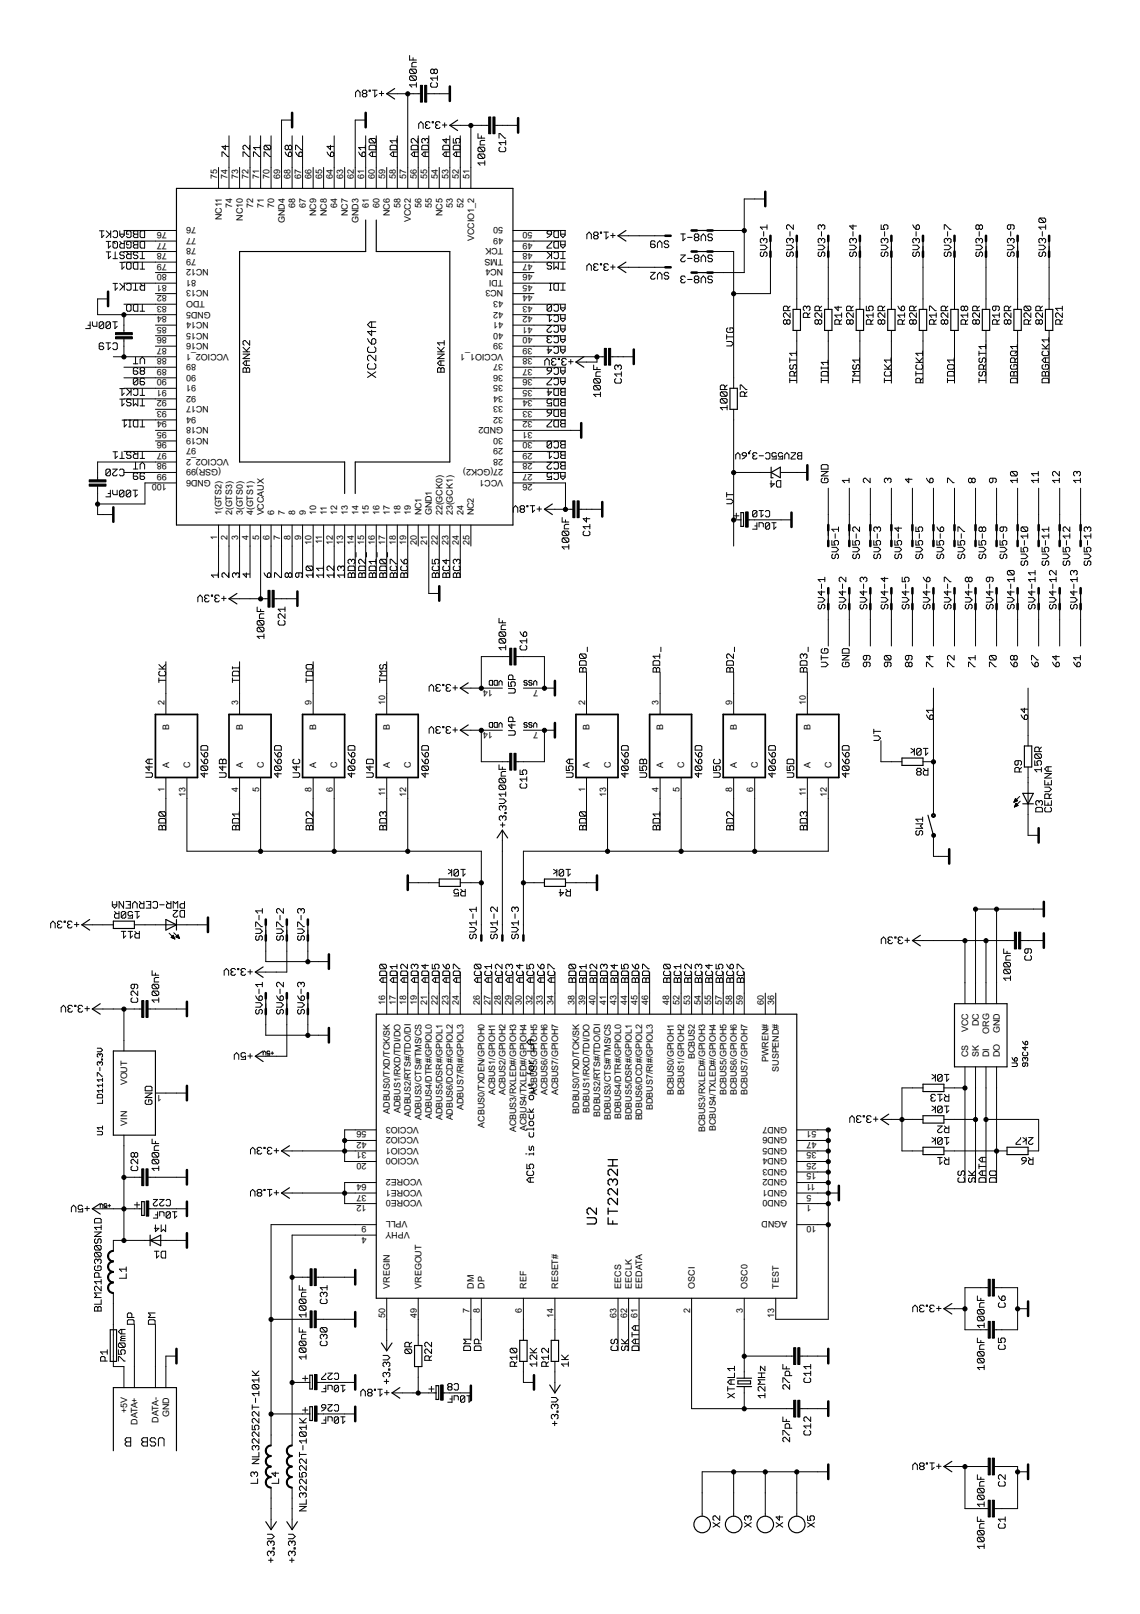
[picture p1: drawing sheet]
<svg xmlns="http://www.w3.org/2000/svg" width="210mm" height="297mm" viewBox="0 0 210 297" stroke-linecap="round" stroke-linejoin="round" font-family="sans-serif">
<defs><g id="words">
<g font-size="1.8">
<text x="40" y="32.9" transform="rotate(-90 40 32.9)">75</text>
<text x="41.9" y="32.9" transform="rotate(-90 41.9 32.9)">74</text>
<text x="43.8" y="32.9" transform="rotate(-90 43.8 32.9)">73</text>
<text x="45.8" y="32.9" transform="rotate(-90 45.8 32.9)">72</text>
<text x="47.7" y="32.9" transform="rotate(-90 47.7 32.9)">71</text>
<text x="49.6" y="32.9" transform="rotate(-90 49.6 32.9)">70</text>
<text x="51.6" y="32.9" transform="rotate(-90 51.6 32.9)">69</text>
<text x="53.5" y="32.9" transform="rotate(-90 53.5 32.9)">68</text>
<text x="55.4" y="32.9" transform="rotate(-90 55.4 32.9)">67</text>
<text x="57.4" y="32.9" transform="rotate(-90 57.4 32.9)">66</text>
<text x="59.3" y="32.9" transform="rotate(-90 59.3 32.9)">65</text>
<text x="61.3" y="32.9" transform="rotate(-90 61.3 32.9)">64</text>
<text x="63.2" y="32.9" transform="rotate(-90 63.2 32.9)">63</text>
<text x="65.1" y="32.9" transform="rotate(-90 65.1 32.9)">62</text>
<text x="67.1" y="32.9" transform="rotate(-90 67.1 32.9)">61</text>
<text x="69" y="32.9" transform="rotate(-90 69 32.9)">60</text>
<text x="70.9" y="32.9" transform="rotate(-90 70.9 32.9)">59</text>
<text x="72.9" y="32.9" transform="rotate(-90 72.9 32.9)">58</text>
<text x="74.8" y="32.9" transform="rotate(-90 74.8 32.9)">57</text>
<text x="76.7" y="32.9" transform="rotate(-90 76.7 32.9)">56</text>
<text x="78.7" y="32.9" transform="rotate(-90 78.7 32.9)">55</text>
<text x="80.6" y="32.9" transform="rotate(-90 80.6 32.9)">54</text>
<text x="82.6" y="32.9" transform="rotate(-90 82.6 32.9)">53</text>
<text x="84.5" y="32.9" transform="rotate(-90 84.5 32.9)">52</text>
<text x="86.4" y="32.9" transform="rotate(-90 86.4 32.9)">51</text>
<text x="36.1" y="41.8" transform="rotate(-180 36.1 41.8)">76</text>
<text x="40.8" y="40.5" transform="rotate(-90 40.8 40.5)">NC11</text>
<text x="42.8" y="38.3" transform="rotate(-90 42.8 38.3)">74</text>
<text x="44.7" y="40.7" transform="rotate(-90 44.7 40.7)">NC10</text>
<text x="46.6" y="38.3" transform="rotate(-90 46.6 38.3)">72</text>
<text x="48.6" y="38.3" transform="rotate(-90 48.6 38.3)">71</text>
<text x="50.5" y="38.3" transform="rotate(-90 50.5 38.3)">70</text>
<text x="52.4" y="41" transform="rotate(-90 52.4 41)">GND4</text>
<text x="54.4" y="38.3" transform="rotate(-90 54.4 38.3)">68</text>
<text x="56.3" y="38.3" transform="rotate(-90 56.3 38.3)">67</text>
<text x="58.2" y="39.7" transform="rotate(-90 58.2 39.7)">NC9</text>
<text x="60.2" y="39.7" transform="rotate(-90 60.2 39.7)">NC8</text>
<text x="62.1" y="38.3" transform="rotate(-90 62.1 38.3)">64</text>
<text x="64" y="39.7" transform="rotate(-90 64 39.7)">NC7</text>
<text x="66" y="41" transform="rotate(-90 66 41)">GND3</text>
<text x="67.9" y="38.3" transform="rotate(-90 67.9 38.3)">61</text>
<text x="69.9" y="38.3" transform="rotate(-90 69.9 38.3)">60</text>
<text x="71.8" y="39.7" transform="rotate(-90 71.8 39.7)">NC6</text>
<text x="73.7" y="38.3" transform="rotate(-90 73.7 38.3)">58</text>
<text x="75.7" y="40.8" transform="rotate(-90 75.7 40.8)">VCC2</text>
<text x="77.6" y="38.3" transform="rotate(-90 77.6 38.3)">56</text>
<text x="79.5" y="38.3" transform="rotate(-90 79.5 38.3)">55</text>
<text x="81.5" y="39.7" transform="rotate(-90 81.5 39.7)">NC5</text>
<text x="83.4" y="38.3" transform="rotate(-90 83.4 38.3)">53</text>
<text x="85.3" y="38.3" transform="rotate(-90 85.3 38.3)">52</text>
<text x="92.7" y="41.8" transform="rotate(-180 92.7 41.8)">50</text>
<text x="30.7" y="44.6" transform="rotate(-180 30.7 44.6)">77</text>
<text x="30.7" y="46.6" transform="rotate(-180 30.7 46.6)">78</text>
<text x="30.7" y="42.7" transform="rotate(-180 30.7 42.7)">76</text>
<text x="36.1" y="43.8" transform="rotate(-180 36.1 43.8)">77</text>
<text x="36.1" y="45.7" transform="rotate(-180 36.1 45.7)">78</text>
<text x="36.1" y="47.6" transform="rotate(-180 36.1 47.6)">79</text>
<text x="87.3" y="44.4" transform="rotate(-90 87.3 44.4)">VCCIO1_2</text>
<text x="92.7" y="47.7" transform="rotate(-180 92.7 47.7)">TMS</text>
<text x="92.7" y="45.7" transform="rotate(-180 92.7 45.7)">TCK</text>
<text x="92.7" y="43.8" transform="rotate(-180 92.7 43.8)">49</text>
<text x="98" y="46.6" transform="rotate(-180 98 46.6)">48</text>
<text x="98" y="44.6" transform="rotate(-180 98 44.6)">49</text>
<text x="98" y="42.7" transform="rotate(-180 98 42.7)">50</text>
<text x="30.7" y="48.5" transform="rotate(-180 30.7 48.5)">79</text>
<text x="30.7" y="50.4" transform="rotate(-180 30.7 50.4)">80</text>
<text x="30.7" y="52.4" transform="rotate(-180 30.7 52.4)">81</text>
<text x="36.1" y="51.5" transform="rotate(-180 36.1 51.5)">81</text>
<text x="38.5" y="49.6" transform="rotate(-180 38.5 49.6)">NC12</text>
<text x="38.5" y="53.5" transform="rotate(-180 38.5 53.5)">NC13</text>
<text x="92.7" y="53.5" transform="rotate(-180 92.7 53.5)">NC3</text>
<text x="92.7" y="51.5" transform="rotate(-180 92.7 51.5)">TDI</text>
<text x="92.7" y="49.6" transform="rotate(-180 92.7 49.6)">NC4</text>
<text x="98" y="52.4" transform="rotate(-180 98 52.4)">45</text>
<text x="98" y="50.4" transform="rotate(-180 98 50.4)">46</text>
<text x="98" y="48.5" transform="rotate(-180 98 48.5)">47</text>
<text x="30.7" y="54.3" transform="rotate(-180 30.7 54.3)">82</text>
<text x="30.7" y="56.2" transform="rotate(-180 30.7 56.2)">83</text>
<text x="30.7" y="58.2" transform="rotate(-180 30.7 58.2)">84</text>
<text x="37.7" y="55.4" transform="rotate(-180 37.7 55.4)">TDO</text>
<text x="38.5" y="59.3" transform="rotate(-180 38.5 59.3)">NC14</text>
<text x="38.8" y="57.3" transform="rotate(-180 38.8 57.3)">GND5</text>
<text x="92.7" y="59.3" transform="rotate(-180 92.7 59.3)">41</text>
<text x="92.7" y="57.3" transform="rotate(-180 92.7 57.3)">42</text>
<text x="92.7" y="55.4" transform="rotate(-180 92.7 55.4)">43</text>
<text x="98" y="58.2" transform="rotate(-180 98 58.2)">42</text>
<text x="98" y="56.2" transform="rotate(-180 98 56.2)">43</text>
<text x="98" y="54.3" transform="rotate(-180 98 54.3)">44</text>
<text x="30.7" y="60.1" transform="rotate(-180 30.7 60.1)">85</text>
<text x="30.7" y="62.1" transform="rotate(-180 30.7 62.1)">86</text>
<text x="30.7" y="64" transform="rotate(-180 30.7 64)">87</text>
<text x="30.7" y="65.9" transform="rotate(-180 30.7 65.9)">88</text>
<text x="38.5" y="61.2" transform="rotate(-180 38.5 61.2)">NC15</text>
<text x="38.5" y="63.1" transform="rotate(-180 38.5 63.1)">NC16</text>
<text x="42.2" y="65.1" transform="rotate(-180 42.2 65.1)">VCCIO2_1</text>
<text x="92.7" y="65.1" transform="rotate(-180 92.7 65.1)">VCCIO1_1</text>
<text x="92.7" y="63.1" transform="rotate(-180 92.7 63.1)">39</text>
<text x="92.7" y="61.2" transform="rotate(-180 92.7 61.2)">40</text>
<text x="98" y="65.9" transform="rotate(-180 98 65.9)">38</text>
<text x="98" y="64" transform="rotate(-180 98 64)">39</text>
<text x="98" y="62.1" transform="rotate(-180 98 62.1)">40</text>
<text x="98" y="60.1" transform="rotate(-180 98 60.1)">41</text>
<text x="30.7" y="67.9" transform="rotate(-180 30.7 67.9)">89</text>
<text x="30.7" y="69.8" transform="rotate(-180 30.7 69.8)">90</text>
<text x="30.7" y="71.7" transform="rotate(-180 30.7 71.7)">91</text>
<text x="36.1" y="67" transform="rotate(-180 36.1 67)">89</text>
<text x="36.1" y="68.9" transform="rotate(-180 36.1 68.9)">90</text>
<text x="36.1" y="70.9" transform="rotate(-180 36.1 70.9)">91</text>
<text x="92.7" y="70.9" transform="rotate(-180 92.7 70.9)">35</text>
<text x="92.7" y="68.9" transform="rotate(-180 92.7 68.9)">36</text>
<text x="92.7" y="67" transform="rotate(-180 92.7 67)">37</text>
<text x="98" y="71.7" transform="rotate(-180 98 71.7)">35</text>
<text x="98" y="69.8" transform="rotate(-180 98 69.8)">36</text>
<text x="98" y="67.9" transform="rotate(-180 98 67.9)">37</text>
<text x="30.7" y="73.7" transform="rotate(-180 30.7 73.7)">92</text>
<text x="30.7" y="75.6" transform="rotate(-180 30.7 75.6)">93</text>
<text x="30.7" y="77.5" transform="rotate(-180 30.7 77.5)">94</text>
<text x="36.1" y="72.8" transform="rotate(-180 36.1 72.8)">92</text>
<text x="36.1" y="76.7" transform="rotate(-180 36.1 76.7)">94</text>
<text x="38.5" y="74.8" transform="rotate(-180 38.5 74.8)">NC17</text>
<text x="92.7" y="76.7" transform="rotate(-180 92.7 76.7)">32</text>
<text x="92.7" y="74.8" transform="rotate(-180 92.7 74.8)">33</text>
<text x="92.7" y="72.8" transform="rotate(-180 92.7 72.8)">34</text>
<text x="98" y="77.5" transform="rotate(-180 98 77.5)">32</text>
<text x="98" y="75.6" transform="rotate(-180 98 75.6)">33</text>
<text x="98" y="73.7" transform="rotate(-180 98 73.7)">34</text>
<text x="30.7" y="79.5" transform="rotate(-180 30.7 79.5)">95</text>
<text x="30.7" y="81.4" transform="rotate(-180 30.7 81.4)">96</text>
<text x="30.7" y="83.4" transform="rotate(-180 30.7 83.4)">97</text>
<text x="36.1" y="82.5" transform="rotate(-180 36.1 82.5)">97</text>
<text x="38.5" y="78.6" transform="rotate(-180 38.5 78.6)">NC18</text>
<text x="38.5" y="80.6" transform="rotate(-180 38.5 80.6)">NC19</text>
<text x="92.7" y="82.5" transform="rotate(-180 92.7 82.5)">29</text>
<text x="92.7" y="80.6" transform="rotate(-180 92.7 80.6)">30</text>
<text x="92.7" y="78.6" transform="rotate(-180 92.7 78.6)">GND2</text>
<text x="98" y="83.4" transform="rotate(-180 98 83.4)">29</text>
<text x="98" y="81.4" transform="rotate(-180 98 81.4)">30</text>
<text x="98" y="79.5" transform="rotate(-180 98 79.5)">31</text>
<text x="30.7" y="85.3" transform="rotate(-180 30.7 85.3)">98</text>
<text x="30.7" y="87.2" transform="rotate(-180 30.7 87.2)">99</text>
<text x="30.7" y="89.2" transform="rotate(-180 30.7 89.2)">100</text>
<text x="38.8" y="88.3" transform="rotate(-180 38.8 88.3)">GND6</text>
<text x="40.7" y="86.4" transform="rotate(-180 40.7 86.4)">(GSR)99</text>
<text x="42.2" y="84.4" transform="rotate(-180 42.2 84.4)">VCCIO2_2</text>
<text x="92.7" y="88.3" transform="rotate(-180 92.7 88.3)">VCC1</text>
<text x="92.7" y="86.4" transform="rotate(-180 92.7 86.4)">27(GCK2)</text>
<text x="92.7" y="84.4" transform="rotate(-180 92.7 84.4)">28</text>
<text x="98" y="89.2" transform="rotate(-180 98 89.2)">26</text>
<text x="98" y="87.2" transform="rotate(-180 98 87.2)">27</text>
<text x="98" y="85.3" transform="rotate(-180 98 85.3)">28</text>
<text x="40.8" y="94.9" transform="rotate(-90 40.8 94.9)">1(GTS2)</text>
<text x="42.7" y="94.9" transform="rotate(-90 42.7 94.9)">2(GTS3)</text>
<text x="44.7" y="94.9" transform="rotate(-90 44.7 94.9)">3(GTS0)</text>
<text x="46.6" y="94.9" transform="rotate(-90 46.6 94.9)">4(GTS1)</text>
<text x="48.6" y="94.9" transform="rotate(-90 48.6 94.9)">VCCAUX</text>
<text x="50.5" y="94.9" transform="rotate(-90 50.5 94.9)">6</text>
<text x="52.4" y="94.9" transform="rotate(-90 52.4 94.9)">7</text>
<text x="54.4" y="94.9" transform="rotate(-90 54.4 94.9)">8</text>
<text x="56.3" y="94.9" transform="rotate(-90 56.3 94.9)">9</text>
<text x="58.2" y="94.9" transform="rotate(-90 58.2 94.9)">10</text>
<text x="60.2" y="94.9" transform="rotate(-90 60.2 94.9)">11</text>
<text x="62.1" y="94.9" transform="rotate(-90 62.1 94.9)">12</text>
<text x="64" y="94.9" transform="rotate(-90 64 94.9)">13</text>
<text x="66" y="94.9" transform="rotate(-90 66 94.9)">14</text>
<text x="67.9" y="94.9" transform="rotate(-90 67.9 94.9)">15</text>
<text x="69.9" y="94.9" transform="rotate(-90 69.9 94.9)">16</text>
<text x="71.8" y="94.9" transform="rotate(-90 71.8 94.9)">17</text>
<text x="73.7" y="94.9" transform="rotate(-90 73.7 94.9)">18</text>
<text x="75.7" y="94.9" transform="rotate(-90 75.7 94.9)">19</text>
<text x="77.6" y="94.9" transform="rotate(-90 77.6 94.9)">NC1</text>
<text x="79.5" y="94.9" transform="rotate(-90 79.5 94.9)">GND1</text>
<text x="81.5" y="94.9" transform="rotate(-90 81.5 94.9)">22(GCK0)</text>
<text x="83.4" y="94.9" transform="rotate(-90 83.4 94.9)">23(GCK1)</text>
<text x="85.3" y="94.9" transform="rotate(-90 85.3 94.9)">24</text>
<text x="87.3" y="94.9" transform="rotate(-90 87.3 94.9)">NC2</text>
<text x="40" y="99.3" transform="rotate(-90 40 99.3)">1</text>
<text x="41.9" y="99.3" transform="rotate(-90 41.9 99.3)">2</text>
<text x="43.8" y="99.3" transform="rotate(-90 43.8 99.3)">3</text>
<text x="45.8" y="99.3" transform="rotate(-90 45.8 99.3)">4</text>
<text x="47.7" y="99.3" transform="rotate(-90 47.7 99.3)">5</text>
<text x="49.6" y="99.3" transform="rotate(-90 49.6 99.3)">6</text>
<text x="51.6" y="99.3" transform="rotate(-90 51.6 99.3)">7</text>
<text x="53.5" y="99.3" transform="rotate(-90 53.5 99.3)">8</text>
<text x="55.4" y="99.3" transform="rotate(-90 55.4 99.3)">9</text>
<text x="57.4" y="100.2" transform="rotate(-90 57.4 100.2)">10</text>
<text x="59.3" y="100.1" transform="rotate(-90 59.3 100.1)">11</text>
<text x="61.3" y="100.2" transform="rotate(-90 61.3 100.2)">12</text>
<text x="63.2" y="100.2" transform="rotate(-90 63.2 100.2)">13</text>
<text x="65.1" y="100.2" transform="rotate(-90 65.1 100.2)">14</text>
<text x="67.1" y="100.2" transform="rotate(-90 67.1 100.2)">15</text>
<text x="69" y="100.2" transform="rotate(-90 69 100.2)">16</text>
<text x="70.9" y="100.2" transform="rotate(-90 70.9 100.2)">17</text>
<text x="72.9" y="100.2" transform="rotate(-90 72.9 100.2)">18</text>
<text x="74.8" y="100.2" transform="rotate(-90 74.8 100.2)">19</text>
<text x="76.7" y="100.2" transform="rotate(-90 76.7 100.2)">20</text>
<text x="78.7" y="100.2" transform="rotate(-90 78.7 100.2)">21</text>
<text x="80.6" y="100.2" transform="rotate(-90 80.6 100.2)">22</text>
<text x="82.6" y="100.2" transform="rotate(-90 82.6 100.2)">23</text>
<text x="84.5" y="100.2" transform="rotate(-90 84.5 100.2)">24</text>
<text x="86.4" y="100.2" transform="rotate(-90 86.4 100.2)">25</text>
<text x="30.3" y="129.7" transform="rotate(-90 30.3 129.7)">2</text>
<text x="43.8" y="129.7" transform="rotate(-90 43.8 129.7)">3</text>
<text x="57.4" y="129.7" transform="rotate(-90 57.4 129.7)">9</text>
<text x="70.9" y="129.7" transform="rotate(-90 70.9 129.7)">10</text>
<text x="90.7" y="126.9" transform="rotate(-180 90.7 126.9)">14</text>
<text x="99.1" y="126.9" transform="rotate(-180 99.1 126.9)">7</text>
<text x="107.7" y="129.7" transform="rotate(-90 107.7 129.7)">2</text>
<text x="121.3" y="129.7" transform="rotate(-90 121.3 129.7)">3</text>
<text x="134.8" y="129.7" transform="rotate(-90 134.8 129.7)">9</text>
<text x="148.4" y="129.7" transform="rotate(-90 148.4 129.7)">10</text>
<text x="31.1" y="134.3" transform="rotate(-90 31.1 134.3)">B</text>
<text x="44.7" y="134.3" transform="rotate(-90 44.7 134.3)">B</text>
<text x="58.2" y="134.3" transform="rotate(-90 58.2 134.3)">B</text>
<text x="71.8" y="134.3" transform="rotate(-90 71.8 134.3)">B</text>
<text x="90.7" y="134.7" transform="rotate(-180 90.7 134.7)">14</text>
<text x="99.1" y="134.7" transform="rotate(-180 99.1 134.7)">7</text>
<text x="108.6" y="134.3" transform="rotate(-90 108.6 134.3)">B</text>
<text x="122.1" y="134.3" transform="rotate(-90 122.1 134.3)">B</text>
<text x="135.7" y="134.3" transform="rotate(-90 135.7 134.3)">B</text>
<text x="149.2" y="134.3" transform="rotate(-90 149.2 134.3)">B</text>
<text x="31.1" y="141.3" transform="rotate(-90 31.1 141.3)">A</text>
<text x="35" y="141.3" transform="rotate(-90 35 141.3)">C</text>
<text x="44.7" y="141.3" transform="rotate(-90 44.7 141.3)">A</text>
<text x="48.6" y="141.3" transform="rotate(-90 48.6 141.3)">C</text>
<text x="58.2" y="141.3" transform="rotate(-90 58.2 141.3)">A</text>
<text x="62.1" y="141.3" transform="rotate(-90 62.1 141.3)">C</text>
<text x="71.8" y="141.3" transform="rotate(-90 71.8 141.3)">A</text>
<text x="75.7" y="141.3" transform="rotate(-90 75.7 141.3)">C</text>
<text x="108.6" y="141.3" transform="rotate(-90 108.6 141.3)">A</text>
<text x="112.4" y="141.3" transform="rotate(-90 112.4 141.3)">C</text>
<text x="122.1" y="141.3" transform="rotate(-90 122.1 141.3)">A</text>
<text x="126" y="141.3" transform="rotate(-90 126 141.3)">C</text>
<text x="135.7" y="141.3" transform="rotate(-90 135.7 141.3)">A</text>
<text x="139.5" y="141.3" transform="rotate(-90 139.5 141.3)">C</text>
<text x="149.2" y="141.3" transform="rotate(-90 149.2 141.3)">A</text>
<text x="153.1" y="141.3" transform="rotate(-90 153.1 141.3)">C</text>
<text x="30.3" y="145.8" transform="rotate(-90 30.3 145.8)">1</text>
<text x="34.2" y="146.7" transform="rotate(-90 34.2 146.7)">13</text>
<text x="43.8" y="145.8" transform="rotate(-90 43.8 145.8)">4</text>
<text x="47.7" y="145.8" transform="rotate(-90 47.7 145.8)">5</text>
<text x="57.4" y="145.8" transform="rotate(-90 57.4 145.8)">8</text>
<text x="61.3" y="145.8" transform="rotate(-90 61.3 145.8)">6</text>
<text x="70.9" y="146.6" transform="rotate(-90 70.9 146.6)">11</text>
<text x="74.8" y="146.7" transform="rotate(-90 74.8 146.7)">12</text>
<text x="107.7" y="145.8" transform="rotate(-90 107.7 145.8)">1</text>
<text x="111.6" y="146.7" transform="rotate(-90 111.6 146.7)">13</text>
<text x="121.3" y="145.8" transform="rotate(-90 121.3 145.8)">4</text>
<text x="125.1" y="145.8" transform="rotate(-90 125.1 145.8)">5</text>
<text x="134.8" y="145.8" transform="rotate(-90 134.8 145.8)">8</text>
<text x="138.7" y="145.8" transform="rotate(-90 138.7 145.8)">6</text>
<text x="148.4" y="146.6" transform="rotate(-90 148.4 146.6)">11</text>
<text x="152.2" y="146.7" transform="rotate(-90 152.2 146.7)">12</text>
<text x="70.9" y="184.9" transform="rotate(-90 70.9 184.9)">16</text>
<text x="72.9" y="184.9" transform="rotate(-90 72.9 184.9)">17</text>
<text x="74.8" y="184.9" transform="rotate(-90 74.8 184.9)">18</text>
<text x="76.7" y="184.9" transform="rotate(-90 76.7 184.9)">19</text>
<text x="78.7" y="184.9" transform="rotate(-90 78.7 184.9)">21</text>
<text x="80.6" y="184.9" transform="rotate(-90 80.6 184.9)">22</text>
<text x="82.6" y="184.9" transform="rotate(-90 82.6 184.9)">23</text>
<text x="84.5" y="184.9" transform="rotate(-90 84.5 184.9)">24</text>
<text x="88.4" y="184.9" transform="rotate(-90 88.4 184.9)">26</text>
<text x="90.3" y="184.9" transform="rotate(-90 90.3 184.9)">27</text>
<text x="92.2" y="184.9" transform="rotate(-90 92.2 184.9)">28</text>
<text x="94.2" y="184.9" transform="rotate(-90 94.2 184.9)">29</text>
<text x="96.1" y="184.9" transform="rotate(-90 96.1 184.9)">30</text>
<text x="98" y="184.9" transform="rotate(-90 98 184.9)">32</text>
<text x="100" y="184.9" transform="rotate(-90 100 184.9)">33</text>
<text x="101.9" y="184.9" transform="rotate(-90 101.9 184.9)">34</text>
<text x="105.8" y="184.9" transform="rotate(-90 105.8 184.9)">38</text>
<text x="107.7" y="184.9" transform="rotate(-90 107.7 184.9)">39</text>
<text x="109.7" y="184.9" transform="rotate(-90 109.7 184.9)">40</text>
<text x="111.6" y="184.9" transform="rotate(-90 111.6 184.9)">41</text>
<text x="113.5" y="184.9" transform="rotate(-90 113.5 184.9)">43</text>
<text x="115.5" y="184.9" transform="rotate(-90 115.5 184.9)">44</text>
<text x="117.4" y="184.9" transform="rotate(-90 117.4 184.9)">45</text>
<text x="119.3" y="184.9" transform="rotate(-90 119.3 184.9)">46</text>
<text x="123.2" y="184.9" transform="rotate(-90 123.2 184.9)">48</text>
<text x="125.1" y="184.9" transform="rotate(-90 125.1 184.9)">52</text>
<text x="127.1" y="184.9" transform="rotate(-90 127.1 184.9)">53</text>
<text x="129" y="184.9" transform="rotate(-90 129 184.9)">54</text>
<text x="130.9" y="184.9" transform="rotate(-90 130.9 184.9)">55</text>
<text x="132.9" y="184.9" transform="rotate(-90 132.9 184.9)">57</text>
<text x="134.8" y="184.9" transform="rotate(-90 134.8 184.9)">58</text>
<text x="136.8" y="184.9" transform="rotate(-90 136.8 184.9)">59</text>
<text x="140.6" y="184.9" transform="rotate(-90 140.6 184.9)">60</text>
<text x="142.6" y="184.9" transform="rotate(-90 142.6 184.9)">36</text>
<text x="178.3" y="190" transform="rotate(-90 178.3 190)">VCC</text>
<text x="180.2" y="188.9" transform="rotate(-90 180.2 188.9)">DC</text>
<text x="182.1" y="190.2" transform="rotate(-90 182.1 190.2)">ORG</text>
<text x="184.1" y="190.1" transform="rotate(-90 184.1 190.1)">GND</text>
<text x="127.9" y="195" transform="rotate(-90 127.9 195)">BCBUS2</text>
<text x="141.5" y="195.5" transform="rotate(-90 141.5 195.5)">PWREN#</text>
<text x="143.4" y="197.2" transform="rotate(-90 143.4 197.2)">SUSPEND#</text>
<text x="178.3" y="194.6" transform="rotate(-90 178.3 194.6)">CS</text>
<text x="180.2" y="194.6" transform="rotate(-90 180.2 194.6)">SK</text>
<text x="182.1" y="194.6" transform="rotate(-90 182.1 194.6)">DI</text>
<text x="184.1" y="194.6" transform="rotate(-90 184.1 194.6)">DO</text>
<text x="23.4" y="199.7" transform="rotate(-90 23.4 199.7)">VOUT</text>
<text x="29.8" y="201.4" transform="rotate(-180 29.8 201.4)">1</text>
<text x="91.1" y="201.6" transform="rotate(-90 91.1 201.6)">ACBUS1/GPIOH1</text>
<text x="93.1" y="201.6" transform="rotate(-90 93.1 201.6)">ACBUS2/GPIOH2</text>
<text x="98.9" y="201.6" transform="rotate(-90 98.9 201.6)">ACBUS5/GPIOH5</text>
<text x="100.8" y="201.6" transform="rotate(-90 100.8 201.6)">ACBUS6/GPIOH6</text>
<text x="102.8" y="201.6" transform="rotate(-90 102.8 201.6)">ACBUS7/GPIOH7</text>
<text x="124.1" y="201.6" transform="rotate(-90 124.1 201.6)">BCBUS0/GPIOH1</text>
<text x="126" y="201.6" transform="rotate(-90 126 201.6)">BCBUS1/GPIOH2</text>
<text x="133.7" y="201.6" transform="rotate(-90 133.7 201.6)">BCBUS5/GPIOH5</text>
<text x="135.7" y="201.6" transform="rotate(-90 135.7 201.6)">BCBUS6/GPIOH6</text>
<text x="137.6" y="201.6" transform="rotate(-90 137.6 201.6)">BCBUS7/GPIOH7</text>
<text x="23.4" y="207.1" transform="rotate(-90 23.4 207.1)">VIN</text>
<text x="67.5" y="208.2" transform="rotate(-180 67.5 208.2)">56</text>
<text x="71.8" y="205" transform="rotate(-90 71.8 205)">ADBUS0/TXD/TCK/SK</text>
<text x="73.7" y="204.8" transform="rotate(-90 73.7 204.8)">ADBUS1/RXD/TDI/DO</text>
<text x="75.7" y="205.5" transform="rotate(-90 75.7 205.5)">ADBUS2/RTS#/TDO/DI</text>
<text x="77.1" y="209.3" transform="rotate(-180 77.1 209.3)">VCCIO2</text>
<text x="77.1" y="207.4" transform="rotate(-180 77.1 207.4)">VCCIO3</text>
<text x="77.6" y="206.1" transform="rotate(-90 77.6 206.1)">ADBUS3/CTS#/TMS/CS</text>
<text x="79.5" y="206" transform="rotate(-90 79.5 206)">ADBUS4/DTR#/GPIOL0</text>
<text x="81.5" y="206.1" transform="rotate(-90 81.5 206.1)">ADBUS5/DSR#/GPIOL1</text>
<text x="83.4" y="206.2" transform="rotate(-90 83.4 206.2)">ADBUS6/DCD#/GPIOL2</text>
<text x="85.3" y="204.3" transform="rotate(-90 85.3 204.3)">ADBUS7/RI#/GPIOL3</text>
<text x="89.2" y="207.5" transform="rotate(-90 89.2 207.5)">ACBUS0/TXDEN/GPIOH0</text>
<text x="95" y="208.4" transform="rotate(-90 95 208.4)">ACBUS3/RXLED#/GPIOH3</text>
<text x="97" y="208.2" transform="rotate(-90 97 208.2)">ACBUS4/TXLED#/GPIOH4</text>
<text x="106.6" y="205" transform="rotate(-90 106.6 205)">BDBUS0/TXD/TCK/SK</text>
<text x="108.6" y="204.8" transform="rotate(-90 108.6 204.8)">BDBUS1/RXD/TDI/DO</text>
<text x="110.5" y="205.5" transform="rotate(-90 110.5 205.5)">BDBUS2/RTS#/TDO/DI</text>
<text x="112.4" y="206.1" transform="rotate(-90 112.4 206.1)">BDBUS3/CTS#/TMS/CS</text>
<text x="114.4" y="206" transform="rotate(-90 114.4 206)">BDBUS4/DTR#/GPIOL0</text>
<text x="116.3" y="206.1" transform="rotate(-90 116.3 206.1)">BDBUS5/DSR#/GPIOL1</text>
<text x="118.3" y="206.2" transform="rotate(-90 118.3 206.2)">BDBUS6/DCD#/GPIOL2</text>
<text x="120.2" y="204.3" transform="rotate(-90 120.2 204.3)">BDBUS7/RI#/GPIOL3</text>
<text x="129.9" y="208.4" transform="rotate(-90 129.9 208.4)">BCBUS3/RXLED#/GPIOH3</text>
<text x="131.8" y="208.2" transform="rotate(-90 131.8 208.2)">BCBUS4/TXLED#/GPIOH4</text>
<text x="144.9" y="209.3" transform="rotate(-180 144.9 209.3)">GND6</text>
<text x="144.9" y="207.4" transform="rotate(-180 144.9 207.4)">GND7</text>
<text x="150.3" y="208.2" transform="rotate(-180 150.3 208.2)">51</text>
<text x="67.5" y="214" transform="rotate(-180 67.5 214)">20</text>
<text x="67.5" y="212.1" transform="rotate(-180 67.5 212.1)">31</text>
<text x="67.5" y="210.2" transform="rotate(-180 67.5 210.2)">42</text>
<text x="77.1" y="213.2" transform="rotate(-180 77.1 213.2)">VCCIO0</text>
<text x="77.1" y="211.2" transform="rotate(-180 77.1 211.2)">VCCIO1</text>
<text x="144.9" y="215.1" transform="rotate(-180 144.9 215.1)">GND3</text>
<text x="144.9" y="213.2" transform="rotate(-180 144.9 213.2)">GND4</text>
<text x="144.9" y="211.2" transform="rotate(-180 144.9 211.2)">GND5</text>
<text x="150.3" y="216" transform="rotate(-180 150.3 216)">15</text>
<text x="150.3" y="214" transform="rotate(-180 150.3 214)">25</text>
<text x="150.3" y="212.1" transform="rotate(-180 150.3 212.1)">35</text>
<text x="150.3" y="210.2" transform="rotate(-180 150.3 210.2)">47</text>
<text x="67.5" y="221.8" transform="rotate(-180 67.5 221.8)">12</text>
<text x="67.5" y="219.8" transform="rotate(-180 67.5 219.8)">37</text>
<text x="67.5" y="217.9" transform="rotate(-180 67.5 217.9)">64</text>
<text x="77.8" y="220.9" transform="rotate(-180 77.8 220.9)">VCORE0</text>
<text x="77.8" y="219" transform="rotate(-180 77.8 219)">VCORE1</text>
<text x="77.8" y="217" transform="rotate(-180 77.8 217)">VCORE2</text>
<text x="144.9" y="220.9" transform="rotate(-180 144.9 220.9)">GND0</text>
<text x="144.9" y="219" transform="rotate(-180 144.9 219)">GND1</text>
<text x="144.9" y="217" transform="rotate(-180 144.9 217)">GND2</text>
<text x="149.4" y="221.8" transform="rotate(-180 149.4 221.8)">1</text>
<text x="149.4" y="219.8" transform="rotate(-180 149.4 219.8)">5</text>
<text x="150.2" y="217.9" transform="rotate(-180 150.2 217.9)">11</text>
<text x="67.5" y="227.6" transform="rotate(-180 67.5 227.6)">4</text>
<text x="67.5" y="225.6" transform="rotate(-180 67.5 225.6)">9</text>
<text x="75" y="224.8" transform="rotate(-180 75 224.8)">VPLL</text>
<text x="75.4" y="226.7" transform="rotate(-180 75.4 226.7)">VPHY</text>
<text x="144.9" y="224.8" transform="rotate(-180 144.9 224.8)">AGND</text>
<text x="150.3" y="225.6" transform="rotate(-180 150.3 225.6)">10</text>
<text x="71.8" y="237.1" transform="rotate(-90 71.8 237.1)">VREGIN</text>
<text x="77.6" y="237.1" transform="rotate(-90 77.6 237.1)">VREGOUT</text>
<text x="87.3" y="237.1" transform="rotate(-90 87.3 237.1)">DM</text>
<text x="89.2" y="237.1" transform="rotate(-90 89.2 237.1)">DP</text>
<text x="97" y="237.1" transform="rotate(-90 97 237.1)">REF</text>
<text x="102.8" y="237.1" transform="rotate(-90 102.8 237.1)">RESET#</text>
<text x="114.4" y="237.1" transform="rotate(-90 114.4 237.1)">EECS</text>
<text x="116.3" y="237.1" transform="rotate(-90 116.3 237.1)">EECLK</text>
<text x="118.2" y="237.1" transform="rotate(-90 118.2 237.1)">EEDATA</text>
<text x="127.9" y="237.1" transform="rotate(-90 127.9 237.1)">OSCI</text>
<text x="137.6" y="237.1" transform="rotate(-90 137.6 237.1)">OSC0</text>
<text x="143.4" y="237.1" transform="rotate(-90 143.4 237.1)">TEST</text>
<text x="70.9" y="242.5" transform="rotate(-90 70.9 242.5)">50</text>
<text x="76.7" y="242.5" transform="rotate(-90 76.7 242.5)">49</text>
<text x="86.4" y="241.6" transform="rotate(-90 86.4 241.6)">7</text>
<text x="88.4" y="241.6" transform="rotate(-90 88.4 241.6)">8</text>
<text x="96.1" y="241.6" transform="rotate(-90 96.1 241.6)">6</text>
<text x="101.9" y="242.5" transform="rotate(-90 101.9 242.5)">14</text>
<text x="113.5" y="242.5" transform="rotate(-90 113.5 242.5)">63</text>
<text x="115.5" y="242.5" transform="rotate(-90 115.5 242.5)">62</text>
<text x="117.4" y="242.5" transform="rotate(-90 117.4 242.5)">61</text>
<text x="127.1" y="241.6" transform="rotate(-90 127.1 241.6)">2</text>
<text x="136.8" y="241.6" transform="rotate(-90 136.8 241.6)">3</text>
<text x="142.6" y="242.5" transform="rotate(-90 142.6 242.5)">13</text>
<text x="23.4" y="260.1" transform="rotate(-90 23.4 260.1)">+5V</text>
<text x="25.3" y="262.2" transform="rotate(-90 25.3 262.2)">DATA+</text>
<text x="29.2" y="261.8" transform="rotate(-90 29.2 261.8)">DATA-</text>
<text x="31.1" y="260.8" transform="rotate(-90 31.1 260.8)">GND</text>
</g>
</g></defs>
<g fill="none" stroke="#000" stroke-width=".18">
<path d="M65.5 17.8v-.8l.4-.4 .4 .4v.8M66.9 17.2l-.2-.2v-.2l.2-.2h.4l.2 .2v.2l-.2 .2M66.9 17.2h.4M66.9 17.2l-.2 .2v.2l.2 .2h.4l.2-.2v-.2l-.2-.2M68 16.6h.2v.2h-.2zM68.6 16.6h.8M69 16.6v1.2l.4-.4M69.8 17.2h.9M70.3 16.8v.8M71.2 17.3h6.2M75.1 17.3v17.4M75.4 10.2v.8h1.3"/>
<path d="M75.6 12.7h.9l.2 .2v.4l-.2 .2M75.6 14h.9l.2 .2v.4l-.2 .2M75.6 14l-.2 .2v.4l.2 .2h.9M75.6 12.7l-.2 .2v.4l.2 .2h.9M75.6 14l.9 .8M75.6 12.7l.9 .8M76.1 10.6v.4M76.7 15.6h-1.3l.4 .4M76.7 15.2v.8M76.7 11.5h-.6l-.3 .2v.6h.9M78.6 17.3h4.2M79.5 15.2l-.2 .2v.4l.2 .2h.8l.2-.2v-.4l-.2-.2"/>
<path d="M79.9 12.9l-.2-.2-.4 .2v.4l.2 .2h.2l.2-.2M79.9 12.9l.2-.2 .4 .2v.4l-.2 .2h-.2l-.2-.2M79.9 12.9v.4M80.5 14v.8M80.5 14.4h-1.2l.4 .4M40.2 30.8v3.9M40.9 28.8v-.8h.2l.8 .8h.2M41.5 26.7v.9l-.6-.7h1.2M42.2 25v9.7M44.1 30.8v3.9M44.7 28.8v-.8h.3l.8 .8h.2M46 26.7v.9l-.9-.9-.4 .2v.5l.3 .2"/>
<path d="M46 25v9.7M46.7 28.8v-.8h.2l.8 .8h.2M47.9 27.2h-1.2l.4 .4M47.9 26.7v.9M48 25v9.7M48.6 28.8v-.8h.2l.9 .8h.1M48.8 26.7h.9l.1 .2v.5l-.1 .2M48.8 26.7l-.2 .2v.5l.2 .2h.9M48.8 26.7l.9 .9M49.9 25v9.7M52.5 28l.2 .4 .4 .4M53.1 26.9v.5"/>
<path d="M53.1 28.2l.4-.2 .2 .2v.4l-.2 .2h-.4zM53.1 26.9l-.2-.2h-.2l-.2 .2v.5l.2 .2 .4-.2M53.1 26.9l.2-.2 .4 .2v.5l-.2 .2-.4-.2M53.8 25v9.7M53.8 22.1h-2v12.6M54.4 27.6v-.9h.2l.9 .9h.2M54.4 28l.6 .8M55 28.2l.2-.2h.3l.2 .2v.4l-.2 .2h-.5zM55.7 25v9.7M57.7 30.8v3.9M59.6 30.8v3.9M60.2 28l.7 .8"/>
<path d="M60.9 28.2l.4-.2 .2 .2v.4l-.2 .2h-.4zM60.9 26.7v.9l-.7-.7h1.3M61.5 25v9.7M63.5 30.8v3.9M66 28l.7 .8M66.9 28h.2l.2 .2v.4l-.2 .2h-.4v-.6zM67.3 26.7v.9M67.3 27.2h-1.3l.4 .4M67.3 22.1h-1.9v12.6M67.3 25v9.7M68.2 25.5l-.2 .2v.4l.2 .2h.8M68.2 26.7h.8l.2 .2v.7h-1.2v-.7z"/>
<path d="M68.2 25.5h.8l.2 .2v.4l-.2 .2M68.2 25.5l.8 .8M68.6 28v.8M69.2 28h-.8l-.4 .4 .4 .4h.8M69.3 25v9.7M71.2 30.8v3.9M71.8 26.9l.3-.2h.8l.2 .2v.7h-1.3zM72.5 28v.8M73.1 28h-.8l-.5 .4 .5 .4h.8M73.1 25.5v.8M73.1 25.9h-1.3l.5 .4M73.2 25v9.7"/>
<path d="M75.9 26.7h.9l.2 .2v.7h-1.3v-.7zM76.3 28v.8M77 25.5v.8l-.9-.8h-.2l-.2 .2v.4l.2 .2M77 28h-.9l-.4 .4 .4 .4h.9M77 25v9.7M77.1 23.6v-.8l.4-.4 .4 .4v.8M77.9 26.7h.8l.2 .2v.7h-1.2v-.7zM78.3 25.7v.2M78.3 28v.8M78.3 25.7l-.2-.2h-.2l-.2 .2v.4l.2 .2M78.3 25.7l.2-.2 .4 .2v.4l-.2 .2M78.5 23h.2"/>
<path d="M78.5 23l-.2 .2v.2l.2 .2h.5l.2-.2M78.9 28h-.8l-.4 .4 .4 .4h.8M79 25v9.7M79.2 22.6l-.2-.2h-.5l-.2 .2v.2l.2 .2M79.6 22.4h.2v.2h-.2zM80.4 23h.2M80.4 23l-.2 .2v.2l.2 .2h.4l.2-.2M80.9 30.8v3.9M81 22.6l-.2-.2h-.4l-.2 .2v.2l.2 .2M81.4 23h.9M81.7 26.7h.8l.3 .2v.7h-1.3v-.7zM81.9 22.6v.8"/>
<path d="M82.1 25.5v.8l-.6-.6h1.3M82.1 28v.8M82.8 28h-.9l-.4 .4 .4 .4h.9M82.8 25v9.7M82.8 23.1h7.2M83.5 26.9l.2-.2h.8l.2 .2v.7h-1.2zM83.5 25.5v.8h.6l-.2-.4 .2-.4h.4l.2 .2v.4l-.2 .2M84.1 28v.8M84.7 28h-.8l-.4 .4 .4 .4h.8M84.8 25v9.7M86.7 23.1v11.6M88 24.6v.8h1.3"/>
<path d="M88.2 27.1l-.2 .2v.4l.2 .2h.8M88.2 28.3l.8 .9M88.2 27.1h.8l.3 .2v.4l-.3 .2M88.2 28.3h.8l.3 .2v.5l-.3 .2M88.2 28.3l-.2 .2v.5l.2 .2h.8M88.2 27.1l.8 .8M88.6 25v.4M89.3 30h-1.3l.4 .4M89.3 29.6v.8M89.3 25.8h-.7l-.2 .2v.7h.9M91.1 23.1h4.3M91.9 25.4v-.8h.2l.8 .8h.2"/>
<path d="M92.1 27.1l-.2 .2v.4l.2 .2h.8l.2-.2v-.4l-.2-.2M93.1 25.8v.9M93.1 26.2h-1.2l.4 .5M140.9 36.6h-3.9v13.6h-7.7M16.2 59.9h.4M16.6 59.2v1.3h-.8M17 59.2v.7l.2 .1h.6v-.8M18.3 42.5h.8M18.7 42.5v1.2l.4-.4M19.1 59.4l-.2-.2h-.4l-.2 .2v.9M19.1 59.4v.9l-.2 .2h-.4l-.2-.2M19.1 59.4l-.8 .9"/>
<path d="M19.6 46.4h.8M19.6 44.4h.8M19.6 42.5l.6 .6M19.9 55h-1.9v2.9h14.5M20 46.4v1.2l.4-.4M20 44.4v1.3l.4-.4M20.3 59.4l-.2-.2h-.4l-.2 .2v.9M20.3 59.4v.9l-.2 .2h-.4l-.2-.2M20.3 59.4l-.8 .9M20.4 42.5v1.2M20.4 42.9l-.8 .8M20.8 59.2h.8"/>
<path d="M20.8 44.6l.2-.2h.4l.2 .2v.8l-.2 .3h-.4l-.2-.3zM20.8 42.7l.2-.2h.4l.2 .2v.8l-.2 .2h-.4l-.2-.2M20.8 52.2h.8M20.8 47.6h.8M20.8 44.4l.4 .4M21.2 59.2v1.3l.4-.5M21.2 46.4v1.2M21.2 52.2v1.2l.4-.4M22.1 42.5v.8l.4 .4 .4-.4v-.8M22.1 43.1h.8M22.1 52.2l.6 .6M22.1 48.3h.8"/>
<path d="M22.1 44.4l.4 .4M22.5 48.3v1.2l.4-.4M22.8 57.9v3.3M22.8 56h9.7M22.8 52.1h9.7M22.8 48.2h9.7M22.8 46.3h9.7M22.8 44.4h9.7M22.8 42.4h9.7M22.9 46.6l-.2-.2h-.4l-.2 .2v.2l.2 .2h.4l.2 .2v.2l-.2 .2h-.4l-.2-.2M22.9 44.4v1.3h-.6l-.2-.3v-.4l.2-.2h.6M22.9 52.2v1.2"/>
<path d="M22.9 52.6l-.8 .8M23.3 52.4l.2-.2h.4l.2 .2v.8l-.2 .2h-.4l-.2-.2M23.3 48.5l.2-.2h.4l.2 .2v.8l-.2 .2h-.4l-.2-.2zM23.3 56.2l.2-.2h.4l.2 .2v.9l-.2 .2h-.4l-.2-.2zM23.3 46.4l.4 .4M23.7 43.1h-.4v-.4l.2-.2h.4l.2 .2v.8l-.2 .2h-.4l-.2-.2M23.7 45h-.4v-.4l.2-.2h.4l.2 .2v.8l-.2 .3h-.4l-.2-.3M24.1 46.4v1.2h-.6l-.2-.2v-.4l.2-.2h.6M24.6 42.7l.2-.2h.6v1.2h-.6l-.2-.2v-.2l.2-.2-.2-.2zM24.6 44.6l.2-.2h.6v1.3h-.6l-.2-.3 .2-.4-.2-.2zM24.6 48.5l.2-.2h.6v1.2h-.6l-.2-.2zM24.6 56.2l.2-.2h.6v1.3h-.6l-.2-.2z"/>
<path d="M24.6 53.4h.8M24.8 45h.6M24.8 43.1h.6M25 52.2v1.2M25.4 46.6l-.2-.2h-.4l-.2 .2v.2l.2 .2h.4l.2 .2v.2l-.2 .2h-.4l-.2-.2M25.8 44.6l.2-.2h.6v1.3h-.6l-.2-.3zM25.8 57.3h.8M25.8 52.2l.4 .4M25.8 49.5h.8M25.8 47.6h.8M26 42.5h.6v1.2h-.6l-.2-.2v-.8zM26.2 46.4v1.2"/>
<path d="M26.2 48.3v1.2M26.2 56v1.3M26.6 52.2v1.2h-.6l-.2-.2v-.4l.2-.2h.6M28.6 59.8h3.9M28.6 54h3.9M28.6 50.2h3.9M68.4 59.2v1.1M69.2 59.2h-1l-.5 .6 .5 .5h1M94.4 59.8h9.7M94.4 57.9h9.7M94.4 56h9.7M94.4 54h3.9"/>
<path d="M94.4 52.1h9.7M94.4 50.2h3.9M94.4 48.2h9.7M94.4 46.3h9.7M94.4 44.4h9.7M94.4 42.4h9.7M100.7 59.9h.9l-.9 .8v.2l.2 .3h.5l.2-.3M100.7 42.7l.2-.2h.5l.2 .2v.4h-.7l-.2-.2zM100.7 58h.9M100.7 46.4l.7 .6M101.2 58v1.2l.4-.4M101.2 53.4h.4"/>
<path d="M101.2 52.2h.4M101.4 52.2v1.2M101.6 44.4v.2l-.9 .8v.3h.9M101.6 46.4v1.2M101.6 48.5l-.2-.2h-.5l-.2 .2v.2l.2 .2h.5l.2 .2-.2 .4h-.5l-.2-.2M101.6 56.2v.9l-.2 .2h-.5l-.2-.2M101.6 56.2l-.2-.2h-.5l-.2 .2v.9M101.6 56.2l-.9 .9M101.6 43.1l-.9 .6M101.6 46.8l-.9 .8M102 42.7l.2-.2h.6v1.2h-.6l-.2-.2zM102 44.6l.2-.2h.6v1.3h-.6l-.2-.3z"/>
<path d="M102 46.6l.2-.2h.4l.2 .2v.8l-.2 .2h-.4l-.2-.2M102 48.3v1.2l.4-.4 .4 .4v-1.2M102 52.4l.2-.2h.6v1.2h-.6l-.2-.2zM102 56.2l.2-.2h.4l.2 .2v.9l-.2 .2h-.4l-.2-.2M102 58.2l.2-.2h.4l.2 .2v.8l-.2 .2h-.4l-.2-.2M103.2 42.5v.8l.5 .4 .4-.4v-.8M103.2 59.9v.8l.5 .5 .4-.5v-.8M103.2 56v.9l.5 .4 .4-.4v-.9M103.2 44.4v.9l.5 .4 .4-.4v-.9M103.2 58v.8l.5 .4 .4-.4v-.8M103.2 58.6h.9M103.2 56.7h.9"/>
<path d="M103.2 45h.9M103.2 43.1h.9M103.2 53.4h.9M103.2 49.5h.9M103.2 47.6h.9M103.7 46.4v1.2M103.7 48.3v1.2M103.7 52.2v1.2M108.1 44v-.9l.4-.4 .4 .4v.9M108.1 49.8v-.9l.4-.4 .4 .4v.9M109.5 49.1h.2M109.5 49.1l-.2 .3v.2l.2 .2h.4l.2-.2"/>
<path d="M109.5 43.3l-.2-.2v-.2l.2-.2h.4l.2 .2v.2l-.2 .2M109.5 43.3l-.2 .3 .2 .4h.4l.2-.2-.2-.5M109.5 43.3h.4M110.1 48.7l-.2-.2h-.4l-.2 .2 .2 .4M110.6 48.5h.2v.2h-.2zM110.6 42.7h.2v.2h-.2zM111.2 42.7h.8M111.4 49.1h.2M111.4 49.1l-.2 .3 .2 .4h.4l.2-.2M111.6 42.7v1.3l.4-.4M112 48.7l-.2-.2h-.4l-.2 .2 .2 .4M112.4 49.1h.9"/>
<path d="M112.4 43.3h.9M112.8 42.9v.9M112.8 48.7v.9M113.8 49.2h8.7M113.8 43.4h8.7M119.8 50.1h.8l-.8 .8v.3l.2 .2h.4l.2-.2M120.6 44.5l-.2-.2h-.4l-.2 .2v.9l.2 .2h.4l.2-.2v-.3l-.2-.2h-.6M121.1 45.6v-.9l.4-.4 .4 .4v.9M121.1 51.4v-.9l.4-.4 .4 .4v.9M123.1 50.3l-.2-.2h-.4l-.2 .2v.2l.2 .3h.4l.2 .1v.3l-.2 .2h-.4l-.2-.2M123.1 44.5l-.2-.2h-.4l-.2 .2 .2 .4h.4l.2 .2v.3l-.2 .2h-.4l-.2-.2M125.3 43.1h.9"/>
<path d="M125.3 46.9h.9l-.9 .9v.2l.3 .2h.4l.2-.2M125.6 51.4l-.3 .2v.2l.3 .2h.4l.2-.2M125.6 51.4h.2M125.8 43.1v1.2l.4-.4M126.2 51l-.2-.2h-.4l-.3 .2v.2l.3 .2M126.6 43.7h.8M126.6 47.6h.8M126.6 51.4h.8M128 43.7l-.2-.2 .2-.4h.5l.2 .2v.2l-.2 .2M128 43.7l-.2 .2 .2 .4h.5l.2-.2-.2-.4M128 43.7h.5M128 47.6l-.2-.3 .2-.4h.5l.2 .2v.2l-.2 .3"/>
<path d="M128 47.6l-.2 .2 .2 .4h.5l.2-.2v-.2l-.2-.2M128 51.4l-.2-.2 .2-.4h.5l.2 .2v.2l-.2 .2M128 51.4l-.2 .2 .2 .4h.5l.2-.2v-.2l-.2-.2M128 47.6h.5M128 51.4h.5M129.1 44.3v-.8l.4-.4 .4 .4v.8M129.1 48.2v-.9l.4-.4 .4 .4v.9M129.1 52v-.8l.4-.4 .4 .4v.8M129.3 46.3h5.8v25.2M129.3 42.4h7.7M131.2 43.3l-.2-.2h-.5l-.2 .4 .2 .2h.5l.2 .4-.2 .2h-.5l-.2-.2M131.2 47.1l-.2-.2h-.5l-.2 .4 .2 .3h.5l.2 .2v.2l-.2 .2h-.5l-.2-.2"/>
<path d="M131.2 51l-.2-.2h-.5l-.2 .4 .2 .2h.5l.2 .2v.2l-.2 .2h-.5l-.2-.2M140 45.1h.8l.4 .5-.4 .4h-.8M140.2 46.4l-.2 .2v.4l.2 .2h.2l.2-.2v-.4l.2-.2 .4 .2v.4l-.2 .2M140.6 44.1l-.2-.2h-.2l-.2 .2v.4l.2 .2M140.6 42.6v.9M140.6 44.1v.2M140.6 44.1l.2-.2 .4 .2v.4l-.2 .2M141.2 41.4v.8M141.2 41.8h-1.2l.4 .4M141.9 45.3v8.7h-6.8M144.8 45.1h.8l.5 .5-.5 .4h-.8M144.9 59l.2-.2 .4 .2v.5l-.2 .2h-.2l-.2-.2"/>
<path d="M144.9 59l-.2-.2-.4 .2v.5l.2 .2 .4-.2M144.9 59v.5M145 46.4l-.2 .2v.4l.2 .2h.2l.3-.2v-.4l.1-.2h.3l.2 .2v.4l-.2 .2M145.1 57.2v-.7l-.2-.2h-.4l-.2 .2v.7h1.2M145.5 42.6v.9M145.5 44.1v.2M145.5 44.1l-.3-.2h-.2l-.2 .2v.4l.2 .2M145.5 44.1l.1-.2h.3l.2 .2v.4l-.2 .2M145.5 57.6v.8l-.8-.8-.4 .2v.4l.2 .2M145.5 56.3l-.4 .4M146.1 41.4v.8l-.9-.8h-.2l-.2 .2v.4l.2 .2M146.7 45.3v11.6"/>
<path d="M148.5 56.5l-.2-.2-.4 .2v.5l.2 .2M148.5 56.5l.2-.2 .4 .2v.5l-.2 .2M148.5 56.5v.2M148.7 58.4v-.6l-.2-.2h-.4l-.2 .2v.6h1.2M149.1 57.6l-.4 .4M150.6 45.1h.9l.4 .5-.4 .4h-.9M150.7 59l-.2-.2-.4 .2v.5l.2 .2h.2l.2-.2M150.7 59l.2-.2 .4 .2v.5l-.2 .2h-.2l-.2-.2M150.7 59v.5M150.8 46.4l-.2 .2v.4l.2 .2h.2l.3-.2v-.4l.2-.2 .4 .2v.4l-.2 .2M150.9 57.2v-.7l-.2-.2h-.4l-.2 .2v.7h1.2M151.3 44.1l.2-.2 .4 .2v.4l-.2 .2"/>
<path d="M151.3 41.6l-.3-.2h-.2l-.2 .2v.4l.2 .2M151.3 44.1l-.3-.2h-.2l-.2 .2v.4l.2 .2M151.3 41.6v.2M151.3 42.6v.9M151.3 44.1v.2M151.3 41.6l.2-.2 .4 .2v.4l-.2 .2M151.3 57.6v.8l-.8-.8-.4 .2v.4l.2 .2M151.3 56.3l-.4 .4M152.5 45.3v11.6M154.3 56.3v.9l-.6-.7h1.3M154.5 59.7v-.7l-.2-.2h-.4l-.2 .2v.7h1.3M155 58.8l-.5 .4"/>
<path d="M155 58h-1.3l.4 .4M155 57.6v.8M156.4 45.1h.9l.4 .5-.4 .4h-.9M156.5 59l-.2-.2-.4 .2v.5l.2 .2h.2l.2-.2M156.5 59l.2-.2 .4 .2v.5l-.2 .2-.4-.2M156.5 59v.5M156.7 46.4l-.3 .2v.4l.3 .2h.2l.2-.2v-.4l.2-.2h.2l.2 .2v.4l-.2 .2M156.7 57.2v-.7l-.2-.2h-.4l-.2 .2v.7h1.2M157.1 44.1l.2-.2h.2l.2 .2v.4l-.2 .2M157.1 44.1l-.2-.2h-.2l-.3 .2v.4l.3 .2M157.1 41.4v.8l-.7-.6h1.3M157.1 42.6v.9"/>
<path d="M157.1 44.1v.2M157.1 56.3l-.4 .4M157.1 57.6v.8l-.8-.8-.4 .2v.4l.2 .2M158.3 45.3v11.6M159.5 56.3v.9h.6l-.2-.5v-.2l.2-.2h.4l.3 .2v.5l-.3 .2M160.4 59.7v-.7l-.3-.2h-.4l-.2 .2v.7h1.3M160.8 58h-1.3l.4 .4M160.8 58.8l-.4 .4M160.8 57.6v.8M162.2 41.4v.8h.7l-.2-.4v-.2l.2-.2h.4l.2 .2v.4l-.2 .2M162.2 45.1h.9l.4 .5-.4 .4h-.9M162.3 59l-.2-.2-.4 .2v.5l.2 .2h.2l.2-.2"/>
<path d="M162.3 59l.2-.2 .4 .2v.5l-.2 .2h-.2l-.2-.2M162.3 59v.5M162.5 46.4l-.3 .2v.4l.3 .2h.2l.2-.2v-.4l.2-.2h.2l.2 .2v.4l-.2 .2M162.5 57.2v-.7l-.2-.2h-.4l-.2 .2v.7h1.2M162.9 44.1l.2-.2h.2l.2 .2v.4l-.2 .2M162.9 44.1l-.2-.2h-.2l-.3 .2v.4l.3 .2M162.9 42.6v.9M162.9 44.1v.2M162.9 57.6v.8l-.8-.8-.4 .2v.4l.2 .2M162.9 56.3l-.4 .4M164.1 45.3v11.6M165.3 56.3l.6 .9"/>
<path d="M165.9 56.5l.3-.2 .4 .2v.5l-.2 .2h-.5zM166.2 59.7v-.7l-.3-.2h-.4l-.2 .2v.7h1.3M166.6 58h-1.3l.4 .4M166.6 58.8l-.4 .4M166.6 57.6v.8M168.1 45.1h.8l.4 .5-.4 .4h-.8M168.1 41.4l.6 .8M168.1 59l-.2-.2-.4 .2v.5l.2 .2h.2l.2-.2M168.1 59l.2-.2 .4 .2v.5l-.2 .2h-.2l-.2-.2M168.1 59v.5M168.3 46.4l-.2 .2v.4l.4 .2 .2-.2v-.4l.2-.2h.2l.2 .2v.4l-.2 .2M168.3 57.2v-.7l-.2-.2h-.4l-.2 .2v.7h1.2"/>
<path d="M168.7 41.6l.2-.2h.2l.2 .2v.4l-.2 .2h-.4zM168.7 44.1l.2-.2h.2l.2 .2v.4l-.2 .2M168.7 44.1l-.2-.2-.4 .2v.4l.2 .2M168.7 42.6v.9M168.7 44.1v.2M168.7 57.6v.8l-.8-.8-.4 .2v.4l.2 .2M168.7 56.3l-.4 .4M169.9 45.3v11.6M171.1 57.2v-.9h.2l.9 .9h.2M172 59.7v-.7l-.2-.2h-.5l-.2 .2v.7h1.3M172.4 58h-1.3l.5 .4M172.4 58.8l-.4 .4"/>
<path d="M172.4 57.6v.8M173.9 42.2v-.8h.2l.8 .8h.2M173.9 45.1h.8l.4 .5-.4 .4h-.8M173.9 59l-.2-.2-.4 .2v.5l.2 .2 .4-.2M173.9 59l.2-.2 .4 .2v.5l-.2 .2h-.2l-.2-.2M173.9 59v.5M174.1 46.4l-.2 .2v.4l.2 .2h.2l.2-.2v-.4l.2-.2h.2l.2 .2v.4l-.2 .2M174.1 57.2v-.7l-.2-.2h-.4l-.2 .2v.7h1.2M174.5 44.1l-.2-.2h-.2l-.2 .2v.4l.2 .2M174.5 42.6v.9M174.5 44.1v.2M174.5 44.1l.2-.2h.2l.2 .2v.4l-.2 .2"/>
<path d="M174.5 57.6v.8l-.8-.8-.4 .2v.4l.2 .2M174.5 56.3l-.4 .4M175.7 45.3v11.6M177.6 56.5l-.2-.2-.4 .2v.5l.1 .2h.3l.2-.2M177.6 56.5l.2-.2 .4 .2v.5l-.2 .2-.4-.2M177.6 56.5v.5M177.8 59.7v-.7l-.2-.2h-.5l-.1 .2v.7h1.2M178.2 58.8l-.4 .4M178.2 58h-1.2l.4 .4M178.2 57.6v.8M179.7 45.1h.8l.4 .5-.4 .4h-.8M179.7 59l-.2-.2-.4 .2v.5l.2 .2h.2l.2-.2"/>
<path d="M179.7 59l.2-.2 .4 .2v.5l-.2 .2h-.2l-.2-.2M179.7 59v.5M179.9 46.4l-.2 .2v.4l.2 .2h.2l.2-.2v-.4l.2-.2 .4 .2v.4l-.2 .2M179.9 57.2v-.7l-.2-.2h-.4l-.2 .2v.7h1.2M180.3 41.6l-.2-.2h-.2l-.2 .2v.4l.2 .2 .4-.2M180.3 44.1l-.2-.2h-.2l-.2 .2v.4l.2 .2M180.3 44.1l.2-.2 .4 .2v.4l-.2 .2M180.3 41.6l.2-.2 .4 .2v.4l-.2 .2-.4-.2M180.3 41.6v.4M180.3 42.6v.9M180.3 44.1v.2M180.3 57.6v.8l-.8-.8-.4 .2v.4l.2 .2"/>
<path d="M180.3 56.3l-.4 .4M181.5 45.3v11.6M183.4 56.3v.7l-.2 .2h-.2l-.2-.2v-.5l.2-.2h.8l.2 .2v.5l-.2 .2M183.6 59.7v-.7l-.2-.2h-.4l-.2 .2v.7h1.2M184 58h-1.2l.4 .4M184 58.8l-.4 .4M184 57.6v.8M185.5 45.1h.8l.4 .5-.4 .4h-.8M185.5 59l-.2-.2-.4 .2v.5l.2 .2h.2l.2-.2M185.5 59l.2-.2 .4 .2v.5l-.2 .2-.4-.2M185.5 59v.5M185.7 46.4l-.2 .2v.4l.2 .2 .4-.2v-.4l.2-.2h.2l.2 .2v.4l-.2 .2"/>
<path d="M185.7 57.2v-.7l-.2-.2h-.4l-.2 .2v.7h1.2M186.1 41.4v.6l-.2 .2-.4-.2v-.4l.2-.2h.8l.2 .2v.4l-.2 .2M186.1 44.1l-.2-.2-.4 .2v.4l.2 .2M186.1 42.6v.9M186.1 44.1v.2M186.1 44.1l.2-.2h.2l.2 .2v.4l-.2 .2M186.1 57.6v.8l-.8-.8-.4 .2v.4l.2 .2M186.1 56.3l-.4 .4M187.4 45.3v11.6M188.8 56.3l-.2 .2v.5l.2 .2h.8M188.8 56.3h.8l.2 .2v.5l-.2 .2M188.8 56.3l.8 .9"/>
<path d="M189.4 59.7v-.7l-.2-.2h-.4l-.2 .2v.7h1.2M189.8 57.6v.8l-.8-.8-.4 .2v.4l.2 .2M189.8 58.8l-.4 .4M191.3 45.1h.8l.4 .5-.4 .4h-.8M191.3 59l-.2-.2-.4 .2v.5l.2 .2 .4-.2M191.3 59l.2-.2 .4 .2v.5l-.2 .2h-.2l-.2-.2M191.3 59v.5M191.5 40.1l-.2 .2v.5l.2 .2h.8M191.5 46.4l-.2 .2v.4l.2 .2h.2l.2-.2v-.4l.2-.2h.2l.2 .2v.4l-.2 .2M191.5 40.1h.8l.2 .2v.5l-.2 .2M191.5 40.1l.8 .9M191.5 57.2v-.7l-.2-.2h-.4l-.2 .2v.7h1.2"/>
<path d="M191.9 44.1l-.2-.2h-.2l-.2 .2v.4l.2 .2M191.9 44.1l.2-.2h.2l.2 .2v.4l-.2 .2M191.9 42.6v.9M191.9 44.1v.2M191.9 57.6v.8l-.8-.8-.4 .2v.4l.2 .2M191.9 56.3l-.4 .4M192.5 41.8h-1.2l.4 .4M192.5 41.4v.8M193.2 45.3v11.6M195.2 59.7v-.7l-.2-.2h-.4l-.2 .2v.7h1.2M195.6 57.6v.8l-.8-.8-.4 .2v.4l.2 .2M195.6 58.8l-.4 .4"/>
<path d="M195.6 56.3v.9M195.6 56.7h-1.2l.4 .5M19.1 63.3l-.2-.2h-.4l-.2 .2v.8l.2 .2h.4l.2-.2v-.2l-.2-.2h-.6M19.5 63.1h.8M19.9 63.1v1.2l.4-.4M20.8 63.3l.2-.2h.4l.2 .2v.8l-.2 .2h-.4l-.2-.2M20.9 65.7h11.6M22.1 73.4h.8M22.1 71.5h.8M22.5 71.5v1.3l.4-.5M22.5 73.4v1.3l.4-.4M22.5 77.3h.8"/>
<path d="M22.8 62.4v3.3M22.8 77.3h9.7M22.8 73.4h9.7M22.8 71.5h9.7M22.8 69.5h9.7M22.8 67.6h9.7M22.9 77.3v1.3l.4-.5M23.3 71.5l.6 .6M23.7 78.6h.4M23.7 77.3h.4M23.9 77.3v1.3M24.1 71.5v1.3"/>
<path d="M24.1 73.7l-.2-.3h-.4l-.2 .3v.2l.2 .2h.4l.2 .4-.2 .2h-.4l-.2-.2M24.1 71.9l-.8 .9M24.6 71.7l.2-.2h.4l.2 .2v.9l-.2 .2h-.4l-.2-.2M24.6 73.4v1.3l.4-.4 .4 .4v-1.3M24.6 77.5l.2-.2h.6v1.3h-.6l-.2-.2zM24.6 67h.8M25 65.7v1.3M25.4 67.9l-.2-.3h-.4l-.2 .3v.8l.2 .2h.4l.2-.2v-.2l-.2-.2h-.6M25.4 69.8v.8l-.2 .2h-.4l-.2-.2M25.4 69.8l-.2-.2h-.4l-.2 .2v.8M25.4 69.8l-.8 .8M25.8 74.7h.8"/>
<path d="M25.8 78.6h.8M25.8 72.8h.8M25.8 67v-.9l.4-.4 .4 .4v.9M26 68.3l-.2-.2 .2-.5h.4l.2 .3v.2l-.2 .2M26 68.3l-.2 .2 .2 .4h.4l.2-.2v-.2l-.2-.2M26 68.3h.4M26.2 71.5v1.3M26.2 73.4v1.3M26.2 77.3v1.3M26.6 69.8l-.2-.2h-.4l-.2 .2v.8l.2 .2h.4l.2-.2-.2-.4h-.6M28.6 63.7h3.9M28.6 79.2h3.9"/>
<path d="M28.6 75.3h3.9M28.6 61.8h3.9M44.7 67.9l.3-.2 .4 .2 .2-.2h.2l.2 .2v.6h-1.3zM44.7 65.2h1.3l-1.3 .8h1.3M44.7 64.7h1.3M44.7 63.9l.9 .8M45.4 66.4v.8M45.4 67.9v.6M46 66.4h-.9l-.4 .4 .4 .4h.9M46 62.7v.8l-.9-.8-.4 .2v.4l.3 .2M46 63.9l-.6 .7M67.7 68.4l1.5 1.1"/>
<path d="M67.7 62.3l.2 .5 .5 .5M67.9 66.9l-.2 .3v.5l.2 .2h1l.3-.2v-.5l-.3-.3M67.9 63.8l-.2 .3v.5l.2 .3h1l.3-.3v-.5l-.3-.3M68.4 62.6l.3-.3h.2l.3 .3v.5l-.3 .2h-.5zM68.4 60.8v1l-.7-.8h1.5M69.2 68.4l-1.5 1.1M69.2 65.4v1l-1-1h-.3l-.2 .2v.5l.2 .3M80.6 65.2h1.2l-1.2 .8h1.2M80.6 64.7h1.2M80.6 63.9l.8 .8M80.8 67.7l.4 .2 .2-.2h.2l.2 .2v.6h-1.2v-.6zM81.2 66.4v.8"/>
<path d="M81.2 67.9v.6M81.8 63.1h-1.2l.4 .4M81.8 66.4h-.8l-.4 .4 .4 .4h.8M81.8 62.7v.8M81.8 63.9l-.6 .7M94.4 63.7h9.7M94.4 79.2h12.6M94.4 77.3h9.7M94.4 75.3h9.7M94.4 73.4h9.7M94.4 71.5h9.7M94.4 69.5h9.7"/>
<path d="M94.4 67.6h9.7M94.4 65.7h16.9M94.4 61.8h9.7M100.3 67.2v-.8l.4-.4 .4 .4v.8M100.7 67.9l.2-.3h.5l.2 .3v.4h-.7l-.2-.2zM100.7 75.6l.2-.2h.5l.2 .2v.4h-.7zM100.9 71.5v1.3l.7-.7h-.9M100.9 62.5l-.2 .2v.2l.2 .2h.5l.2-.2M100.9 63.8v1.2l.7-.6h-.9M100.9 62.5h.3M101.6 73.7l-.2-.3h-.5l-.2 .3v.4l.2 .2 .7-.2v.6h-.9M101.6 69.6v.2l-.9 .8v.2h.9"/>
<path d="M101.6 77.3v.2l-.9 .9v.2h.9M101.6 62l-.2-.2h-.5l-.2 .2v.3l.2 .2M101.6 68.3l-.9 .6M101.6 76l-.9 .6M101.8 66.6h.2M101.8 66.6l-.2 .2v.2l.2 .2h.4l.2-.2M102 60.1l.2-.2h.4l.2 .2v.8l-.2 .3h-.4l-.2-.3M102 62l.2-.2h.4l.2 .2v.9l-.2 .2h-.4l-.2-.2M102 64l.2-.2h.4l.2 .2v.8l-.2 .2h-.4l-.2-.2M102 67.9l.2-.3h.4l.2 .3v.8l-.2 .2h-.4l-.2-.2M102 69.8l.2-.2h.4l.2 .2v.8l-.2 .2h-.4l-.2-.2M102 71.7l.2-.2h.6v1.3h-.6l-.2-.2z"/>
<path d="M102 73.7l.2-.3h.6v1.3h-.6l-.2-.2zM102 75.6l.2-.2h.6v1.2h-.6l-.2-.2zM102 77.5l.2-.2h.6v1.3h-.6l-.2-.2zM102.4 66.2l-.2-.2h-.4l-.2 .2v.2l.2 .2M102.8 66h.2v.2h-.2zM103.2 61.8v.9l.5 .4 .4-.4v-.9M103.2 75.6l.2-.2h.7v1.2h-.7l-.2-.2v-.2l.2-.2zM103.2 73.7l.2-.3h.7v1.3h-.7l-.2-.2 .2-.4-.2-.2zM103.2 77.5l.2-.2h.7v1.3h-.7l-.2-.2v-.3l.2-.1-.2-.3zM103.2 71.7l.2-.2h.7v1.3h-.7l-.2-.2v-.3l.2-.2-.2-.2zM103.2 63.8v.8l.5 .4 .4-.4v-.8M103.2 67.6v.9l.5 .4 .4-.4v-.9"/>
<path d="M103.2 69.6v.8l.5 .4 .4-.4v-.8M103.2 70.2h.9M103.2 68.3h.9M103.2 64.4h.9M103.2 62.5h.9M103.2 60.5h.9M103.4 72.1h.7M103.4 74.1h.7M103.4 76h.7M103.4 78h.7M103.7 66.6h.1M103.7 66.6l-.3 .2v.2l.3 .2h.4l.2-.2"/>
<path d="M104.3 66.2l-.2-.2h-.4l-.3 .2v.2l.3 .2M104.7 66.6h.8M105.1 66.2v.8M109.3 67.2v.8h1.3M109.5 69.7h.8l.3 .2v.4l-.3 .2M109.5 70.9h.8l.3 .2v.4l-.3 .3M109.5 69.7l-.2 .2v.4l.2 .2h.8M109.5 70.9l-.2 .2v.4l.2 .3h.8M109.5 70.9l.8 .9M109.5 69.7l.8 .8M109.9 65.7v.9h-3.9M109.9 67.6v.4"/>
<path d="M110.6 72.2v.8M110.6 72.6h-1.3l.4 .4M110.6 68.4h-.7l-.2 .2v.7h.9M112.4 65.7h4.3M113.4 69.7l-.2 .2v.4l.2 .2h.8l.2-.2v-.4l-.2-.2M113.8 67.4l-.2-.2-.4 .2v.4l.2 .2M113.8 67.4l.2-.2h.2l.2 .2v.4l-.2 .2M113.8 67.4v.2M114.4 68.4v.9M114.4 68.8h-1.2l.4 .5M132.8 73.4l-.2 .2v.4l.2 .2h.9M132.8 72.1h.9l.2 .2v.4l-.2 .2"/>
<path d="M132.8 73.4h.9l.2 .2v.4l-.2 .2M132.8 72.1l-.2 .2v.4l.2 .2h.9M132.8 73.4l.9 .8M132.8 72.1l.9 .8M133.5 71.7v-.6l-.3-.2h-.4l-.2 .2v.6h1.3M133.8 62.8h.8l.4 .4-.4 .5h-.8M133.8 61.6v.8M133.8 62h1.2M133.9 75h-1.3l.5 .4M133.9 74.6v.8M133.9 70.9l-.4 .4M134 60.3l-.2 .2v.5l.2 .2h.8l.2-.2v-.5l-.2-.2h-.4v.4"/>
<path d="M135.1 75.3v25.2M136.3 71.7v-.8h.2l.8 .8h.2M137.1 72.9v-.6l-.2-.2h-.4l-.2 .2v.6h1.2M137.5 72.1l-.4 .4M145.4 65.9v.8M145.4 69.6v.8M145.4 70h1.2M145.4 66.3h1.2M145.6 67.1l-.2 .2v.4l.2 .2h.2l.2-.2v-.4l.2-.2h.3l.1 .2v.4l-.1 .2M146.2 69.2v-.6l-.2-.2h-.4l-.2 .2v.6h1.2M146.6 68.4l-.4 .4M146.6 64.6v.8"/>
<path d="M146.6 65h-1.2l.4 .4M146.7 60.8v9.7M151.2 67.5v.4M151.2 69.6v.8M151.2 70h1.3M151.2 67.7h1.3M151.4 68.4h.9l.2 .2v.6h-1.3v-.6zM152.5 66.3v.8M152.5 67.5v.4M152.5 66.7h-1.3l.4 .4M152.5 60.8v9.7M157 69.6v.8"/>
<path d="M157 70h1.3M157.2 67.1l-.2 .2v.4l.2 .2h.2l.2-.2v-.4l.3-.2 .4 .2v.4l-.2 .2M158.3 65.9v.8M158.3 68.4h-1.3l.4 .4-.4 .4h1.3M158.3 66.3h-1.3l.4 .4M158.3 60.8v9.7M162.8 67.9h1.3M162.8 70h1.3M162.8 69.6v.8M162.8 67.1l.9 .8M163 68.4l-.2 .2v.4l.2 .2h.9l.2-.2v-.4l-.2-.2M164.1 66.3h-1.3l.4 .4"/>
<path d="M164.1 65.9v.8M164.1 67.1l-.7 .6M164.1 60.8v9.7M168.6 68.4v.8M168.6 66.7h1.3M168.6 68.8h1.3M168.6 65.9l.9 .8M168.8 67.1l-.2 .2v.4l.2 .2h.9l.2-.2v-.4l-.2-.2M169.5 70.4v-.6l-.2-.2h-.5l-.2 .2v.6h1.3M169.9 64.6v.8M169.9 65h-1.3l.5 .4M169.9 69.6l-.4 .4"/>
<path d="M169.9 65.9l-.6 .6M169.9 60.8v9.7M174.5 69.6v.8M174.5 70h1.2M174.6 67.1h.9l.2 .2v.4l-.2 .2h-.9l-.1-.2v-.4zM174.6 68.4h.9l.2 .2v.6h-1.2v-.6zM175.7 66.3h-1.2l.4 .4M175.7 65.9v.8M175.7 60.8v9.7M180.3 64.6v.8M180.3 69.6v.8M180.3 70h1.2"/>
<path d="M180.3 65h1.2M180.5 65.9l-.2 .2v.4l.2 .2h.2l.2-.2v-.4l.2-.2h.2l.2 .2v.4l-.2 .2M180.5 68.4l-.2 .2v.4l.2 .2h.2l.2-.2v-.4l.2-.2h.2l.2 .2v.4l-.2 .2M181.1 67.9v-.6l-.2-.2h-.4l-.2 .2v.6h1.2M181.5 63.4v.8M181.5 63.8h-1.2l.4 .4M181.5 67.1l-.4 .4M181.5 60.8v9.7M186.1 68.6l.2-.2h.2l.2 .2 .2-.2h.2l.2 .2v.6h-1.2zM186.1 69.8l.2-.2h.8l.2 .2v.6h-1.2zM186.3 64.6h.8l.2 .2v.4l-.2 .2h-.8l-.2-.2v-.4zM186.3 67.1l-.2 .2v.4l.2 .2h.8l.2-.2v-.4l-.2-.2h-.4v.4"/>
<path d="M186.7 68.6v.6M186.9 66.7v-.6l-.2-.2h-.4l-.2 .2v.6h1.2M187.3 63.4v.8M187.3 63.8h-1.2l.4 .4M187.3 65.9l-.4 .4M187.3 64.6l-.4 .4M187.4 60.8v9.7M191.9 68.6l.2-.2 .4 .2 .2-.2h.2l.2 .2v.6h-1.2zM191.9 69.8l.2-.2h.8l.2 .2v.6h-1.2zM191.9 64.2h1.2M191.9 63.4l.8 .8M192.1 67.1l-.2 .2v.4l.2 .2h.8l.2-.2v-.4l-.2-.2h-.4v.4"/>
<path d="M192.1 64.6l-.2 .2v.4l.2 .2h.8l.2-.2v-.4l-.2-.2M192.5 65.9v.8M192.5 68.6v.6M193.1 62.1v.8M193.1 65.9h-.8l-.4 .4 .4 .4h.8M193.1 63.4l-.6 .6M193.1 62.5h-1.2l.4 .4M193.2 60.8v9.7M18 89.5v5.2h2.9M19.9 90.8h.4M20.3 86.5l-.2-.2h-.4l-.2 .2v.9M20.3 90.2v1.2h-.8"/>
<path d="M20.3 86.5v.9l-.2 .2h-.4l-.2-.2M20.3 86.5l-.8 .9M20.7 86.3h.9l-.9 .9v.2l.3 .2h.4l.2-.2M20.7 90.2v.6l.3 .2h.6v-.8M20.8 83.1h.8M21.2 83.1v1.3l.4-.4M22 86.5l.2-.2h.4l.2 .2v.9l-.2 .2h-.4l-.2-.2M22.1 84.4h.8M22.5 83.1v1.3M22.8 90.4l-.2-.2h-.4l-.2 .2v.8M22.8 90.4v.8l-.2 .2h-.4l-.2-.2M22.8 90.4l-.8 .8"/>
<path d="M22.8 87h9.7M22.8 83.1h9.7M24.1 90.4l-.2-.2h-.4l-.3 .2v.8M24.1 90.4v.8l-.2 .2h-.4l-.3-.2M24.1 90.4l-.9 .8M24.1 83.4l-.2-.3h-.4l-.2 .4 .2 .3h.4l.2 .2v.2l-.2 .2h-.4l-.2-.2M24.5 90.2h.8M24.6 83.1l.4 .4M24.6 86.3h.8M24.9 90.2v1.2l.4-.4M25 85.1v1.2M25.4 83.1v1.3h-.6l-.2-.2v-.4l.2-.3h.6"/>
<path d="M25.4 87.2l-.2-.2h-.4l-.2 .2v.9l.2 .1h.4l.2-.1v-.3l-.2-.2h-.6M25.8 84.4h.8M25.8 86.3v-.8l.4-.4 .4 .4v.8M26.2 83.1v1.3M26.6 87.2l-.2-.2h-.4l-.2 .2v.9l.2 .1h.4l.2-.1v-.3l-.2-.2h-.6M28.6 81.2h3.9M32.5 88.9h-5.8v3.9h-8.7M32.5 85h-14.5v3.3M40.2 96.6v9.7M42.2 96.6v9.7M44.1 96.6v9.7M46 96.6v9.7"/>
<path d="M48 96.6v13.6M49.9 96.6v9.7M51.8 96.6v9.7M53.8 96.6v9.7M55.7 96.6v9.7M57.7 96.6v9.7M59.6 96.6v9.7M61.5 96.6v9.7M63.5 96.6v9.7M65.4 96.6v9.7M67.3 96.6v9.7M69.3 96.6v9.7"/>
<path d="M71.2 96.6v9.7M73.2 96.6v9.7M75.1 96.6v9.7M77 96.6v3.9M79 96.6v12.6h1.9M80.9 96.6v9.7M82.8 96.6v9.7M84.8 96.6v9.7M86.7 96.6v3.9M94.4 88.9h9.7v4.8M94.4 87h9.7M94.4 85h9.7"/>
<path d="M94.4 83.1h9.7M94.4 81.2h9.7M94.5 94.3v-.8l.4-.4 .4 .4v.8M96 93.7h.4M96 93.7l-.2-.2v-.2l.2-.2h.4l.2 .2v.2l-.2 .2M96 93.7l-.2 .2 .2 .4h.4l.2-.2-.2-.4M97 93.1h.2v.2h-.2zM97.6 93.1h.8M98 93.1v1.2l.4-.4M98.9 93.7h.8M99.3 93.3v.8M100.2 93.7h5.3"/>
<path d="M100.7 83.1h.9M100.7 85.1h.9l-.9 .8v.2l.2 .2h.5l.2-.2M101.2 83.1v1.3l.4-.4M101.6 81.4l-.2-.2h-.5l-.2 .2v.8M101.6 81.4v.8l-.2 .2h-.5l-.2-.2M101.6 87.2l-.2-.2h-.5l-.2 .2v.4l.2 .2 .7-.2v.6h-.9M101.6 81.4l-.9 .8M102 85.3l.2-.2h.4l.2 .2v.8l-.2 .2h-.4l-.2-.2M102 81.4l.2-.2h.4l.2 .2v.8l-.2 .2h-.4l-.2-.2M102 83.4l.2-.3h.4l.2 .3v.8l-.2 .2h-.4l-.2-.2M102 87.2l.2-.2h.4l.2 .2v.9l-.2 .1h-.4l-.2-.1M103.2 85.3l.2-.2h.7v1.2h-.7l-.2-.2v-.2l.2-.2-.2-.2z"/>
<path d="M103.2 83.4l.2-.3h.7v1.3h-.7l-.2-.2v-.2l.2-.2zM103.2 81.4l.2-.2h.7v1.2h-.7l-.2-.2v-.2l.2-.2-.2-.2zM103.2 87v.8l.5 .4 .4-.4v-.8M103.2 87.6h.9M103.4 83.8h.7M103.4 81.8h.7M103.4 85.7h.7M103.5 95.2v.9h1.2M103.7 99h.8l.2 .2v.4l-.2 .2M103.7 97.7h.8l.2 .3v.4l-.2 .2M103.7 99l-.2 .2v.4l.2 .2h.8M103.7 97.7l-.2 .3v.4l.2 .2h.8"/>
<path d="M103.7 99l.8 .8M103.7 97.7l.8 .9M104.1 95.7v.4M104.7 96.5h-.6l-.2 .2v.6h.8M106.6 93.7h4.3M107.6 97.7l-.2 .3v.4l.2 .2h.8l.2-.2v-.4l-.2-.3M108 95.2v.9l-.6-.6h1.2M108.6 96.5v.8M108.6 96.9h-1.2l.4 .4M133.8 91h1.2M133.8 91.9h.8l.4 .4-.4 .4h-.8M133.8 90.6v.9"/>
<path d="M135.1 87h6.8M135.1 94.9h1M135.1 95.7h1.3M135.5 84.5v-.8l.4-.4 .3 .4v.8M135.6 94.4v1M136.8 83.3h.4l.2 .2v.4h-.6l-.1-.2zM137.4 83.9l-.7 .6M137.6 95.7h8.1M137.8 83.3h.2v.2h-.2zM138.2 82.9l-.4 .4M138.8 83.9l-.2 .2 .2 .4h.4l.2-.2M138.8 83.9h.2"/>
<path d="M139 96.8h.4M139.4 96.2v1.2h-.8M139.4 94.1v.8l-.2 .2h-.4l-.2-.2M139.4 94.1l-.2-.1h-.4l-.2 .1v.8M139.4 94.1l-.8 .8M139.4 83.5l-.2-.2h-.4l-.2 .2 .2 .4M139.8 97v-.8h.5l.2 .2v.6M139.8 94h.7M139.8 83.9h.8M140.1 94v1.1l.4-.4M140.9 94.1l.2-.1h.4l.2 .1v.8l-.2 .2h-.4l-.2-.2M140.9 83.5l.3-.2h.3l.3 .2v.8l-.3 .2h-.3l-.3-.2"/>
<path d="M141.7 96.4l-.2-.2h-.4l-.2 .2v.8M141.7 96.4v.8l-.2 .2h-.4l-.2-.2M141.7 96.4l-.8 .8M142 88.5v1.1l.6-.6h-.8M142.1 96.2h.8M142.5 96.2v1.2l.4-.4M142.9 83.5l-.2-.2h-.4l-.2 .2v.4l.2 .2 .6-.2v.6h-.8M143 88.6l.2-.1h.6v1.1h-.6l-.2-.2zM143.8 87h4.9M144.1 83.5l-.2-.2h-.4l-.2 .2v.4l.2 .2 .6-.2v.6h-.8M144.5 84.5v-.8l.4-.4 .4 .4v.8M145.7 83.3h.8v.2l-.8 .8v.2h.8"/>
<path d="M146.8 83.5l.2-.2h.6v1.2h-.6l-.2-.2 .2-.4-.2-.2zM147 83.9h.6M151.2 85.7l.2-.2h.9l.2 .2v.6h-1.3zM151.2 86.8h1.3l-1.3 .8h1.3M151.4 88l-.2 .2v.4l.2 .2h.9l.2-.2v-.4l-.2-.2h-.5v.4M152.5 89.9v8.7M153.2 99.5v.8h.6l-.2-.4v-.2l.2-.2h.4l.2 .2v.4l-.2 .2M153.8 98.2v.9M154.4 97.4h-1.2l.4 .4M154.4 97v.8M156.3 88v.8M156.3 88.4h-1.2l.4 .4"/>
<path d="M156.4 89.9v8.7M157 99.5v.8h.6l-.2-.4v-.2l.2-.2h.5l.2 .2v.4l-.2 .2M157.6 98.2v.9M158.3 97v.8l-.9-.8h-.2l-.2 .2v.4l.2 .2M160.2 88v.8l-.8-.8-.4 .2v.4l.2 .2M160.3 89.9v8.7M160.9 99.5v.8h.6l-.2-.4v-.2l.2-.2h.4l.2 .2v.4l-.2 .2M161.5 97.2l-.2-.2h-.2l-.2 .2v.4l.2 .2M161.5 97.2l.2-.2h.2l.2 .2v.4l-.2 .2M161.5 97.2v.2M161.5 98.2v.9M163.4 88.2l.3-.2 .4 .2v.4l-.2 .2"/>
<path d="M163.4 88.2l-.2-.2-.4 .2v.4l.2 .2M163.4 88.2v.2M164.1 89.9v8.7M164.8 99.5v.8h.6l-.2-.4v-.2l.2-.2h.4l.2 .2v.4l-.2 .2M165.4 97v.8l-.6-.6h1.2M165.4 98.2v.9M167.3 88v.8l-.6-.6h1.2M168 89.9v8.7M168.6 97v.8h.7l-.2-.4v-.2l.2-.2h.4l.2 .2v.4l-.2 .2M168.6 99.5v.8h.7l-.2-.4v-.2l.2-.2h.4l.2 .2v.4l-.2 .2M169.3 98.2v.9M170.6 88l.6 .8"/>
<path d="M171.2 88.2l.2-.2 .4 .2v.4l-.2 .2h-.4zM171.9 89.9v8.7M172.5 97l.6 .8M172.5 99.5v.8h.6l-.2-.4 .2-.4h.4l.3 .2v.4l-.3 .2M173.1 97.2l.2-.2h.2l.3 .2v.4l-.3 .2h-.4zM173.1 98.2v.9M174.5 88.8v-.8h.1l.9 .8h.2M175.7 89.9v8.7M176.4 99.5v.8h.6l-.2-.4 .2-.4h.4l.2 .2v.4l-.2 .2M176.4 97.8v-.8h.2l.8 .8h.2M177 98.2v.9M178.9 88.2l-.2-.2-.4 .2v.4l.2 .2h.2l.2-.2"/>
<path d="M178.9 88.2l.3-.2 .4 .2v.4l-.3 .2-.4-.2M178.9 88.2v.4M179.6 89.9v8.7M180.3 99.5v.8h.6l-.2-.4 .2-.4h.4l.2 .2v.4l-.2 .2M180.9 97.2l.2-.2h.2l.2 .2v.4l-.2 .2-.4-.2M180.9 97.2l-.2-.2h-.2l-.2 .2v.4l.2 .2 .4-.2M180.9 97.2v.4M180.9 98.2v.9M182.8 88v.6l-.2 .2h-.2l-.2-.2v-.4l.2-.2h.8l.2 .2v.4l-.2 .2M183.5 89.9v8.7M184.1 99.5v.8h.6l-.2-.4v-.2l.2-.2h.5l.2 .2v.4l-.2 .2M184.7 97v.6l-.2 .2-.4-.2v-.4l.2-.2h.9l.2 .2v.4l-.2 .2"/>
<path d="M184.7 98.2v.9M186.3 86.8l-.2 .2v.4l.2 .2h.8M186.3 86.8h.8l.2 .2v.4l-.2 .2M186.3 86.8l.8 .8M187.3 88v.8M187.3 88.4h-1.2l.4 .4M187.4 89.9v8.7M188.2 97h.8l.2 .2v.4l-.2 .2M188.2 97l-.2 .2v.4l.2 .2h.8M188.2 97l.8 .8M188.6 99.5v.8M189.2 98.2v.9"/>
<path d="M189.2 98.7h-1.2l.4 .4M191.2 88.4h-1.3l.5 .4M191.2 86.8v.8M191.2 88v.8M191.2 87.2h-1.3l.5 .4M191.2 89.9v8.7M192.5 99.5v.8M193.1 97.4h-1.2l.4 .4M193.1 98.7h-1.2l.4 .4M193.1 97v.8M193.1 98.2v.9M195.1 88.4h-1.3l.4 .4"/>
<path d="M195.1 86.8v.8l-.9-.8-.4 .2v.4l.2 .2M195.1 88v.8M195.1 89.9v8.7M196.4 99.5v.8M197 97v.8l-.8-.8h-.3l-.2 .2v.4l.2 .2M197 98.7h-1.3l.5 .4M197 98.2v.9M198.3 87l-.2-.2-.4 .2v.4l.2 .2M198.3 87l.2-.2 .4 .2v.4l-.2 .2M198.3 87v.2M198.9 88.4h-1.2l.4 .4M198.9 88v.8"/>
<path d="M199 89.9v8.7M200.2 97.2l-.2-.2h-.2l-.2 .2v.4l.2 .2M200.2 97.2l.2-.2 .5 .2v.4l-.3 .2M200.2 97.2v.2M200.2 99.5v.8M200.9 98.7h-1.3l.4 .4M200.9 98.2v.9M36.4 110.8v-.9l.5-.4 .4 .4v.9M37.9 110.1h.2M37.9 110.1l-.2 .2v.3l.2 .2h.4l.2-.2M38.5 109.7l-.2-.2h-.4l-.2 .2v.2l.2 .2M38.9 109.5h.2v.2h-.2z"/>
<path d="M39.8 110.1l-.2 .2 .2 .5h.4l.2-.2M39.8 110.1h.2M40.2 105.8h-1.3l.4 .5M40.2 105.4v.9M40.4 109.7l-.2-.2h-.4l-.2 .2 .2 .4M40.8 110.1h.8M41.2 109.7v.9M42.1 105.4v.9l-.8-.9-.4 .2v.4l.2 .3M42.2 110.2h7.1M43.4 105.6l-.2-.2h-.2l-.2 .2v.4l.2 .3M43.4 105.6l.2-.2h.2l.2 .2v.4l-.2 .3M43.4 105.6v.2"/>
<path d="M45.4 105.4v.9l-.7-.7h1.3M47.3 111.7v.8h1.3M47.6 115.4l-.3 .3v.4l.3 .2h.8M47.6 114.2l-.3 .2v.4l.3 .2h.8M47.6 114.2h.8l.2 .2v.4l-.2 .2M47.6 115.4h.8l.2 .3v.4l-.2 .2M47.6 115.4l.8 .9M47.6 114.2l.8 .8M48 112.1v.4M48.6 117.1h-1.3l.5 .4M48.6 116.7v.8M48.6 113h-.6l-.2 .2v.6h.8"/>
<path d="M48.6 105.4l.6 .9M49.2 105.6l.2-.2h.3l.1 .2v.4l-.1 .3h-.5zM50.5 110.2h4.3M50.5 106.3v-.9h.3l.8 .9h.2M51.4 114.2l-.2 .2v.4l.2 .2h.9l.2-.2v-.4l-.2-.2M52.5 113v.8l-.9-.8h-.2l-.2 .2v.4l.2 .2M52.5 111.7v.8M52.5 112.1h-1.3l.4 .4M53.1 105.6l-.2-.2h-.2l-.2 .2v.4l.2 .3h.2l.2-.3M53.1 105.6v.4M53.1 105.6l.2-.2 .4 .2v.4l-.2 .3-.4-.3M55 105.4v.6l-.2 .3h-.2l-.2-.3v-.4l.2-.2h.9l.2 .2v.4l-.2 .3"/>
<path d="M56.6 104.2h.8l.2 .2v.4l-.2 .2M56.6 104.2l-.2 .2v.4l.2 .2h.8M56.6 104.2l.8 .8M57.6 105.8h-1.2l.4 .5M57.6 105.4v.9M59.5 105.8h-1.2l.4 .5M59.5 104.6h-1.2l.4 .4M61.5 104.2v.8l-.9-.8h-.2l-.2 .2v.4l.2 .2M61.5 105.8h-1.3l.4 .5M61.5 105.4v.9M62.8 104.4l-.2-.2-.4 .2v.4l.2 .2M62.8 104.4l.2-.2h.2l.2 .2v.4l-.2 .2"/>
<path d="M62.8 104.4v.2M63.4 105.8h-1.2l.4 .5M63.4 105.4v.9M64.1 105.6l.2-.2h.2l.2 .2 .2-.2h.2l.2 .2v.7h-1.2zM64.3 104.2h.8l.2 .2v.6h-1.2v-.6zM64.7 103.1v.2M64.7 105.6v.7M64.7 103.1l-.2-.2h-.2l-.2 .2v.4l.2 .3M64.7 103.1l.2-.2h.2l.2 .2v.4l-.2 .3M65.6 101.7v.8M66.3 104.2h.8l.2 .2v.6h-1.3v-.6zM66.3 105.4l.4 .2 .2-.2h.2l.2 .2v.7h-1.3v-.7z"/>
<path d="M66.7 105.6v.7M67.3 102.9v.9l-.9-.9h-.1l-.3 .2v.4l.3 .3M67.5 101.7v.8M68 105.6l.2-.2h.2l.2 .2 .2-.2h.2l.2 .2v.7h-1.2zM68.2 104.2h.8l.2 .2v.6h-1.2v-.6zM68.6 105.6v.7M69.2 102.9v.9M69.2 103.3h-1.2l.4 .5M69.4 101.7v.8M69.9 105.6l.2-.2 .4 .2 .2-.2h.3l.1 .2v.7h-1.2zM69.9 104.4l.2-.2h.9l.1 .2v.6h-1.2zM70.1 102.9h.9l.1 .2v.4l-.1 .3"/>
<path d="M70.1 102.9l-.2 .2v.4l.2 .3h.9M70.1 102.9l.9 .9M70.5 105.6v.7M71.4 101.7v.8M71.8 103.8v-.9h.3l.8 .9h.2M71.8 105.6l.3-.2h.2l.2 .2 .2-.2h.2l.2 .2v.7h-1.3zM72.1 104.2l-.3 .2v.4l.3 .2h.8l.2-.2v-.4l-.2-.2M72.5 105.6v.7M73.8 102.9l.6 .9M74 105.4h.2l.2 .2 .2-.2h.2l.2 .2v.7h-1.2v-.7zM74 104.2l-.2 .2v.4l.2 .2h.8l.2-.2v-.4l-.2-.2M74.4 103.1l.2-.2h.2l.2 .2v.4l-.2 .3h-.4z"/>
<path d="M74.4 105.6v.7M79.6 102.9v.9h.6l-.2-.5 .2-.4h.4l.2 .2v.4l-.2 .3M79.6 105.6l.2-.2h.2l.2 .2 .2-.2h.2l.2 .2v.7h-1.2zM79.8 104.2l-.2 .2v.4l.2 .2h.8l.2-.2v-.4l-.2-.2M80.2 105.6v.7M81.7 104.2l-.2 .2v.4l.2 .2h.8l.3-.2v-.4l-.3-.2M81.7 105.4h.2l.2 .2 .4-.2 .3 .2v.7h-1.3v-.7zM82.1 102.9v.9l-.6-.7h1.3M82.1 105.6v.7M83.5 105.6l.2-.2h.2l.2 .2 .2-.2h.2l.2 .2v.7h-1.2zM83.7 104.2l-.2 .2v.4l.2 .2h.8l.2-.2v-.4l-.2-.2M84.1 103.1l.2-.2h.2l.2 .2v.4l-.2 .3"/>
<path d="M84.1 103.1v.2M84.1 105.6v.7M84.1 103.1l-.2-.2h-.2l-.2 .2v.4l.2 .3M91.9 113.8v.8h1.2M92.1 116.3h.8l.2 .2v.4l-.2 .2M92.1 117.5h.8l.2 .3v.4l-.2 .2M92.1 116.3l-.2 .2v.4l.2 .2h.8M92.1 117.5l-.2 .3v.4l.2 .2h.8M92.1 117.5l.8 .9M92.1 116.3l.8 .8M92.5 114.2v.4M93.1 118.8v.8"/>
<path d="M93.1 115h-.6l-.2 .3v.6h.8M93.1 119.2h-1.2l.4 .4M95.8 116.3l.6 .8M96 118.8l-.2 .2v.4l.2 .2h.8l.2-.2v-.4l-.2-.2M96.4 116.5l.2-.2h.2l.2 .2v.4l-.2 .2h-.4zM97 117.5v.9M97 117.9h-1.2l.4 .5M104.7 100.6h-1.2l.4 .5M104.7 100.2v.9M108.1 119.1v.8M121.7 119.1v.8M135.2 119.1v.8"/>
<path d="M148.8 119.1v.8M150.6 110h.9l.4 .4-.4 .4h-.9M150.8 111.2l-.2 .2v.4l.2 .3h.2l.3-.3v-.4l.2-.2 .4 .2v.4l-.2 .3M151.3 107.5v.8M151.3 108.7v.9l-.7-.7h1.3M151.4 119.4l-.2 .2v.4l.2 .2h.9l.2-.2v-.4l-.2-.2h-.5v.4M151.9 106.2v.9M151.9 106.7h-1.3l.4 .4M152.5 110.2v8.7M153.2 100.7h.8l.4 .5-.4 .4h-.8M153.4 102l-.2 .2v.4l.2 .2 .4-.2v-.4l.2-.2 .4 .2v.4l-.2 .2M154.5 110h.8l.4 .4-.4 .4h-.8"/>
<path d="M154.7 111.2l-.2 .2v.4l.2 .3h.2l.2-.3v-.4l.2-.2 .4 .2v.4l-.2 .3M155.1 108.7v.9l-.6-.7h1.2M155.1 107.5v.8M155.3 119.4h.8l.2 .2v.6h-1.2v-.6zM155.7 106.2v.9l-.8-.9h-.2l-.2 .2v.5l.2 .2M156.4 110.2v8.7M157 100.7h.9l.4 .5-.4 .4h-.9M157.2 102l-.2 .2v.4l.4 .2 .2-.2v-.4l.5-.2 .2 .2v.4l-.2 .2M158.4 110h.8l.4 .4-.4 .4h-.8M158.6 111.2l-.2 .2v.4l.2 .3h.2l.2-.3v-.4l.4-.2 .2 .2v.4l-.2 .3M159 108.7v.9l-.6-.7h1.2M159 106.4l-.2-.2h-.2l-.2 .2v.5l.2 .2"/>
<path d="M159 106.4l.2-.2 .4 .2v.5l-.2 .2M159 106.4v.3M159 107.5v.8M160.3 110.2v8.7M160.9 100.7h.8l.4 .5-.4 .4h-.8M161.1 102l-.2 .2v.4l.4 .2 .2-.2v-.4l.2-.2h.2l.2 .2v.4l-.2 .2M162.2 110h.9l.4 .4-.4 .4h-.9M162.5 111.2l-.3 .2v.4l.3 .3h.2l.2-.3v-.4l.2-.2h.2l.2 .2v.4l-.2 .3M162.9 108.7v.9l-.7-.7h1.3M162.9 106.2v.9l-.7-.7h1.3M162.9 107.5v.8M164.1 110.2v8.7"/>
<path d="M164.8 100.7h.8l.4 .5-.4 .4h-.8M165 102l-.2 .2v.4l.4 .2 .2-.2v-.4l.2-.2h.2l.2 .2v.4l-.2 .2M166.1 106.2v.9h.7l-.3-.4v-.3l.3-.2h.4l.2 .2v.5l-.2 .2M166.1 110h.8l.5 .4-.5 .4h-.8M166.3 111.2l-.2 .2v.4l.2 .3h.2l.3-.3v-.4l.1-.2h.3l.2 .2v.4l-.2 .3M166.8 108.7v.9l-.7-.7h1.3M166.8 107.5v.8M168 110.2v8.7M168.6 100.7h.9l.4 .5-.4 .4h-.9M168.8 102l-.2 .2v.4l.5 .2 .2-.2v-.4l.2-.2h.2l.2 .2v.4l-.2 .2M170 110h.8l.4 .4-.4 .4h-.8M170 106.2l.6 .9"/>
<path d="M170.2 111.2l-.2 .2v.4l.2 .3h.2l.2-.3v-.4l.2-.2h.2l.2 .2v.4l-.2 .3M170.6 108.7v.9l-.6-.7h1.2M170.6 107.5v.8M170.8 106.2h.2l.2 .2v.5l-.2 .2h-.4v-.7zM171.9 110.2v8.7M172.5 100.7h.8l.5 .5-.5 .4h-.8M172.7 102l-.2 .2v.4l.4 .2 .2-.2v-.4l.2-.2h.2l.3 .2v.4l-.3 .2M173.9 110h.8l.4 .4-.4 .4h-.8M173.9 107.1v-.9h.2l.8 .9h.2M174.1 111.2l-.2 .2v.4l.2 .3h.2l.2-.3v-.4l.2-.2h.2l.2 .2v.4l-.2 .3M174.5 108.7v.9l-.6-.7h1.2M174.5 107.5v.8"/>
<path d="M175.7 110.2v8.7M176.4 100.7h.8l.4 .5-.4 .4h-.8M176.6 102l-.2 .2v.4l.4 .2 .2-.2v-.4l.2-.2h.2l.2 .2v.4l-.2 .2M177.7 110h.9l.4 .4-.4 .4h-.9M177.9 111.2l-.2 .2v.4l.2 .3h.3l.2-.3v-.4l.2-.2h.2l.2 .2v.4l-.2 .3M178.4 108.7v.9l-.7-.7h1.3M178.4 106.4l-.2-.2h-.3l-.2 .2v.5l.2 .2 .5-.2M178.4 106.4l.2-.2h.2l.2 .2v.5l-.2 .2-.4-.2M178.4 106.4v.5M178.4 107.5v.8M179.6 110.2v8.7M180.3 100.7h.8l.4 .5-.4 .4h-.8"/>
<path d="M180.5 102l-.2 .2v.4l.4 .2 .2-.2v-.4l.2-.2h.2l.2 .2v.4l-.2 .2M181.6 110h.8l.5 .4-.5 .4h-.8M181.8 111.2l-.2 .2v.4l.2 .3h.2l.2-.3v-.4l.2-.2h.2l.3 .2v.4l-.3 .3M182.2 108.7v.9l-.6-.7h1.3M182.2 106.2v.7l-.2 .2-.4-.2v-.5l.2-.2h.8l.3 .2v.5l-.3 .2M182.2 107.5v.8M183.5 110.2v8.7M184.1 100.7h.9l.4 .5-.4 .4h-.9M184.3 102l-.2 .2v.4l.4 .2 .2-.2v-.4l.3-.2h.2l.2 .2v.4l-.2 .2M185.5 110h.8l.4 .4-.4 .4h-.8M185.7 111.2l-.2 .2v.4l.2 .3 .4-.3v-.4l.2-.2h.2l.2 .2v.4l-.2 .3M185.7 105l-.2 .2v.4l.2 .2h.8"/>
<path d="M185.7 105h.8l.2 .2v.4l-.2 .2M185.7 105l.8 .8M186.1 108.7v.9l-.6-.7h1.2M186.1 107.5v.8M186.7 106.7h-1.2l.4 .4M186.7 106.2v.9M187.4 110.2v8.7M188 100.7v.9h.6l-.2-.4v-.3l.2-.2h.4l.2 .2v.5l-.2 .2M188 102h.8l.4 .4-.4 .4h-.8M188.2 103.2l-.2 .2v.4l.2 .3 .4-.3v-.4l.2-.2h.2l.2 .2v.4l-.2 .3M189.4 110h.8l.4 .4-.4 .4h-.8M189.6 111.2l-.2 .2v.4l.4 .3 .2-.3v-.4l.2-.2h.2l.2 .2v.4l-.2 .3"/>
<path d="M190 108.7v.9l-.6-.7h1.2M190 107.5v.8M190.6 106.7h-1.2l.4 .4M190.6 105v.8M190.6 106.2v.9M190.6 105.4h-1.2l.4 .4M191.2 110.2v8.7M191.9 102h.8l.4 .4-.4 .4h-.8M191.9 100.7v.9h.6l-.2-.4v-.3l.2-.2h.4l.2 .2v.5l-.2 .2M192.1 103.2l-.2 .2v.4l.4 .3 .2-.3v-.4l.2-.2h.2l.2 .2v.4l-.2 .3M193.2 110h.9l.4 .4-.4 .4h-.9M193.4 111.2l-.2 .2v.4l.4 .3 .2-.3v-.4l.3-.2h.2l.2 .2v.4l-.2 .3"/>
<path d="M193.8 108.7v.9l-.6-.7h1.3M193.8 107.5v.8M194.5 106.7h-1.3l.4 .4M194.5 105v.8l-.9-.8-.4 .2v.4l.2 .2M194.5 106.2v.9M195.1 110.2v8.7M195.7 102h.9l.4 .4-.4 .4h-.9M195.7 100.7v.9h.7l-.2-.4v-.3l.2-.2h.4l.2 .2v.5l-.2 .2M195.9 103.2l-.2 .2v.4l.2 .3h.3l.2-.3v-.4l.2-.2h.2l.2 .2v.4l-.2 .3M197.1 110h.8l.4 .4-.4 .4h-.8M197.3 111.2l-.2 .2v.4l.2 .3h.2l.2-.3v-.4l.2-.2h.2l.2 .2v.4l-.2 .3M197.7 105.2l.2-.2h.2l.2 .2v.4l-.2 .2"/>
<path d="M197.7 108.7v.9l-.6-.7h1.2M197.7 105.2l-.2-.2h-.2l-.2 .2v.4l.2 .2M197.7 105.2v.2M197.7 107.5v.8M198.3 106.7h-1.2l.4 .4M198.3 106.2v.9M199 110.2v8.7M199.6 100.7v.9h.6l-.2-.4v-.3l.2-.2h.4l.3 .2v.5l-.3 .2M199.6 102h.8l.5 .4-.5 .4h-.8M199.8 103.2l-.2 .2v.4l.2 .3h.2l.2-.3v-.4l.2-.2 .5 .2v.4l-.3 .3M27.5 139.7v.8M28.1 139.7h-.9l-.4 .4 .4 .4h.9"/>
<path d="M29.3 124.8v.8M29.3 125.2h1.2M29.3 123.1h1.2M29.3 122.3l.8 .8M29.5 123.5l-.2 .2v.5l.2 .2h.8l.2-.2v-.5l-.2-.2M30.5 122.3l-.6 .6M30.5 121.8v9.7M37 139.7l.6 .8M37 138.5l.6 .8M37.2 137.2h.8l.2 .2v.6h-1.2v-.6zM37.6 138.7l.2-.2h.2l.2 .2v.4l-.2 .2h-.4zM37.6 139.9l.4-.2 .2 .2v.4l-.2 .2h-.4z"/>
<path d="M40.4 139.9l.2-.2 .4 .2 .4-.2 .2 .2v.6h-1.2zM41 139.9v.6M42.8 125.2h1.2M42.8 122.7v.4M42.8 124.8v.8M42.8 122.9h1.2M43 123.5h.8l.2 .2v.7h-1.2v-.7zM44 122.7v.4M44.1 121.8v9.7M50.5 137.4l.3-.2h.8l.2 .2v.6h-1.3zM50.5 139.7l.7 .8M50.5 138.5l.7 .8"/>
<path d="M51.2 139.9l.4-.2 .2 .2v.4l-.2 .2h-.4zM51.2 138.7l.2-.2h.2l.2 .2v.4l-.2 .2h-.4zM54.1 139.7l-.2 .2v.4l.2 .2h.9l.2-.2v-.4l-.2-.2M56.4 124.8v.8M56.4 125.2h1.2M56.6 122.3h.8l.2 .2v.4l-.2 .2h-.8l-.2-.2v-.4zM56.6 123.5h.8l.2 .2v.7h-1.2v-.7zM57.7 121.8v9.7M64.1 139.7l.6 .8M64.1 138.5l.6 .8M64.3 137.2h.8l.2 .2v.6h-1.2v-.6zM64.7 139.9l.2-.2 .4 .2v.4l-.2 .2h-.4z"/>
<path d="M64.9 138.5h.2l.2 .2v.4l-.2 .2h-.4v-.6zM67.5 139.9l.2-.2h.8l.2 .2v.6h-1.2zM69.9 125.2h1.2M69.9 124.8v.8M70.1 122.3l-.2 .2v.4l.2 .2 .4-.2v-.4l.2-.2 .4 .2v.4l-.1 .2M71.1 123.5h-1.2l.4 .5-.4 .4h1.2M71.2 121.8v9.7M77.7 139.7l.6 .8M77.7 138.5l.6 .8M77.9 137.2h.8l.2 .2v.6h-1.2v-.6zM78.3 139.9l.2-.2 .4 .2v.4l-.2 .2h-.4zM78.3 138.7l.4-.2 .2 .2v.4l-.2 .2h-.4z"/>
<path d="M79 127.2v-.8l.4-.4 .4 .4v.8M79 135v-.9l.4-.4 .4 .4v.9M80.5 134.3h.2M80.5 134.3l-.2 .2v.2l.2 .3h.4l.2-.3M80.5 126.6l-.2 .2v.2l.2 .2h.4l.2-.2M80.5 126.6h.2M81.1 133.9l-.2-.2h-.4l-.2 .2v.2l.2 .2M81.1 126.2l-.2-.2h-.4l-.2 .2v.2l.2 .2M81.5 133.7h.2v.2h-.2zM81.5 126h.2v.2h-.2zM82.3 134.3h.2M82.3 134.3l-.2 .2 .2 .5h.5l.2-.3"/>
<path d="M82.3 126.6l-.2 .2 .2 .4h.5l.2-.2M82.3 126.6h.2M83 126.2l-.2-.2h-.5l-.2 .2 .2 .4M83 133.9l-.2-.2h-.5l-.2 .2 .2 .4M83.4 134.3h.8M83.4 126.6h.8M83.8 126.2v.8M83.8 133.9v.8M84.8 134.4h7.7M84.8 126.6h7.7M88.6 134.4v5.8h5.3M90.1 125.4l.1-.2h.5v.9h-.5l-.1-.1z"/>
<path d="M90.2 133h.5v.9h-.5l-.1-.2v-.6zM91 125.4l.1-.2h.5v.9h-.5l-.1-.1zM91 133.1l.1-.1h.5v.9h-.5l-.1-.2zM91.9 126.1v-.6l.3-.3 .3 .3v.6M91.9 133.9v-.6l.3-.3 .3 .3v.6M93.6 125.5v.8h.6l-.2-.4 .2-.4h.5l.2 .2v.4l-.2 .2M93.6 134.5h1.1l.2 .2v.4l-.2 .2h-1.1M93.6 126.7h1.1l.2 .2v.4l-.2 .3h-1.1M93.9 120.8h-5.3v5.8M94.2 133.2v.8l-.6-.6h1.3M94.4 132.8v-.6l-.2-.2h-.4l-.2 .2v.6h1.3M94.4 125.1v-.7l-.2-.2h-.4l-.2 .2v.7h1.3"/>
<path d="M95 120.8h5.2v5.8M96.4 134.4h5.8M96.4 126.6h5.8M97.1 133.1l-.2-.1h-.3l-.1 .3 .1 .1h.3l.2 .3-.2 .2h-.3l-.1-.2M97.1 125.4l-.2-.2h-.3l-.1 .3 .1 .2h.3l.2 .3-.2 .1h-.3l-.1-.1M98 133.1l-.2-.1h-.3l-.1 .3 .1 .1h.3l.2 .3-.2 .2h-.3l-.1-.2M98 125.4l-.2-.2h-.3l-.1 .3 .1 .2h.3l.2 .3-.2 .1h-.3l-.1-.1M98.3 126.1v-.6l.3-.3 .2 .3v.6M98.3 133.9v-.6l.3-.3 .2 .3v.6M100.2 134.4v5.8h-5.2M104.9 139.7v.8M105.5 139.7h-.8l-.4 .4 .4 .4h.8"/>
<path d="M106.9 120.4l-.2 .2v.4l.2 .2h.8M106.9 121.6h.8l.2 .2v.6h-1.2v-.6zM106.9 122.9h.2l.2 .2 .4-.2 .2 .2v.6h-1.2v-.6zM106.9 120.4h.8l.2 .2v.4l-.2 .2M106.9 120.4l.8 .8M107.3 123.1v.6M108 123.7v7.8M114.4 137.4l.2-.2h.9l.2 .2v.6h-1.3zM114.4 139.7l.7 .8M114.4 138.5l.7 .8M115.1 139.9l.2-.2 .4 .2v.4l-.2 .2h-.4zM115.3 138.5h.2l.2 .2v.4l-.2 .2h-.4v-.6z"/>
<path d="M117.8 139.9l.2-.2 .4 .2 .5-.2 .2 .2v.6h-1.3zM118.4 139.9v.6M120.4 122.9h.2l.3 .2 .2-.2h.2l.2 .2v.6h-1.3v-.6zM120.4 121.6h.9l.2 .2v.6h-1.3v-.6zM120.9 123.1v.6M121.5 120.4v.8M121.5 120.8h-1.3l.4 .4M121.5 123.7v7.8M128 139.7l.6 .8M128 138.5l.6 .8M128.2 137.2h.8l.2 .2v.6h-1.2v-.6zM128.6 139.9l.2-.2 .4 .2v.4l-.2 .2h-.4z"/>
<path d="M128.6 138.7l.4-.2 .2 .2v.4l-.2 .2h-.4zM131.6 139.7l-.2 .2v.4l.2 .2h.8l.2-.2v-.4l-.2-.2M133.8 123.1l.2-.2 .4 .2 .2-.2h.2l.2 .2v.6h-1.2zM134 121.6h.8l.2 .2v.6h-1.2v-.6zM134.4 123.1v.6M135 120.4v.8l-.8-.8-.4 .2v.4l.2 .2M135.1 123.7v7.8M141.5 137.4l.3-.2h.8l.2 .2v.6h-1.3zM141.5 139.7l.7 .8M141.5 138.5l.7 .8M142.2 139.9l.2-.2 .4 .2v.4l-.2 .2h-.4zM142.2 138.7l.2-.2h.2l.2 .2v.4l-.2 .2h-.4z"/>
<path d="M144.9 139.9l.2-.2h.9l.2 .2v.6h-1.3zM147.3 121.8l.3-.2h.8l.2 .2v.6h-1.3zM147.3 123.1l.3-.2h.2l.2 .2 .2-.2h.2l.2 .2v.6h-1.3zM148 120.6l.2-.2h.2l.2 .2v.4l-.2 .2M148 120.6l-.2-.2h-.2l-.3 .2v.4l.3 .2M148 120.6v.2M148 123.1v.6M148.7 123.7v7.8M151.2 120.6v.9M151.2 121.9h.8l.5 .4-.5 .4h-.8M151.2 121.1h1.3M155.1 139.7l.6 .8"/>
<path d="M155.1 138.5l.6 .8M155.1 120.6h1.2l-1.2 .9h1.2M155.3 137.2h.8l.2 .2v.6h-1.2v-.6zM155.3 121.9l-.2 .2v.4l.2 .2h.8l.2-.2v-.4l-.2-.2h-.4v.4M155.7 139.9l.4-.2 .2 .2v.4l-.2 .2h-.4zM155.7 138.7l.2-.2h.2l.2 .2v.4l-.2 .2h-.4zM159.6 120.6v.7l-.2 .2-.4-.2v-.5l.2-.2h.8l.2 .2v.5l-.2 .2M159.6 121.9v.6l-.2 .2-.4-.2v-.4l.2-.2h.8l.2 .2v.4l-.2 .2M160.9 134.2v.8M160.9 135.4h.8l.4 .4-.4 .5h-.8M160.9 134.6h1.2M162.2 136.3v3.9h3.9"/>
<path d="M163 120.6h.9l.2 .2v.5l-.2 .2M163 120.6l-.2 .2v.5l.2 .2h.9M163 120.6l.9 .9M163.4 121.9v.6l-.2 .2-.4-.2v-.4l.2-.2h.9l.2 .2v.4l-.2 .2M167.3 122.1l-.2-.2-.4 .2v.4l.2 .2 .4-.2M167.3 122.1l.2-.2h.2l.2 .2v.4l-.2 .2-.4-.2M167.3 120.6v.7l-.2 .2-.4-.2v-.5l.2-.2h.8l.2 .2v.5l-.2 .2M167.3 122.1v.4M167.7 137.7l.7 .5-.7 .4M168.4 137.7v1.3M169.6 137.9l-.2-.2h-.4l-.2 .2v.9M169.6 137.9v.9l-.2 .2h-.4l-.2-.2"/>
<path d="M169.6 137.9l-.8 .9M170 137.7h.9M170.4 137.7v1.3l.5-.4M170.6 131.6l.6 .8M170.6 122.7v-.8h.2l.8 .8h.2M171.2 120.6v.9l-.6-.7h1.2M171.2 131.8l.2-.2 .4 .2v.4l-.2 .2h-.4zM171.8 130.3v.8M171.8 130.7h-1.2l.4 .4M171.9 126.6v23.3M174.5 122.7v-.8h.1l.9 .8h.2M175.7 120.6v.9l-.8-.9h-.3l-.1 .2v.5l.1 .2"/>
<path d="M178.3 122.7v-.8h.2l.8 .8h.3M179.6 120.6v.9M179.6 121.1h-1.3l.4 .4M182.2 122.7v-.8h.2l.8 .8h.2M182.4 120.6l-.2 .2v.5l.2 .2h.8M182.4 120.6h.8l.2 .2v.5l-.2 .2M182.4 120.6l.8 .9M186.1 121.9l.6 .8M186.7 120.8l-.2-.2h-.2l-.2 .2v.5l.2 .2 .4-.2M186.7 120.8l.2-.2h.2l.2 .2v.5l-.2 .2-.4-.2M186.7 120.8v.5M186.9 121.9h.2l.2 .2v.4l-.2 .2h-.4v-.6z"/>
<path d="M187.5 140v.6l-.2 .2-.4-.2v-.4l.2-.2h.8l.2 .2v.4l-.2 .2M188 131.6l.6 .8M188.6 131.8l.2-.2 .4 .2v.4l-.2 .2h-.4zM188.6 130.3v.8l-.6-.6h1.2M189.3 126.6v10.7M189.9 121.5v-.9h.2l.9 .9h.2M189.9 121.9l.7 .8M190.5 140v.8h.6l-.2-.4 .2-.4h.5l.1 .2v.4l-.1 .2M190.7 138.7h.9l.1 .3v.4l-.1 .2M190.7 138.7l-.2 .3v.4l.2 .2h.9M190.7 138.7l.9 .9M190.8 121.9h.2l.2 .2v.4l-.2 .2h-.4v-.6z"/>
<path d="M191.3 138.3v-.6l-.2-.2h-.4l-.2 .2v.6h1.2M191.7 137.5l-.4 .4M193.8 121.9l.6 .8M194.4 120.6v.9l-.6-.7h1.3M194.6 121.9h.2l.3 .2v.4l-.3 .2h-.4v-.6zM197.7 121.9l.6 .8M198.3 122.1l.2-.2h.2l.2 .2v.4l-.2 .2h-.4zM198.9 120.6v.9M198.9 121.1h-1.2l.4 .4M26.8 142.2h1.1l.2 .2v.4l-.2 .2h-1.1M27.5 141v.8l-.7-.6h1.3M29.3 152.1l.2-.2h.2l.2 .2 .2-.2h.2l.2 .2v.6h-1.2z"/>
<path d="M29.5 149.4l-.2 .2v.4l.2 .2h.8M29.5 150.6h.8l.2 .3v.6h-1.2v-.6zM29.5 149.4h.8l.2 .2v.4l-.2 .2M29.5 149.4l.8 .8M29.9 152.1v.6M30.5 143.1v9.7M34.4 143.1v13.6h54.2v15.4M37.2 141l-.2 .2v.4l.2 .2h.8M37.2 141h.8l.2 .2v.4l-.2 .2M37.2 141l.8 .8M37.6 142.2v.8l-.6-.6h1.2M40.4 142.2h1l.2 .2v.4l-.2 .2h-1"/>
<path d="M41 141v.8l-.6-.6h1.2M42.8 152.1l.2-.2h.2l.2 .2 .2-.2h.2l.2 .2v.6h-1.2zM42.8 150.9l.2-.3h.8l.2 .3v.6h-1.2zM43.4 152.1v.6M44 149.4v.8M44 149.8h-1.2l.4 .4M44.1 143.1v9.7M48 143.1v13.6M50.8 141l-.3 .2v.4l.3 .2h.8M50.8 141h.8l.2 .2v.4l-.2 .2M50.8 141l.8 .8M51.2 142.2v.8l-.7-.6h1.3"/>
<path d="M53.9 142.2h1.1l.2 .2v.4l-.2 .2h-1.1M54.6 141v.8l-.7-.6h1.3M56.6 150.6h.8l.2 .3v.6h-1.2v-.6zM56.6 151.9h.2l.2 .2 .4-.2 .2 .2v.6h-1.2v-.6zM57 152.1v.6M57.6 149.4v.8l-.8-.8h-.2l-.2 .2v.4l.2 .2M57.7 143.1v9.7M61.5 143.1v13.6M64.3 141l-.2 .2v.4l.2 .2h.8M64.3 141h.8l.2 .2v.4l-.2 .2M64.3 141l.8 .8M64.7 142.2v.8l-.6-.6h1.2"/>
<path d="M67.5 142.2h1l.2 .2v.4l-.2 .2h-1M68.1 141v.8l-.6-.6h1.2M69.9 152.1l.2-.2 .4 .2 .2-.2h.3l.1 .2v.6h-1.2zM69.9 150.9l.2-.3h.9l.1 .3v.6h-1.2zM70.5 149.6v.2M70.5 152.1v.6M70.5 149.6l.2-.2h.3l.1 .2v.4l-.1 .2M70.5 149.6l-.2-.2-.4 .2v.4l.2 .2M71.2 143.1v9.7M75.1 143.1v13.6M77.9 141l-.2 .2v.4l.2 .2h.8M77.9 141h.8l.2 .2v.4l-.2 .2"/>
<path d="M77.9 141l.8 .8M78.3 142.2v.8l-.6-.6h1.2M82.5 160l.7 .4-.7 .4M83.2 160v1.2M84.8 160h.9M85.3 160v1.2l.4-.4M91.9 140.8v.8h1.2M91.9 147h.9l.4 .4-.4 .5h-.9M92.1 143.2h.8l.2 .2v.5l-.2 .2M92.1 144.5h.8l.2 .2v.4l-.2 .2M92.1 144.5l-.2 .2v.4l.2 .2h.8M92.1 143.2l-.2 .2v.5l.2 .2h.8"/>
<path d="M92.1 144.5l.8 .8M92.1 143.2l.8 .9M92.1 151.8h.9M92.5 141.2v.4M92.5 152.8v19.3M92.5 148.5v.2M92.5 150.4v.2M92.5 151.4v.8M92.5 150.4l-.1-.2h-.3l-.2 .2v.4l.2 .2M92.5 148.5l-.1-.2-.5 .2v.4l.2 .2M92.5 150.4l.3-.2h.2l.2 .2v.4l-.2 .2M92.5 148.5l.3-.2 .4 .2v.4l-.2 .2"/>
<path d="M93 149.5h.2v.2h-.2zM93.1 146.2h-1.2l.4 .4M93.1 145.7v.9M93.1 142h-.6l-.2 .2v.6h.8M95.8 141.7v.8h.6l-.2-.6 .2-.2h.4l.2 .2v.4l-.2 .2M96 144.2l-.2 .2v.4l.2 .2h.8l.2-.2v-.4l-.2-.2M97 143v.8M97 143.4h-1.2l.4 .4M101.9 160l.6 .4-.6 .4M102.5 160v1.2M104.2 160h.8M104.3 141v.8h.6l-.2-.6 .2-.2h.4l.2 .2v.4l-.2 .2"/>
<path d="M104.3 142.2h1l.2 .2v.4l-.2 .2h-1M104.6 160v1.2l.4-.4M106.9 151.9h.2l.2 .2 .4-.2 .2 .2v.6h-1.2v-.6zM106.9 150.6h.8l.2 .3v.6h-1.2v-.6zM106.9 149.4h.8l.2 .2v.4l-.2 .2M106.9 149.4l-.2 .2v.4l.2 .2h.8M106.9 149.4l.8 .8M107.3 152.1v.6M108 143.1v9.7M111.9 143.1v13.6M114.6 141l-.2 .2v.4l.2 .2h.9M114.6 141h.9l.2 .2v.4l-.2 .2"/>
<path d="M114.6 141l.9 .8M115.1 142.2v.8l-.7-.6h1.3M117.8 141v.8h.6l-.2-.6 .2-.2h.5l.2 .2v.4l-.2 .2M117.8 142.2h1.1l.2 .2v.4l-.2 .2h-1.1M120.4 151.9h.2l.3 .2 .2-.2h.2l.2 .2v.6h-1.3v-.6zM120.4 150.6h.9l.2 .3v.6h-1.3v-.6zM120.9 152.1v.6M121.5 149.8h-1.3l.4 .4M121.5 149.4v.8M121.5 143.1v9.7M125.4 143.1v13.6M128.2 141l-.2 .2v.4l.2 .2h.8"/>
<path d="M128.2 141h.8l.2 .2v.4l-.2 .2M128.2 141l.8 .8M128.6 142.2v.8l-.6-.6h1.2M131.4 141v.8h.6l-.2-.4v-.2l.2-.2h.4l.2 .2v.4l-.2 .2M131.4 142.2h1l.2 .2v.4l-.2 .2h-1M133.8 152.1l.2-.2 .4 .2 .2-.2h.2l.2 .2v.6h-1.2zM134 150.6h.8l.2 .3v.6h-1.2v-.6zM134.4 152.1v.6M135 149.4v.8l-.8-.8-.4 .2v.4l.2 .2M135.1 143.1v9.7M139 143.1v13.6M141.8 141l-.3 .2v.4l.3 .2h.8"/>
<path d="M141.8 141h.8l.2 .2v.4l-.2 .2M141.8 141l.8 .8M142.2 142.2v.8l-.7-.6h1.3M144.9 141v.8h.6l-.2-.4v-.2l.2-.2h.5l.2 .2v.4l-.2 .2M144.9 142.2h1.1l.2 .2v.4l-.2 .2h-1.1M147.3 150.9l.3-.3h.8l.2 .3v.6h-1.3zM147.3 152.1l.3-.2h.2l.2 .2 .2-.2h.2l.2 .2v.6h-1.3zM148 149.6l-.2-.2h-.2l-.3 .2v.4l.3 .2M148 149.6l.2-.2h.2l.2 .2v.4l-.2 .2M148 149.6v.2M148 152.1v.6M148.7 143.1v9.7"/>
<path d="M152.5 143.1v13.6h-56.1v15.4M155.3 141l-.2 .2v.4l.2 .2h.8M155.3 141h.8l.2 .2v.4l-.2 .2M155.3 141l.8 .8M155.7 142.2v.8l-.6-.6h1.2M168.6 151.6h1.3l-.4 .4 .4 .4h-1.3M168.8 152.9l-.2 .2v.4l.2 .2h.3l.2-.2v-.4l.2-.2 .4 .2v.4l-.2 .2M169 142h.4M169 142l-.2-.2 .2-.4h.4l.2 .2-.2 .4M169 142l-.2 .2 .2 .4h.4l.2-.2v-.2l-.2-.2M169.9 150.4v.8M169.9 150.8h-1.3l.5 .4"/>
<path d="M169.9 140.2h2M170 141.4l.4 .4M170.9 141.4v1.2h-.7l-.2-.2v-.4l.2-.2h.7M171.9 153.7v3.9h2.9M186.8 147.5v.1M186.8 147.3v.3M186.8 148.4v.1M186.9 147.1v.4M186.9 148.2v.2M187 147v.5M187 148v.4M187.1 147.1v.4"/>
<path d="M187.1 147.9v.5M187.2 147.2v.2M187.2 148v.3M187.3 147.3v.1M187.3 148v.3M187.3 148.1v.2M187.4 147.4l-.4-.4-.3 .6M187.4 147.4l-.7 .2M187.4 148.2h.1M187.5 148.2l-.4-.4-.3 .7M187.5 148.2l-.7 .3M187.7 142.1v-.6l-.2-.3h-.4l-.2 .3v.6h1.2"/>
<path d="M187.7 146.6l-1 1M187.9 147.4l-1.1 1.1M188.1 141.2l-.4 .4M189.3 141.2v12.5h1.9M190.7 148.8l.2-.2h.8l.2 .2v.6h-1.2zM191.3 147.6l-.2-.3-.4 .3v.4l.2 .2M191.3 147.6l.2-.3h.2l.2 .3v.4l-.2 .2M191.3 147.6v.2M191.7 141.6h-1.2l.4 .5M191.7 141.2v.9M192.4 143.6v.8h1.2v-.8M192.4 147.3v.9h1.2v-.9"/>
<path d="M192.4 144.9h.8l.4 .4-.4 .4h-.8M192.4 142.4h1.2l-1.2 .8h1.2M192.6 148.6l-.2 .2v.4l.2 .2h.8l.2-.2v-.4l-.2-.2M193 141.1v.8M193 144v.4M193 147.8v.4M193.2 146.9v-.6l-.2-.2h-.4l-.2 .2v.6h1.2M193.6 146.1l-.4 .4M193.6 141.1h-.8l-.4 .4 .4 .4h.8M9.3 170.8v-.9l.4-.4 .5 .4v.9M10.8 170.2h.2M10.8 170.2l-.2 .1 .2 .5h.4l.2-.2"/>
<path d="M11.4 169.7l-.2-.2h-.4l-.2 .2 .2 .5M11.8 169.5h.2v.2h-.2zM12.7 170.2h.2M12.7 170.2l-.3 .1v.3l.3 .2h.4l.2-.2M13.3 169.7l-.2-.2h-.4l-.3 .2v.2l.3 .3M13.7 170.2h.8M14.1 169.7v.9M15.1 170.2h5.8M20.7 166.5h.8M20.7 165.9v.8l.4 .4 .4-.4v-.8M21.1 167.7l.4 .4M21.9 167.7v1.3h-.6l-.2-.2v-.4l.2-.3h.6"/>
<path d="M22.3 171.4h.9M22.8 165.9v1.2l-.9-1.2v1.2M22.8 171.4v1.2l.4-.4M23.2 168l-.3-.3h-.4l-.2 .3v.8M23.2 168v.8l-.3 .2h-.4l-.2-.2M23.2 168l-.9 .8M23.2 165.9h.8v1.2h-.8M23.6 166.5h.4M23.6 171.4h.8M24 171.4v1.2l.4-.4M24.4 168l-.2-.3h-.4l-.2 .3v.4l.2 .2 .6-.2v.6h-.8M24.4 167.1v-.8l.4-.4 .5 .4v.8"/>
<path d="M24.7 170.2h13.6M24.8 167.7h.9M24.8 171.4l.5 .4M25.3 167.7v1.3l.4-.4M25.7 171.4v1.2h-.7l-.2-.2v-.4l.2-.2h.7M25.7 165.9l.4 .4M26.5 165.9v1.2h-.6l-.2-.2v-.4l.2-.2h.6M26.9 165.9h.8v1.2h-.8M27.3 166.5h.4M28 178.6v.9h1.2M28.2 166.1l.2-.2h.4l.2 .2v.8l-.2 .2h-.4l-.2-.2M28.6 179.1v.4"/>
<path d="M29.2 179.9h-.6l-.2 .2v.6h.8M29.4 166.5h.8M30.6 165.9l.5 .4M31.1 171.7l1.1 1.1M31.5 165.9v1.2h-.6l-.3-.2v-.4l.3-.2h.6M31.5 172.5l.7 .3M31.5 172.5l.4-.4 .3 .7M31.5 172.5h.1M31.6 172.4v.2M31.7 172.3v.3M31.8 172.3v.3M31.9 172.2v.5"/>
<path d="M31.9 167.1v-1.2l.4 .4 .4-.4v1.2M31.9 167.6h.8l-.8 .8 .2 .4h.4l.2-.2M32 172.3v.4M32 171.7l1.1 1M32 172.5v.2M32.1 172.7v.1M32.4 172.4l.4-.4 .3 .7zM32.5 172.3v.2M32.6 172.3v.2M32.6 172.2v.3M32.7 172.1v.5M32.8 172.1v.5"/>
<path d="M32.9 172.3v.3M33 172.5v.2M33.1 172.7h.1M33.1 167.7l.3-.1h.6v1.2h-.6l-.3-.2zM34 165.9v1.2h-.6l-.3-.2v-.4l.3-.2h.6M41.3 179.5v-.9l.4-.4 .4 .4v.9M42.7 178.9l-.2 .2v.2l.2 .2h.4l.2-.2M42.7 178.9h.2M43.3 178.5l-.2-.3h-.4l-.2 .3 .2 .4M43.8 178.2h.2v.3h-.2zM44.6 178.9l-.2 .2v.2l.2 .2h.4l.2-.2M44.6 178.9h.2"/>
<path d="M45.2 178.5l-.2-.3h-.4l-.2 .3 .2 .4M45.6 178.9h.9M46.1 178.5v.8M47.1 170.5v-.8h.2l.8 .8h.2M47.1 171h.8l.4 .4-.4 .4h-.8M47.3 172.2l-.2 .2v.4l.2 .2 .4-.2v-.4l.2-.2 .4 .2v.4l-.2 .2M47.7 168.5v.8M48.3 167.2v.9M48.3 167.6h-1.2l.4 .5M48.9 171.2v5.8h11.7M50.9 170.5v-.8h.2l.9 .8h.2M50.9 171h.9l.4 .4-.4 .4h-.9"/>
<path d="M51.1 172.2l-.2 .2v.4l.5 .2 .2-.2v-.4l.4-.2 .2 .2v.4l-.2 .2M51.6 168.5v.8M52.2 167.2v.9l-.8-.9h-.3l-.2 .2v.5l.2 .2M52.8 171.2v7.7h-5.8M54.8 170.5v-.8h.2l.8 .8h.2M54.8 171h.8l.4 .4-.4 .4h-.8M55 172.2l-.2 .2v.4l.4 .2 .2-.2v-.4l.2-.2h.2l.2 .2v.4l-.2 .2M55.4 167.4l-.2-.2h-.2l-.2 .2v.5l.2 .2M55.4 167.4v.2M55.4 168.5v.8M55.4 167.4l.2-.2h.2l.2 .2v.5l-.2 .2M56.7 171.2v5.8"/>
<path d="M70.1 178.7h.9l.1 .2v.6h-1.2v-.6zM70.1 177.5l-.2 .2v.4l.2 .2h.9M70.1 177.5h.9l.1 .2v.4l-.1 .2M70.1 177.5l.9 .8M70.5 180v.8M71.1 180h-.8l-.4 .4 .4 .4h.8M71.2 178.9v7.7M72.1 178.7h.8l.2 .2v.6h-1.3v-.6zM72.5 180v.8M73.1 180h-.8l-.5 .4 .5 .4h.8M73.1 177.9h-1.3l.5 .4M73.1 177.5v.8"/>
<path d="M73.2 178.9v7.7M74 178.7h.8l.2 .2v.6h-1.2v-.6zM74.4 180v.8M75 180h-.8l-.4 .4 .4 .4h.8M75 177.5v.8l-.8-.8h-.2l-.2 .2v.4l.2 .2M75.1 178.9v7.7M75.1 162.5h5.8M75.9 178.7h.9l.2 .2v.6h-1.3v-.6zM76.3 177.7l-.2-.2h-.2l-.2 .2v.4l.2 .2M76.3 177.7l.2-.2h.3l.2 .2v.4l-.2 .2M76.3 177.7v.2M76.3 180v.8"/>
<path d="M77 180h-.9l-.4 .4 .4 .4h.9M77 178.9v7.7M77.9 178.7h.8l.2 .2v.6h-1.2v-.6zM78.3 177.5v.8l-.6-.6h1.2M78.3 180v.8M78.9 180h-.8l-.4 .4 .4 .4h.8M79 178.9v7.7M79.6 177.5v.8h.6l-.2-.6 .2-.2h.4l.2 .2v.4l-.2 .2M79.8 178.7h.8l.2 .2v.6h-1.2v-.6zM80.2 180v.8M80.8 180h-.8l-.4 .4 .4 .4h.8M80.9 178.9v7.7"/>
<path d="M81.5 177.5l.2 .4 .4 .4M81.7 178.7h.8l.3 .2v.6h-1.3v-.6zM82.1 177.7l.4-.2 .3 .2v.4l-.3 .2h-.4zM82.1 180v.8M82.8 180h-.9l-.4 .4 .4 .4h.9M82.8 178.9v7.7M83.5 178.9l.2-.2h.8l.2 .2v.6h-1.2zM83.5 178.3v-.8h.2l.8 .8h.2M84.1 180v.8M84.4 160.2l-.2-.2h-.4l-.2 .2v.8M84.4 160.2v.8l-.2 .2h-.4l-.2-.2M84.4 163.9l-.2-.2h-.4l-.2 .2v.4l.2 .2 .6-.2v.6h-.8"/>
<path d="M84.4 160.2l-.8 .8M84.7 180h-.8l-.4 .4 .4 .4h.8M84.8 178.9v7.7M84.8 162.5h3.8M84.8 163.7l.5 .4M85.7 163.7v1.2h-.7l-.2-.2v-.4l.2-.2h.7M86.5 170.7h.8l.4 .4-.4 .4h-.8M86.7 171.9l-.2 .2v.5l.4 .2 .2-.2v-.5l.4-.2 .2 .2v.5l-.2 .2M87.1 168.2v.8M87.5 178.7l-.2 .2v.4l.2 .2h.9l.2-.2v-.4l-.2-.2M87.5 177.5h.9l.2 .2v.4l-.2 .2M87.5 177.5l-.2 .2v.4l.2 .2h.9"/>
<path d="M87.5 177.5l.9 .8M87.7 166.9v.9M87.7 169.4v.9M87.7 169.8h-1.2l.4 .5M87.7 167.3h-1.2l.4 .5M87.9 180v.8M88.6 180h-.9l-.4 .4 .4 .4h.9M88.6 178.9v7.7M89.5 178.7l-.2 .2v.4l.2 .2h.8l.2-.2v-.4l-.2-.2M89.9 180v.8M90.3 170.7h.9l.4 .4-.4 .4h-.9M90.5 180h-.8l-.4 .4 .4 .4h.8"/>
<path d="M90.5 177.5v.8M90.5 177.9h-1.2l.4 .4M90.5 171.9l-.2 .2v.5l.2 .2h.2l.3-.2v-.5l.2-.2 .4 .2v.5l-.2 .2M90.6 178.9v7.7M91 168.2v.8M91.4 178.7l-.2 .2v.4l.2 .2h.8l.2-.2v-.4l-.2-.2M91.6 166.9v.9l-.9-.9h-.2l-.2 .3v.4l.2 .2M91.6 169.4v.9M91.6 169.8h-1.3l.4 .5M91.8 180v.8M92.4 180h-.8l-.4 .4 .4 .4h.8M92.4 177.5v.8l-.8-.8-.4 .2v.4l.2 .2"/>
<path d="M92.5 178.9v7.7M93.3 178.7l-.2 .2v.4l.2 .2h.9l.2-.2v-.4l-.2-.2M93.8 177.7l-.2-.2h-.3l-.2 .2v.4l.2 .2M93.8 177.7l.2-.2h.2l.2 .2v.4l-.2 .2M93.8 177.7v.2M93.8 180v.8M94.2 170.7h.8l.4 .4-.4 .4h-.8M94.4 180h-.8l-.5 .4 .5 .4h.8M94.4 171.9l-.2 .2v.5l.2 .2h.2l.2-.2v-.5l.2-.2 .4 .2v.5l-.2 .2M94.4 178.9v7.7M94.8 167.2l-.2-.3h-.2l-.2 .3v.4l.2 .2M94.8 167.2l.2-.3 .4 .3v.4l-.2 .2"/>
<path d="M94.8 167.2v.1M94.8 168.2v.8M95.3 178.7l-.2 .2v.4l.2 .2h.8l.2-.2v-.4l-.2-.2M95.4 169.8h-1.2l.4 .5M95.4 169.4v.9M95.7 177.5v.8l-.6-.6h1.2M95.7 180v.8M96.3 180h-.8l-.4 .4 .4 .4h.8M96.4 178.9v7.7M96.4 162.5h3.8M97 177.5v.8h.6l-.2-.6 .2-.2h.4l.3 .2v.4l-.3 .2M97.2 178.7l-.2 .2v.4l.2 .2h.8l.3-.2v-.4l-.3-.2"/>
<path d="M97.6 180v.8M98.3 180h-.9l-.4 .4 .4 .4h.9M98.3 178.9v7.7M99 177.5l.1 .4 .5 .4M99.1 178.7l-.1 .2v.4l.1 .2h.9l.2-.2v-.4l-.2-.2M99.6 177.7l.4-.2 .2 .2v.4l-.2 .2h-.4zM99.6 180v.8M100.2 180h-.8l-.4 .4 .4 .4h.8M100.2 178.9v7.7M100.9 178.3v-.8h.2l.8 .8h.2M101.1 178.7l-.2 .2v.4l.2 .2h.8l.2-.2v-.4l-.2-.2M101.5 180v.8"/>
<path d="M102.1 180h-.8l-.4 .4 .4 .4h.8M102.2 178.9v7.7M103.2 163.7v1.2l.6-.6h-.8M103.8 160.2l-.2-.2h-.4l-.2 .2v.8M103.8 160.2v.8l-.2 .2h-.4l-.2-.2M103.8 160.2l-.8 .8M104.1 162.5h5.8M104.2 163.7l.4 .4M104.8 178.9l.2-.2h.8l.2 .2v.6h-1.2zM105 177.5h.8l.2 .2v.4l-.2 .2M105 177.5l-.2 .2v.4l.2 .2h.8M105 177.5l.8 .8"/>
<path d="M105 163.7v1.2h-.6l-.2-.2v-.4l.2-.2h.6M106 178.9v7.7M106.9 178.7h.8l.2 .2v.6h-1.2v-.6zM106.9 180h.2l.2 .2 .4-.2 .2 .2v.6h-1.2v-.6zM107.9 177.9h-1.2l.4 .4M107.9 177.5v.8M108 178.9v7.7M108.6 178.9l.2-.2h.9l.2 .2v.6h-1.3zM108.8 180h.3l.1 .2 .3-.2h.2l.2 .2v.6h-1.3v-.6zM109.9 177.5v.8l-.8-.8h-.3l-.2 .2v.4l.2 .2M109.9 178.9v7.7M110.8 178.7h.8l.2 .2v.6h-1.2v-.6z"/>
<path d="M111.2 177.7v.2M111.2 177.7l-.2-.2h-.2l-.2 .2v.4l.2 .2M111.2 177.7l.2-.2h.2l.2 .2v.4l-.2 .2M111.9 178.9v7.7M112.7 180l.4 .2 .2-.2h.2l.2 .2v.6h-1.2v-.6zM112.7 178.7h.8l.2 .2v.6h-1.2v-.6zM113.1 177.5v.8l-.6-.6h1.2M113.8 178.9v7.7M114.4 177.5v.8h.7l-.2-.6 .2-.2h.4l.2 .2v.4l-.2 .2M114.6 178.7h.9l.2 .2v.6h-1.3v-.6zM115.7 178.9v7.7M116.4 177.5l.6 .8"/>
<path d="M116.6 178.7h.8l.2 .2v.6h-1.2v-.6zM117 177.7l.2-.2h.2l.2 .2v.4l-.2 .2h-.4zM117.7 178.9v7.7M118.3 178.9l.2-.2h.8l.2 .2v.6h-1.2zM118.3 178.3v-.8h.2l.8 .8h.2M119.6 178.9v7.7M122.4 178.7l-.2 .2v.4l.2 .2h.8l.2-.2v-.4l-.2-.2M122.4 177.5l.8 .8M122.4 177.5l-.2 .2v.4l.2 .2h.8M122.4 177.5h.8l.2 .2v.4l-.2 .2M123.5 178.9v7.7M124.3 180h.2l.2 .2 .4-.2 .2 .2v.6h-1.2v-.6z"/>
<path d="M124.3 178.7l-.2 .2v.4l.2 .2h.8l.2-.2v-.4l-.2-.2M125.3 177.9h-1.2l.4 .4M125.3 177.5v.8M125.4 178.9v7.7M126.3 178.7l-.3 .2v.4l.3 .2h.8l.2-.2v-.4l-.2-.2M126.3 180h.2l.2 .2 .2-.2h.2l.2 .2v.6h-1.3v-.6zM127.3 177.5v.8l-.8-.8h-.2l-.3 .2v.4l.3 .2M127.3 178.9v7.7M128.2 178.7l-.2 .2v.4l.2 .2h.8l.2-.2v-.4l-.2-.2M128.2 180h.2l.2 .2 .4-.2 .2 .2v.6h-1.2v-.6zM128.6 177.7v.2M128.6 177.7l-.2-.2h-.2l-.2 .2v.4l.2 .2"/>
<path d="M128.6 177.7l.2-.2 .4 .2v.4l-.2 .2M129.3 178.9v7.7M130.1 178.7l-.2 .2v.4l.2 .2h.9l.2-.2M130.5 177.5v.8l-.6-.6h1.3M131 178.7l.2 .2M131.2 178.9v7.7M131.8 177.5v.8h.7l-.2-.4v-.2l.2-.2h.4l.2 .2v.4l-.2 .2M132.1 178.7l-.3 .2v.4l.3 .2h.8l.2-.2v-.4l-.2-.2M133.2 178.9v7.7M133.8 177.5l.6 .8M134 178.7l-.2 .2v.4l.2 .2h.8l.2-.2v-.4l-.2-.2M134.4 177.7l.2-.2h.2l.2 .2v.4l-.2 .2h-.4z"/>
<path d="M135.1 178.9v7.7M135.7 178.3v-.8h.2l.9 .8h.2M135.9 180h.2l.3 .2 .1-.2h.3l.2 .2v.6h-1.3v-.6zM135.9 178.7l-.2 .2v.4l.2 .2h.9l.2-.2v-.4l-.2-.2M137 178.9v7.7M162.3 173.7v-.9l.4-.4 .4 .4v.9M163.7 173.1h.2M163.7 173.1l-.2 .2 .2 .4h.4l.2-.2M164.3 172.6l-.2-.2h-.4l-.2 .2v.2l.2 .3M164.8 172.4h.2v.2h-.2zM165.6 173.1h.2M165.6 173.1l-.2 .2 .2 .4h.4l.2-.2"/>
<path d="M166.2 172.6l-.2-.2h-.4l-.2 .2v.2l.2 .3M166.6 173.1h.8M167 172.6v.9M168 173.1h18.8M177.7 173.1v11.6M181.5 173.1v11.6M183.5 167.3v17.4M184.8 174.6v.9h1.3M185 177.1h.8l.3 .2v.4l-.3 .2M185 178.4h.8l.3 .2v.4l-.3 .2M185 178.4l-.2 .2v.4l.2 .2h.8M185 177.1l-.2 .2v.4l.2 .2h.8"/>
<path d="M185 178.4l.8 .8M185 177.1l.8 .8M185.4 175v.5M186.1 179.6v.8M186.1 175.9h-.7l-.2 .2v.6h.9M187.9 173.1h4.3M188.9 175.9l-.2 .2v.4l.2 .2h.8l.2-.2v-.4l-.2-.2M189.3 174.6v.6l-.2 .3-.4-.3v-.4l.2-.2h.8l.2 .2v.4l-.2 .3M192.2 167.3h-12.6v17.4M11.3 186.3v-.9l.4-.4 .4 .4v.9M12.7 185.6h.2M12.7 185.6l-.2 .2v.3l.2 .2h.4l.2-.2"/>
<path d="M13.3 185.2l-.2-.2h-.4l-.2 .2v.2l.2 .2M13.8 185h.2v.2h-.2zM14.6 185.6h.2M14.6 185.6l-.2 .2 .2 .5h.4l.2-.2M15.2 185.2l-.2-.2h-.4l-.2 .2 .2 .4M15.6 185.6h.9M16 185.2v.9M17 185.7h9.1M17.9 198.1v-.7h.2l.6 .7h.2M17.9 192.9h.7l.3 .4-.3 .3h-.7M18.4 194.1l.2-.2 .3 .2v.3l-.2 .2M18.4 195.6l.2-.2 .3 .2v.3l-.2 .2"/>
<path d="M18.4 194.1l-.2-.2-.3 .2v.3l.2 .2M18.4 195.6l-.2-.2-.3 .2v.3l.2 .2M18.4 194.1v.1M18.4 195.6v.1M18.4 196.4v.7M18.7 194.9h.2v.2h-.2zM18.9 198.4v.7M18.9 199.4v.7M18.9 199.7h-1l.3 .4M18.9 198.7h-1l.3 .4M22.8 185.7v7.7M24.3 183.6l-.2 .3v.4l.2 .2h.9l.2-.2v-.4l-.2-.3"/>
<path d="M24.7 181.1v.7l-.2 .2-.4-.2v-.4l.2-.3h.9l.2 .3v.4l-.2 .2M25.4 182.4v.8l-.9-.8-.4 .2v.4l.2 .2M27.3 185.7h7.1M28.2 181.1h.8l.2 .3v.4l-.2 .2M28.2 182.4h.8l.2 .2v.4l-.2 .2M28.2 181.1l-.2 .3v.4l.2 .2h.8M28.2 182.4l-.2 .2v.4l.2 .2h.8M28.2 182.4l.8 .8M28.2 181.1l.8 .9M29.2 183.6v.9M29.2 184h-1.2l.4 .5M43.1 195v-.9l.5-.4 .4 .4v.9"/>
<path d="M45.2 193.9l-.2-.2h-.4l-.2 .2v.5l.2 .2 .6-.2v.6h-.8M45.6 194.4h.9M46.1 193.9v.9M47.1 184.5h.8l.4 .4-.4 .5h-.8M47.1 183.3l.6 .8M47.3 185.8l-.2 .2v.4l.2 .2h.2l.2-.2v-.4l.2-.2 .4 .2v.4l-.2 .2M47.7 182v.9M47.7 183.5l.2-.2 .4 .2v.4l-.2 .2h-.4zM48.3 180.8v.8M48.3 181.2h-1.2l.4 .4M48.5 194.2v-.5l.2-.3 .3 .3v.5M48.9 184.7v5.8h11.7"/>
<path d="M49.7 193.6l-.1-.2-.4 .2 .1 .4 .4-.2v.4h-.5M49.9 193.8h.5M50.1 193.6v.5M50.9 184.5h.9l.4 .4-.4 .5h-.9M50.9 183.3l.7 .8M51.1 185.8l-.2 .2v.4l.2 .2h.3l.2-.2v-.4l.2-.2 .4 .2v.4l-.2 .2M51.6 183.5l.2-.2 .4 .2v.4l-.2 .2h-.4zM51.6 182v.9M52.2 180.8v.8l-.8-.8h-.3l-.2 .2v.4l.2 .2M52.8 184.7v9.7h-5.8M54.8 184.5h.8l.4 .4-.4 .5h-.8M54.8 183.3l.6 .8"/>
<path d="M55 185.8l-.2 .2v.4l.2 .2h.2l.2-.2v-.4l.2-.2 .4 .2v.4l-.2 .2M55.4 183.5l.2-.2 .4 .2v.4l-.2 .2h-.4zM55.4 181l-.2-.2-.4 .2v.4l.2 .2M55.4 181l.2-.2 .4 .2v.4l-.2 .2M55.4 181v.2M55.4 182v.9M56.7 184.7v5.8M97 197.4l.2 .2h1.1M97.4 196.4l.2-.2h.4l.3 .2v.4l-.3 .2h-.4l-.2-.2zM97.4 195.1v.2l.4 .4M97.4 199.5v.4M97.4 195.7h.9"/>
<path d="M97.6 191.4v.8M97.6 197.4v.4M98.3 192.6v.8h-1.3M98.3 191.4h-.9l-.4 .4 .4 .4h.9M98.3 199.5l-.3 .2h-.8M104.8 180.2l.2-.2h.2l.2 .2 .2-.2h.2l.2 .2v.6h-1.2zM105.4 180.2v.6M107.3 180.2v.6M109.2 180.2v.6M110.6 180.2l.2-.2h.2l.2 .2 .2-.2h.2l.2 .2v.6h-1.2zM111.2 180.2v.6M113.1 180.2v.6"/>
<path d="M114.4 180.2l.2-.2h.3l.2 .2 .2-.2h.2l.2 .2v.6h-1.3zM115.1 180.2v.6M116.4 180.2l.2-.2 .4 .2 .2-.2h.2l.2 .2v.6h-1.2zM117 180.2v.6M118.3 180.2l.2-.2h.2l.2 .2 .2-.2h.2l.2 .2v.6h-1.2zM118.9 180.2v.6M122.2 180.2l.2-.2h.2l.2 .2 .2-.2h.2l.2 .2v.6h-1.2zM122.8 180.2v.6M124.7 180.2v.6M126.7 180.2v.6M128.6 180.2v.6M130.5 180.2l.2-.2h.3l.2 .2"/>
<path d="M130.5 180.2l-.2-.2h-.2l-.2 .2v.6h1.3M130.5 180.2v.6M131.8 180.2l.3-.2h.2l.2 .2 .4-.2 .2 .2v.6h-1.3zM132.5 180.2v.6M133.8 180.2l.2-.2 .4 .2 .2-.2h.2l.2 .2v.6h-1.2zM134.4 180.2v.6M136.4 180.2v.6M140.9 182.8v3.8M142.8 182.8v3.8M171.6 197.7l.6 .5-.6 .4M172.2 197.7v1.3M173.5 198v.8l-.2 .2h-.5l-.2-.2"/>
<path d="M173.5 198l-.2-.3h-.5l-.2 .3v.8M173.5 198l-.9 .8M173.9 197.7h.8M174.3 197.7v1.3l.4-.4M177.7 196.3v21.3M179.6 196.3v21.3M181.5 196.3v21.3M183.5 196.3v21.3M186.1 180h-1.3l.4 .4M186.3 195.6h.8l.2 .2v.3l-.2 .2h-.8M186.3 194.6l.5 .7M186.8 194.8l.3-.2 .2 .2v.3l-.2 .2h-.3z"/>
<path d="M188.3 191.6l.5 .7M188.4 193.6l-.1 .2v.3l.1 .2h.7l.1-.2v-.3l-.1-.2M188.8 195.6v.5l-.2 .2-.3-.2v-.3l.1-.2h.7l.1 .2v.3l-.1 .2M188.8 191.8l.1-.2 .3 .2v.3l-.1 .2h-.3zM188.8 194.8l.1-.2 .3 .2v.3l-.1 .2M188.8 194.8l-.2-.2-.3 .2v.3l.1 .2M188.8 192.6v.7l-.5-.5h.9M188.8 194.8v.2M17.9 201.6l.2-.2h.6l.2 .2v.5h-1zM17.9 208.2h.8l.2 .2v.3l-.2 .2h-.8M18.9 202.4v.7h-1M18.9 200.4v.7"/>
<path d="M18.9 207.2v.7M18.9 200.7h-1l.3 .4M18.9 207.5h-1l.3 .4M22.8 208.9v19.4M22.8 216.7h3.3M24.3 214.6l-.2 .2v.4l.2 .2h.9l.2-.2v-.4l-.2-.2M24.7 212.3l-.2-.2-.4 .2v.4l.2 .3 .4-.3M24.7 212.3l.3-.2h.2l.2 .2v.4l-.2 .3h-.2l-.3-.3M24.7 212.3v.4M25.4 213.4v.8l-.9-.8-.4 .2v.4l.2 .2M26.7 200.1l.2-.2h.9l.2 .2v.6h-1.3zM26.7 201.2h1.3l-1.3 .8h1.3"/>
<path d="M26.9 202.4l-.2 .2v.4l.2 .2h.9l.2-.2v-.4l-.2-.2h-.4v.4M27.3 216.7h7.1M28 209.6v.9h1.2M28.2 212.1h.8l.2 .2v.4l-.2 .3M28.2 213.4h.8l.2 .2v.4l-.2 .2M28.2 213.4l-.2 .2v.4l.2 .2h.8M28.2 212.1l-.2 .2v.4l.2 .3h.8M28.2 213.4l.8 .8M28.2 212.1l.8 .9M28.6 210v.5M28.6 201.2h5.8M29.2 215h-1.2l.4 .4"/>
<path d="M29.2 214.6v.8M29.2 210.9h-.6l-.2 .2v.6h.8M46.1 212.4v-.8l.4-.4 .4 .4v.8M47.6 219.5h.4M47.6 219.5l-.3-.2v-.2l.3-.2h.4l.2 .2v.2l-.2 .2M47.6 219.5l-.3 .2 .3 .4h.4l.2-.2-.2-.4M47.6 211.8l-.3 .2v.2l.3 .2h.4l.2-.2M47.6 211.8h.2M48.2 211.4l-.2-.2h-.4l-.3 .2 .3 .4M48.6 218.9h.2v.2h-.2zM48.6 211.2h.2v.2h-.2zM49.2 218.9h.9"/>
<path d="M49.4 211.8l-.2 .2v.2l.2 .2h.4l.3-.2M49.4 211.8h.2M49.6 218.9v1.2l.5-.4M50.1 211.4l-.3-.2h-.4l-.2 .2 .2 .4M50.5 219.5h.8M50.5 211.8h.8M50.9 211.4v.8M50.9 219.1v.8M51.8 219.6h17.5M51.8 211.8h17.5M63.5 209.9h5.8M69.3 217.6h-5.8v3.9h5.8"/>
<path d="M69.3 207.9h-5.8v5.9h5.8M96.8 212.4h.2M97 214.2v.9h.6l-.2-.6 .2-.3h.4l.3 .3v.4l-.3 .2M97 204.7h1.3M97.2 215.5l-.2 .2v.4l.2 .2h.8l.3-.2v-.4l-.3-.2M97.4 210.9v.6l.2 .3 .2-.3v-.4l.2-.2 .3 .2v.7M97.4 200.3h.9v.6l-.3 .2h-.6M97.4 201.8l.2-.2h.4l.3 .2v.4l-.3 .2h-.4l-.2-.2zM97.4 205.1v.6l.2 .2h.4l.3-.2v-.6M97.4 206.5l.2-.1h.4l.3 .1v.5l-.3 .2h-.4l-.2-.2zM97.4 208.4v.6l.2 .3h.4l.3-.3v-.6M97.4 204.1l.4 .6 .5-.6"/>
<path d="M97.6 216.7v.9M98.3 207.8h-1.3v.2M98.3 207.6v.4M98.3 212.2v.4M98.3 216.7h-.9l-.4 .4 .4 .5h.9M98.3 212.4h-.9v.2M146.7 219.6h7.8M146.7 217.6h5.8M146.7 207.9h5.8v34.9h-9.7v-3.9M146.7 215.7h5.8M146.7 213.8h5.8M146.7 211.8h5.8"/>
<path d="M146.7 209.9h5.8M156.5 206.6v-.8l.4-.5 .4 .5v.8M157.9 206h.2M157.9 206l-.2 .2 .2 .4h.4l.2-.2M158.5 205.5l-.2-.2h-.4l-.2 .2 .2 .5M158.9 205.3h.3v.2h-.3zM159.8 206h.2M159.8 206l-.2 .2v.2l.2 .2h.4l.2-.2M160.4 205.5l-.2-.2h-.4l-.2 .2v.3l.2 .2M160.8 206h.8M161.2 205.5v.9M162.2 206h7.7"/>
<path d="M169.9 200.2h-3.8v11.6h3.8M171.6 209.4l.6 .4-.6 .4M171.6 203.6l.6 .4-.6 .4M171.6 202l-.2 .2 .2 .4h.4l.2-.2M171.6 202h.2M172.2 201.6l-.2-.2h-.4l-.2 .2 .2 .4M172.2 203.6v1.2M172.2 209.4v1.2M172.6 201.4h.9M172.6 207.2h.9l-.9 .8v.3l.2 .1h.5l.2-.1M172.6 213h.9M173.1 213v1.3l.4-.5"/>
<path d="M173.1 201.4v1.2l.4-.4M173.5 209.6l-.2-.2h-.5l-.2 .2v.8M173.5 203.8v.8l-.2 .2h-.5l-.2-.2M173.5 209.6v.8l-.2 .2h-.5l-.2-.2M173.5 203.8l-.2-.2h-.5l-.2 .2v.8M173.5 209.6l-.9 .8M173.5 203.8l-.9 .8M173.8 211.8h11.6M173.8 206h5.8M173.8 200.2h3.9M173.9 209.4h.8M173.9 203.6h.8"/>
<path d="M173.9 213l.4 .4M173.9 207.2l.4 .4M173.9 201.4l.4 .4M174.3 209.4v1.2l.4-.4M174.3 203.6v1.2l.4-.4M174.7 201.4v1.2h-.6l-.2-.2v-.4l.2-.2h.6M174.7 207.2v1.2h-.6l-.2-.1v-.5l.2-.2h.6M174.7 213v1.3h-.6l-.2-.2v-.5l.2-.2h.6M176.6 215.5l-.2 .2v.4l.2 .2h.2l.2-.2v-.4l.2-.2h.2l.2 .2v.4l-.2 .2M176.6 216.7l-.2 .3v.4l.2 .2h.8l.2-.2v-.4l-.2-.3M178.3 216.3h1.3M178.3 215.5l.9 .8"/>
<path d="M178.5 216.7l-.2 .3v.4l.2 .2h.2l.2-.2v-.4l.3-.3 .4 .3v.4l-.3 .2M179.6 215.5l-.7 .6M180.3 214.2v.9M180.3 217l.2-.3h.8l.2 .3v.6h-1.2zM180.3 214.7h1.2M180.9 213v.8M180.9 215.5v.8M181.5 215.5h-.8l-.4 .4 .4 .4h.8M181.5 213h-.8l-.4 .4 .4 .4h.8M181.5 206h9.7v5.8h-1.9M182.2 217l.2-.3h.8l.2 .3v.6h-1.2zM182.2 215.7l.2-.2h.8l.2 .2v.4l-.2 .2h-.8l-.2-.2z"/>
<path d="M187.9 209.4v.2l-.8 .8v.2h.8M188.1 213.2l.2-.2h.4l.3 .2v.4h-.7l-.2-.2zM188.3 209.4l.7 .4-.7 .4M189 209.4v1.2M189 213.6l-.9 .7M189.4 209.4h.8l-.8 .8v.2l.2 .2h.4l.2-.2M189.4 213l.4 .4M190.2 213v1.3h-.6l-.2-.2v-.5l.2-.2h.6M13.1 223v-.8l.4-.4 .5 .4v.8M15.2 222l-.2-.2h-.4l-.2 .2v.4l.2 .2 .6-.2v.6h-.8M15.6 222.4h.9M16 222v.8"/>
<path d="M17 222.5h9.1M17.4 226.7h1.2l-1.2 .9h1.2M17.6 224.2h.8l.2 .3v.6h-1.2v-.6zM17.6 228l-.2 .2v.4l.4 .2 .2-.2v-.4l.2-.2h.2l.2 .2v.4l-.2 .2M17.6 229.2l-.2 .2v.4l.2 .3h.8M17.6 230.5l-.2 .2v.4l.2 .2h.8M17.6 233l-.2 .2v.4l.2 .2h.8l.2-.2v-.4l-.2-.2h-.4v.4M17.6 229.2h.8l.2 .2v.4l-.2 .3M17.6 230.5h.8l.2 .2v.4l-.2 .2M17.6 230.5l.8 .8M17.6 229.2l.8 .9M18 231.9l-.2-.2-.4 .2v.4l.2 .3"/>
<path d="M18 231.9l.2-.2 .4 .2v.4l-.2 .3M18 231.9v.2M18.2 235.1v-.7l-.2-.2h-.4l-.2 .2v.7h1.2M18.5 222.2v-.4l.2-.3 .2 .3v.4M18.6 236.7v.9l-.8-.9-.4 .2v.4l.2 .3M18.6 225.5v.8M18.6 235.5v.8M18.6 239.2v.8h-1.2M18.6 238h-1.2l.4 .4-.4 .4h1.2M18.6 235.9h-1.2l.4 .4M18.6 225.9h-1.2l.4 .4M19.7 221.6l-.2-.1-.3 .1 .1 .4 .4-.1v.3h-.5"/>
<path d="M19.9 221.9h.5M20.1 221.6v.5M20.9 238v13.5h1.9v3.9M23.2 233.2v.8M23.2 234.4v.8h-1.2M23.2 233.6h-1.2l.4 .4M24.7 221.7h1M25.2 221.3v.9M27.3 222.5h7.1M28.2 220.7h.8l-.8 .9 .2 .3h.4l.2-.2M28.4 230.3h.9M28.6 225.4v1.3l.7-.6h-.9"/>
<path d="M28.6 223.6h.4M28.8 230.3v1.2l.5-.4M29 223v1.2h-.8M29.4 223.8v-.8h.6l.2 .2v.6M29.4 220.7h.8l-.8 .9v.1l.2 .2h.4l.2-.2M29.7 225.4v1.3l.4-.4 .4 .4v-1.3M29.9 230.3h.6v1.2h-.6l-.2-.2v-.8zM30.6 221l.2-.3h.4l.2 .3v.7l-.2 .2h-.4l-.2-.2M31.4 223.2l-.2-.2h-.4l-.2 .2v.8M31.4 223.2v.8l-.2 .2h-.4l-.2-.2M31.4 223.2l-.8 .8M31.7 223h.9"/>
<path d="M32.2 223v1.2l.4-.4M34.4 228.3h-13.5v1.9M46.1 220.1v-.8l.4-.4 .4 .4v.8M53.8 235.1h3.3M55.1 236.6v.8h1.2M55.3 239.1l-.2 .2v.4l.2 .2h.8M55.3 239.1h.8l.2 .2v.4l-.2 .2M55.3 239.1l.8 .8M55.7 237v.4M56.3 237.8h-.6l-.2 .2v.7h.8M58.2 235.1h7.2M59.2 239.1l-.2 .2v.4l.2 .2h.8l.2-.2v-.4l-.2-.2"/>
<path d="M59.6 238l-.2-.2h-.2l-.2 .2v.4l.2 .3M59.6 238l.2-.2h.2l.2 .2v.4l-.2 .3M59.6 238v.2M60.2 236.6v.8M60.2 237h-1.2l.4 .4M69.3 227.3h-15.5v38.7M69.3 225.4h-19.4v40.6M71.2 238.9v9.7M77 238.9v8.7M86.7 238.9v7.8M88.6 238.9v7.8M96.4 238.9v7.8"/>
<path d="M102.2 238.9v7.8M113.8 238.9v9.7M115.7 238.9v9.7M117.7 238.9v9.7M127.3 238.9v20.3h18.8M137 238.9v14.7M146.7 221.5h5.8M146.7 225.4h5.8M180 238.5v.8h1.2M180.6 238.9v.4M181.2 239.8h-.6l-.2 .2v.6h.8M181.9 237h-4.2v7.7h4.2"/>
<path d="M183.1 237h4.3v7.7h-4.3M183.8 238.5l.6 .8M184 239.8l-.2 .2v.4l.2 .2h.9l.2-.2v-.4l-.2-.2M184.4 238.7l.3-.2h.2l.2 .2v.4l-.2 .2h-.5zM17.6 240.5l.4 .2 .2-.2h.2l.2 .2v.6h-1.2v-.6zM18 240.7v.6M19.3 250.5v-.6l-.2-.2h-.4l-.2 .2v.6h1.2M19.7 248.8h-1.2l.4 .4M19.7 248.4v.8M21.8 248.4v.8h.6l-.2-.4 .2-.4h.4l.3 .2v.4l-.3 .2M21.8 250.5v-.8h.2l.8 .8h.3M22 247.2h.8l.3 .2v.4l-.3 .2"/>
<path d="M22 247.2l-.2 .2v.4l.2 .2h.8M22 247.2l.8 .8M22.4 246.3l-.2 .4h.9M22.4 246.3h.7M22.4 244.7v.8M23.1 245.9h-.7l-.2 .2 .2 .2M23.1 244.7h-.9l-.4 .4 .4 .4h.9M23.5 243.1l.1-.2h.9l.2 .2v.6h-1.2zM24.3 242.5v-.6l-.2-.3h-.5l-.1 .3v.6h1.2M24.7 243.8v11.6M27.3 243.1l.2-.2h.8l.3 .2v.6h-1.3zM28.6 241.6h-1.3l.4 .4-.4 .5h1.3"/>
<path d="M28.6 243.8v11.6M32.5 249.6h-2v5.8M46.4 258.6v.8M46.4 259h1.3M46.4 253.1h1.3M46.4 252.3l.9 .8M46.7 254.8h.8l.2 .2v.4l-.2 .2M46.7 254.8l-.3 .2v.4l.3 .2h.8M46.7 254.8l.8 .8M47.1 257.3v.8M47.7 253.6v.8M47.7 256.1v.8"/>
<path d="M47.7 259.8v.8l-.9-.8-.4 .2v.4l.3 .2M47.7 256.5h-1.3l.4 .4M47.7 254h-1.3l.4 .4M47.7 252.3l-.6 .6M49.9 242.8h7.2M53.8 254.4h3.2M55.1 244.3v.9h1.2M55.3 240.3h.8l.2 .2v.4l-.2 .3M55.3 246.8h.8l.2 .2v.4l-.2 .2M55.3 248.1h.8l.2 .2v.4l-.2 .2M55.3 248.1l-.2 .2v.4l.2 .2h.8M55.3 240.3l-.2 .2v.4l.2 .3h.8"/>
<path d="M55.3 246.8l-.2 .2v.4l.2 .2h.8M55.3 248.1l.8 .8M55.3 246.8l.8 .8M55.3 240.3l.8 .9M55.7 244.7v.5M55.7 259.5h1M55.7 253.7h1M56.2 253.2v1M56.2 259v1M56.3 249.7h-1.2l.4 .4M56.3 241.6v.8M56.3 249.3v.8"/>
<path d="M56.3 245.6h-.6l-.2 .2v.6h.8M56.3 242h-1.2l.4 .4M58.2 242.8h7.2M58.3 254.4h7.1M59.2 246.8l-.2 .2v.4l.2 .2h.8l.2-.2v-.4l-.2-.2M59.2 244.3l-.2 .2v.4l.2 .3h.8M59.2 244.3h.8l.2 .2v.4l-.2 .3M59.2 244.3l.8 .9M59.2 258.7l.2-.2h.4l.2 .2v.4h-.6zM59.6 245.8l-.2-.2h-.2l-.2 .2v.4l.2 .2M59.6 245.8l.2-.2h.2l.2 .2v.4l-.2 .2M59.6 245.8v.2"/>
<path d="M59.6 255.5h.4M60 252.7v.2l-.8 .8v.2h.8M60 255v1.1h-.8M60 259.1l-.8 .6M60.4 255.7v-.7h.6l.2 .1v.6M60.4 252.7h.8l-.8 .8 .2 .4h.4l.2-.2M60.4 258.5h.8l-.8 .8 .2 .4h.4l.2-.2M61.6 252.9l.2-.2h.3l.2 .2v.8l-.2 .2h-.3l-.2-.2M61.6 258.7l.2-.2h.3l.2 .2v.8l-.2 .2h-.3l-.2-.2M62.3 255.1v.8l-.2 .2h-.3l-.2-.2M62.3 255.1l-.2-.1h-.3l-.2 .1v.8M62.3 255.1l-.7 .8"/>
<path d="M62.7 255h.8M63.1 255v1.1l.4-.4M66.4 256.9v-.8l.4-.4 .5 .4v.8M67.9 256.3h.4M67.9 256.3l-.2-.2v-.2l.2-.2h.4l.2 .2v.2l-.2 .2M67.9 256.3l-.2 .2 .2 .4h.4l.2-.2-.2-.4M68.9 255.7h.2v.2h-.2zM69.6 255.7h.8M70 255.7v1.2l.4-.4M70.5 249.4h.9l.4 .5-.4 .4h-.9M70.7 254.2h.9M70.8 256.3h.8"/>
<path d="M71.2 250.9v.2M71.2 252.8v.2M71.2 253.8v.9M71.2 252.8l-.2-.2-.5 .2v.4l.2 .2M71.2 250.9l-.2-.2h-.3l-.2 .2v.4l.2 .2M71.2 252.8l.2-.2 .4 .2v.4l-.2 .2M71.2 250.9l.2-.2 .4 .2v.4l-.2 .2M71.2 255.9v.8M71.6 251.9h.2v.3h-.2zM72.2 256.3h8.1M74.8 248.3h.8l.2 .2v.4l-.2 .2M74.8 248.3l-.3 .2v.4l.3 .2h.8"/>
<path d="M74.8 248.3l.8 .8M75.4 247.9v-.7l-.2-.2h-.4l-.3 .2v.7h1.3M75.8 247l-.4 .4M77 251.5v4.8M79 255.6h.9M79 250.4v-.7l-.2-.2h-.4l-.2 .2v.7h1.3M79.4 255.1v1M79.5 248.3v.8l-.9-.8h-.2l-.2 .2v.4l.2 .2M79.5 247v.9l-.9-.9h-.2l-.2 .2v.4l.2 .3M79.5 249.5l-.5 .4M81.5 256.3h5.2M82.6 255.2l-.2-.2 .2-.4h.4l.2 .2-.2 .4"/>
<path d="M82.6 255.2l-.2 .2 .2 .4h.4l.2-.2-.2-.4M82.6 255.2h.4M82.8 257.5h.4M83.2 256.9v1.2h-.8M83.6 257.7v-.8h.6l.2 .2v.6M83.6 254.8l.2-.2h.4l.2 .2v.8l-.2 .2h-.4l-.2-.2M85.4 247.9l.2-.2h.8l.2 .2v.6h-1.2zM85.6 257.1l-.2-.2h-.4l-.2 .2v.8M85.6 257.1v.8l-.2 .2h-.4l-.2-.2M85.6 257.1l-.8 .8M86 256.9h.8M86.4 256.9v1.2l.4-.4"/>
<path d="M86.6 246.5h-1.2l.4 .4-.4 .4h1.2M87.3 247.9l.2-.2h.9l.2 .2v.6h-1.3zM88.2 247.3v-.6l-.3-.2h-.4l-.2 .2v.6h1.3M94.1 248.1l.9 .9M94.1 248.1l-.2 .2v.5l.2 .2h.9M94.1 248.1h.9l.2 .2v.5l-.2 .2M94.8 251.5v-.7l-.2-.2h-.5l-.2 .2v.7h1.3M95.2 250.6l-.4 .4M95.2 249.8h-1.3l.4 .4M95.2 249.4v.8M96.4 250.5v3.9h1.9M97.6 249h1.2"/>
<path d="M97.6 248.1l.8 .9M98.8 251h-1.2l.4 .5M98.8 249.4v.8l-.8-.8h-.2l-.2 .2v.4l.2 .2M98.8 250.6v.9M98.8 248.1l-.6 .7M100.6 251.5v-.7l-.2-.2h-.5l-.2 .2v.7h1.3M101 249.8h-1.3l.5 .4M101 248.1v.9l-.8-.9h-.3l-.2 .2v.5l.2 .2M101 250.6l-.4 .4M101 249.4v.8M101.5 257.2h.8l.4 .4-.4 .4h-.8M102.1 258.7v.2"/>
<path d="M102.1 258.7l-.2-.3-.4 .3v.4l.2 .2M102.1 258.7l.2-.3h.3l.1 .3v.4l-.1 .2M102.2 250.5v5.8M102.6 259.7h.1v.2h-.1zM103.4 250.2h1.2M103.4 249.4l.8 .8M104.6 251h-1.2l.4 .5M104.6 250.6v.9M104.6 249.4l-.6 .6M112.7 246.5l-.2 .2v.4l.4 .2 .2-.2v-.4l.2-.2h.2l.2 .2v.4l-.2 .2M112.7 247.7l-.2 .2v.4l.2 .2h.8l.2-.2v-.4l-.2-.2M114.4 247.3h1.3"/>
<path d="M114.4 246.5l.9 .8M114.6 247.7l-.2 .2v.4l.5 .2 .2-.2v-.4l.2-.2h.2l.2 .2v.4l-.2 .2M115.7 246.5l-.6 .6M116.4 247.9l.2-.2h.8l.2 .2v.6h-1.2zM116.4 245.2v.9M116.4 245.6h1.2M117 244v.8M117 246.5v.8M117.6 246.5h-.8l-.4 .4 .4 .4h.8M117.6 244h-.8l-.4 .4 .4 .4h.8M134 255.6h1.2M134 256.4l1.2 .9"/>
<path d="M134 255.2v.8M134.6 253.9v.9M135.2 253.9h-.8l-.4 .5 .4 .4h.8M135.2 252.7v.8h-1.2M135.2 256.4l-1.2 .9M135.2 251.4v.9M135.2 251.9h-1.2l.4 .4M137 249.6h9.1M137 255.2v4M139.6 253.5h1.2M139.6 252.7h1.2M140.2 252.7v.8"/>
<path d="M140.8 253.9h-1.2l.4 .5-.4 .4h1.2M140.8 256.8h-1.2l.4 .5M140.8 251.4v.9l-.8-.9v.9M140.8 255.2v.8l-.8-.8h-.2l-.2 .2v.4l.2 .2M140.8 256.4v.9M144.1 251.1v.8h1.3M144.1 254.4v-.8h.3l.8 .8h.2M144.8 251.5v.4M145.4 253.2v-.6l-.2-.3h-.4l-.2 .3v.6h1.2M145.4 254.8v.9l-.8-.9h-.2l-.3 .3v.4l.3 .2M147.3 249.6h5.2M147.3 259.2h5.2"/>
<path d="M148.2 253.6l-.2 .2v.4l.2 .2h.9l.2-.2v-.4l-.2-.2M149.3 251.5h-1.3l.4 .4M149.3 251.1v.8M149.3 252.3v.9M149.3 252.8h-1.3l.4 .4M168.1 241.4v-.8l.4-.4 .4 .4v.8M169.5 240.8l-.2 .2v.2l.2 .2h.4l.3-.2M169.5 240.8h.2M170.2 240.4l-.3-.2h-.4l-.2 .2 .2 .4M170.6 240.2h.2v.2h-.2zM171.4 240.8h.2M171.4 240.8l-.2 .2v.2l.2 .2h.4l.2-.2"/>
<path d="M172 240.4l-.2-.2h-.4l-.2 .2 .2 .4M172.4 240.8h.9M172.8 240.4v.8M173.8 240.9h3.9M180 246.3v.8h1.2M180.2 242.3l-.2 .2v.4l.2 .2h.8M180.2 241h.8l.2 .2v.4l-.2 .2M180.2 242.3h.8l.2 .2v.4l-.2 .2M180.2 248.8h.8l.2 .2v.4l-.2 .2M180.2 250h.8l.2 .2v.4l-.2 .2M180.2 241l-.2 .2v.4l.2 .2h.8M180.2 248.8l-.2 .2v.4l.2 .2h.8"/>
<path d="M180.2 250l-.2 .2v.4l.2 .2h.8M180.2 250l.8 .8M180.2 248.8l.8 .8M180.2 242.3l.8 .8M180.2 241l.8 .8M180.6 246.7v.4M181.2 243.5v.8M181.2 251.2v.9M181.2 247.5h-.6l-.2 .2v.6h.8M181.2 251.7h-1.2l.4 .4M181.2 243.9h-1.2l.4 .4M183.8 246.3v.8h.6l-.1-.4 .1-.4h.5l.2 .2v.4l-.2 .2"/>
<path d="M184 247.5l-.2 .2v.4l.2 .2h.9l.2-.2v-.4l-.2-.2M187.4 240.9h1.9M23.3 264.6h.8v1.5h-.8l-.2-.2v-.3l.2-.2-.2-.3v-.2zM23.3 265.4h.8M26.1 264.9l.3-.3h.7v1.5h-.7l-.3-.2v-.3l.3-.2-.3-.3zM26.4 265.4h.7M28.7 264.9l-.3-.3h-.5l-.3 .3v.2l.3 .3h.5l.3 .2v.3l-.3 .2h-.5l-.3-.2M29.2 266.1v-1.2l.2-.3h.5l.3 .3v1.2M46.4 268.5h1.3l-1.3 .9h1.3M46.4 262.3v.8h.7l-.3-.6 .3-.2h.4l.2 .2v.4l-.2 .2M46.8 271.1l-.2-.2h-.2l-.2 .2v.4l.2 .2M46.8 271.1l.2-.2h.2l.2 .2v.4l-.2 .2"/>
<path d="M46.8 271.1v.2M47.1 266.2l.2-.2 .4 .2v.5l-.2 .2M47.1 266.2l-.3-.2-.4 .2v.5l.3 .2M47.1 266.2v.2M47.4 272.2v.8h-1.2M47.7 267.3v.8h-1.3M47.7 261v.9l-.9-.9-.4 .3v.4l.3 .2M47.7 263.5v.9l-.9-.9-.4 .3v.4l.3 .2M47.7 264.8v.8l-.9-.8-.4 .2v.4l.3 .2M49.9 273.8v7.7M49.9 260.2h7.1M50.7 270.9v.8l-.6-.6h1.2"/>
<path d="M51.3 272.2v.8h-1.2M53.8 273.8v7.7M55.1 277.2h1.3l-1.3 .9h1.3M55.1 271v.8h.7l-.2-.6 .2-.2h.4l.2 .2v.4l-.2 .2M55.1 267.3v.8M55.1 267.7h1.3M55.1 261.9h1.3M55.1 261l.9 .9M55.4 263.5h.8l.2 .2v.4l-.2 .3M55.4 263.5l-.3 .2v.4l.3 .3h.8M55.4 263.5l.8 .9M55.8 275l.2-.3h.2l.2 .3v.4l-.2 .2"/>
<path d="M55.8 275l-.2-.3h-.2l-.3 .3v.4l.3 .2M55.8 266v.8M55.8 275v.2M56.4 273.5v.8l-.8-.8h-.2l-.3 .2v.4l.3 .2M56.4 272.2v.9l-.8-.9h-.2l-.3 .3v.4l.3 .2M56.4 269.7v.9l-.8-.9h-.2l-.3 .3v.4l.3 .2M56.4 268.5v.8l-.8-.8-.5 .2v.4l.3 .2M56.4 265.2h-1.3l.5 .4M56.4 262.7h-1.3l.5 .4M56.4 276v.8h-1.3M56.4 262.3v.8M56.4 264.8v.8"/>
<path d="M56.4 261l-.6 .6M58.3 260.2h7.1M59.6 261.3h.4M60 260.8v1.1h-.8M60.4 261.5v-.7h.6l.2 .1v.6M62.3 260.9l-.2-.1h-.3l-.2 .1v.8M62.3 260.9v.8l-.2 .2h-.3l-.2-.2M62.3 260.9l-.7 .8M62.7 260.8h.8M63.1 260.8v1.1l.4-.4M101.7 262h.9M102.1 260.5v.2"/>
<path d="M102.1 261.6v.8M102.1 260.5l-.2-.2-.4 .2v.4l.2 .2M102.1 260.5l.2-.2h.3l.1 .2v.4l-.1 .2M132.5 279v.8l-.8-.8h-.2l-.2 .2v.4l.2 .2M135.1 270.9v8.1M137.7 279.2l-.2-.2h-.2l-.2 .2v.4l.2 .2M137.7 279.2l.2-.2h.2l.2 .2v.4l-.2 .2M137.7 279.2v.2M140.9 270.9v8.1M143.5 279v.8l-.6-.6h1.2M144.1 260.8v.8h1.3M144.1 264.1v-.8h.3l.8 .8h.2"/>
<path d="M144.8 261.2v.4M145.4 262.8v-.6l-.2-.2h-.4l-.2 .2v.6h1.2M145.4 264.5v.8l-.8-.8h-.2l-.3 .2v.4l.3 .2M146.7 270.9v8.1M148.2 263.3l-.2 .2v.4l.2 .2h.9l.2-.2v-.4l-.2-.2M148.7 279v.8h.6l-.2-.4 .2-.4h.4l.2 .2v.4l-.2 .2M149.3 260.8v.8l-.9-.8h-.2l-.2 .2v.4l.2 .2M149.3 262v.8M149.3 262.4h-1.3l.4 .4M152.5 270.9h-23.2v8.1M168.1 270.5v-.9l.4-.4 .4 .4v.9M169.5 269.9h.4"/>
<path d="M169.5 269.9l-.2-.3v-.2l.2-.2h.4l.3 .2v.2l-.3 .3M169.5 269.9l-.2 .2v.2l.2 .2h.4l.3-.2v-.2l-.3-.2M170.6 269.2h.2v.2h-.2zM171.2 269.2h.8M171.6 269.2v1.3l.4-.4M172.4 269.9h.9M172.8 269.4v.9M173.8 269.9h8.1M177.7 269.9v7.7h4.2M180 271.4v.8h1.2M180 279.2v.8h1.2M180.2 273.9l-.2 .2v.5l.2 .1h.8"/>
<path d="M180.2 273.9h.8l.2 .2v.5l-.2 .1M180.2 275.2h.8l.2 .2v.4l-.2 .2M180.2 275.2l-.2 .2v.4l.2 .2h.8M180.2 275.2l.8 .8M180.2 273.9l.8 .8M180.6 271.8v.4M180.6 279.6v.4M181.2 276.8h-1.2l.4 .4M181.2 272.7h-.6l-.2 .2v.6h.8M181.2 276.4v.8M183.1 269.9h4.3v7.7h-4.3M184 272.7l-.2 .2v.4l.2 .2h.9l.2-.2v-.4l-.2-.2"/>
<path d="M185.1 271.4v.8l-.8-.8h-.3l-.2 .2v.5l.2 .1M185.1 279.2v.8M185.1 279.6h-1.3l.5 .4M187.4 270.9h1.9M49.2 282.4h.9l.4 .4-.4 .4h-.9M49.4 287.1h.9M49.9 283.8v.2M49.9 285.7v.2M49.9 286.7v.8M49.9 285.7l-.2-.2h-.3l-.2 .2v.4l.2 .2M49.9 283.8l-.2-.2h-.3l-.2 .2v.4l.2 .2M49.9 285.7l.2-.2h.2l.2 .2v.4l-.2 .2"/>
<path d="M49.9 283.8l.2-.2h.2l.2 .2v.4l-.2 .2M50.3 284.9h.2v.2h-.2zM53.1 282.4h.8l.5 .4-.5 .4h-.8M53.3 287.1h.8M53.7 285.7l-.2-.2h-.2l-.2 .2v.4l.2 .2M53.7 285.7l.2-.2h.2l.3 .2v.4l-.3 .2M53.7 283.8l-.2-.2h-.2l-.2 .2v.4l.2 .2M53.7 283.8l.2-.2h.2l.3 .2v.4l-.3 .2M53.7 283.8v.2M53.7 285.7v.2M53.7 286.7v.8M54.1 284.9h.3v.2h-.3z"/>
<path d="M131.3 280.2l1.2 .9M132.5 280.2l-1.2 .9M137.1 280.2l1.2 .9M138.3 280.2l-1.2 .9M142.9 280.2l1.2 .9M144.1 280.2l-1.2 .9M148.7 280.2l1.2 .9M149.9 280.2l-1.2 .9M180.2 281.7h.8l.2 .2v.4l-.2 .2M180.2 282.9h.8l.2 .2v.4l-.2 .2M180.2 282.9l-.2 .2v.4l.2 .2h.8M180.2 281.7l-.2 .2v.4l.2 .2h.8"/>
<path d="M180.2 282.9l.8 .8M180.2 281.7l.8 .8M181.2 284.6h-1.2l.4 .4M181.2 284.2v.8M181.2 280.4h-.6l-.2 .2v.6h.8M184 280.4l-.2 .2v.4l.2 .2h.9l.2-.2v-.4l-.2-.2"/>
</g>
<g fill="none" stroke="#000" stroke-width=".23">
<path d="M112 214.6h1.7M112 213.4h1.7M112.8 217.3l-.3-.3h-.2l-.3 .3v.5l.3 .3M112.8 213.4v1.2M112.8 217.3v.3M112.8 217.3l.3-.3h.3l.3 .3v.5l-.3 .3M113.7 215.2v1.1l-1.2-1.1h-.2l-.3 .3v.6l.3 .2M113.7 218.8v1.1l-1.2-1.1h-.2l-.3 .3v.5l.3 .3M108.1 224.1h1.4l.3 .3v.6l-.3 .3h-1.4M109.8 222.3v1.2l-1.1-1.2h-.3l-.3 .3v.6l.3 .3M112 224.1v1.2h1.7M112 222.3v1.2"/>
<path d="M112 222.9h1.7M112.8 224.7v.6M113.7 220.6v1.1l-1.2-1.1h-.2l-.3 .2v.6l.3 .3"/>
</g>
<g fill="none" stroke="#000" stroke-width=".21">
<path d="M72.7 16.3l-1.5 1 1.5 .9M32.5 34.7h61.9v61.9h-61.9zM84.3 22.1l-1.5 1 1.5 .9M67.3 40.5v5.8h-23.2v38.7h19.4v5.8M69.3 40.5v5.8h13.5v38.7h-17.4v5.8M115.3 48.2l-1.5 1 1.5 1M115.3 42.4l-1.5 1 1.5 1M127.3 46.3h3.9M127.3 42.4h3.9M127.3 50.2h3.9M141.9 43.4v3.9M146 56.9h1.4v3.9h-1.4z"/>
<path d="M146.7 43.4v3.9M151.8 56.9h1.4v3.9h-1.4zM152.5 43.4v3.9M157.6 56.9h1.4v3.9h-1.4zM158.3 43.4v3.9M163.4 56.9h1.4v3.9h-1.4zM164.1 43.4v3.9M169.3 56.9h1.3v3.9h-1.3zM169.9 43.4v3.9M175.1 56.9h1.3v3.9h-1.3zM175.7 43.4v3.9M180.9 56.9h1.3v3.9h-1.3z"/>
<path d="M181.5 43.4v3.9M186.7 56.9h1.3v3.9h-1.3zM187.4 43.4v3.9M192.5 56.9h1.3v3.9h-1.3zM193.2 43.4v3.9M107.5 65.7l-1.5 .9 1.5 1M134.4 71.5h1.4v3.8h-1.4zM101.7 92.8l-1.5 .9 1.5 1M136.4 94.3h.5v2.6h-.5zM142 86v1.9h.3M142 87l1.7-1v1.9zM152.5 96.6v3.9"/>
<path d="M156.4 96.6v3.9M160.3 96.6v3.9M164.1 96.6v3.9M168 96.6v3.9M171.9 96.6v3.9M175.7 96.6v3.9M179.6 96.6v3.9M183.5 96.6v3.9M187.4 96.6v3.9M191.2 96.6v3.9M195.1 96.6v3.9M199 96.6v3.9"/>
<path d="M43.6 109.2l-1.4 1 1.4 .9M152.5 108.2v3.9M156.4 108.2v3.9M160.3 108.2v3.9M164.1 108.2v3.9M168 108.2v3.9M171.9 108.2v3.9M175.7 108.2v3.9M179.6 108.2v3.9M183.5 108.2v3.9M187.4 108.2v3.9M191.2 108.2v3.9"/>
<path d="M195.1 108.2v3.9M199 108.2v3.9M86.2 133.4l-1.4 1 1.4 1M86.2 125.7l-1.4 .9 1.4 1M166.1 139.5h3.8v1.4h-3.8zM188.6 137.3h1.4v3.9h-1.4zM91.5 154.2l1-1.4 1 1.4M170.9 150l1 3.7M188.3 146h2l-1 1.9zM188.3 147.9h2M16.5 169.2l-1.4 1 1.4 1M20.9 169.5h3.8v1.4h-3.8z"/>
<path d="M30.5 169.2l2 1-2 1zM32.5 169.2v2M48.5 177.9l-1.5 1 1.5 1M48.9 169.2v3.9M52.8 169.2v3.9M56.7 169.2v3.9M80.9 161.8h3.9v1.3h-3.9zM100.2 161.8h3.9v1.3h-3.9zM169.5 172.1l-1.5 1 1.5 1M18.5 184.7l-1.5 1 1.5 .9M20.9 193.4h7.7v15.5h-7.7zM48.5 193.4l-1.5 1 1.5 1"/>
<path d="M48.9 182.8v3.8M52.8 182.8v3.8M56.7 182.8v3.8M69.3 186.6h77.4v52.3h-77.4zM169.9 199.5h3.9v1.4h-3.9zM175.7 184.7h9.7v11.6h-9.7zM53.3 218.6l-1.5 1 1.5 .9M53.3 210.9l-1.5 .9 1.5 1M163.6 205l-1.4 1 1.4 1M169.9 211.1h3.9v1.4h-3.9zM169.9 205.3h3.9v1.4h-3.9zM185.4 211.1h3.9v1.4h-3.9z"/>
<path d="M18.5 221.5l-1.5 1 1.5 .9M26.1 221.1h.5v2.6h-.5zM27.6 228.3l2-1v2zM27.6 227.3v2M175.3 239.9l-1.5 1 1.5 .9M20.3 244.7h1.2v5.8h-1.2zM57 258.9h.5v2.5h-.5zM57 253.1h.5v2.5h-.5zM70.2 247.2l1 1.4 1-1.4M73.6 255.4l-1.4 .9 1.4 1M76.3 247.6h1.4v3.9h-1.4zM80.3 255h.5v2.6h-.5z"/>
<path d="M95.7 246.7h1.3v3.8h-1.3zM101.2 254.9l1 1.4 .9-1.4M101.5 246.7h1.3v3.8h-1.3zM135.7 253.6h2.7M135.7 255.2h2.7M135.9 254.1h2.3v.6h-2.3zM20.9 267v-11.6h11.6v11.6M175.3 268.9l-1.5 1 1.5 1M48.9 280.1l1 1.4 1-1.4M52.8 280.1l1 1.4 1-1.4"/>
<circle cx="129.3" cy="280.6" r="1.52"/>
<circle cx="135.1" cy="280.6" r="1.52"/>
<circle cx="140.9" cy="280.6" r="1.52"/>
<circle cx="146.7" cy="280.6" r="1.52"/>
</g>
<path d="M28.6 131.5h7.8v11.6h-7.8zM42.2 131.5h7.7v11.6h-7.7zM55.7 131.5h7.8v11.6h-7.8zM69.3 131.5h7.7v11.6h-7.7zM106 131.5h7.8v11.6h-7.8zM119.6 131.5h7.7v11.6h-7.7zM133.2 131.5h7.7v11.6h-7.7zM146.7 131.5h7.8v11.6h-7.8z" fill="none" stroke="#000" stroke-width=".32"/>
<g fill="none" stroke="#000" stroke-width=".47">
<path d="M82.8 15.9v2.7M53.8 20.8v2.6M67.3 20.8v2.6M95.4 21.7v2.7M140.9 35.3v2.7M19.9 53.7v2.6M122.5 49.2h1M122.5 43.4h1M127.3 42.4h1M127.3 46.3h1M127.3 50.2h1M130.3 42.4h.9"/>
<path d="M130.3 46.3h.9M130.3 50.2h.9M141.9 43.4v1M141.9 46.3v1M146.7 43.4v1M146.7 46.3v1M152.5 43.4v1M152.5 46.3v1M158.3 43.4v1M158.3 46.3v1M164.1 43.4v1M164.1 46.3v1"/>
<path d="M169.9 43.4v1M169.9 46.3v1M175.7 43.4v1M175.7 46.3v1M181.5 43.4v1M181.5 46.3v1M187.4 43.4v1M187.4 46.3v1M193.2 43.4v1M193.2 46.3v1M107 77.9v2.6M116.7 64.3v2.7"/>
<path d="M20.9 93.4v2.6M110.9 92.4v2.7M145.7 94.3v2.7M148.7 85.6v2.7M152.5 96.6v1M152.5 99.5v1M156.4 96.6v1M156.4 99.5v1M160.3 96.6v1M160.3 99.5v1M164.1 96.6v1M164.1 99.5v1"/>
<path d="M168 96.6v1M168 99.5v1M171.9 96.6v1M171.9 99.5v1M175.7 96.6v1M175.7 99.5v1M179.6 96.6v1M179.6 99.5v1M183.5 96.6v1M183.5 99.5v1M187.4 96.6v1M187.4 99.5v1"/>
<path d="M191.2 96.6v1M191.2 99.5v1M195.1 96.6v1M195.1 99.5v1M199 96.6v1M199 99.5v1M54.8 108.9v2.6M80.9 107.9v2.7M152.5 108.2v1M152.5 111.1v1M156.4 108.2v1M156.4 111.1v1"/>
<path d="M160.3 108.2v1M160.3 111.1v1M164.1 108.2v1M164.1 111.1v1M168 108.2v1M168 111.1v1M171.9 108.2v1M171.9 111.1v1M175.7 108.2v1M175.7 111.1v1M179.6 108.2v1M179.6 111.1v1"/>
<path d="M183.5 108.2v1M183.5 111.1v1M187.4 108.2v1M187.4 111.1v1M191.2 108.2v1M191.2 111.1v1M195.1 108.2v1M195.1 111.1v1M199 108.2v1M199 111.1v1M102.2 125.3v2.7M102.2 133.1v2.6"/>
<path d="M174.8 156.3v2.6M191.2 152.4v2.7M38.3 168.9v2.6M48.9 169.2v1M48.9 172.1v1M52.8 169.2v1M52.8 172.1v1M56.7 169.2v1M56.7 172.1v1M60.6 175.6v2.7M75.1 161.1v2.7M88.6 172.1v1"/>
<path d="M92.5 172.1v1M96.4 172.1v1M109.9 161.1v2.7M192.2 166v2.6M192.2 171.8v2.6M34.4 184.4v2.6M34.4 199.8v2.7M48.9 182.8v.9M48.9 185.7v.9M52.8 182.8v.9M52.8 185.7v.9M56.7 182.8v.9"/>
<path d="M56.7 185.7v.9M60.6 189.2v2.7M34.4 215.3v2.7M154.5 218.2v2.7M34.4 221.1v2.7M34.4 226.9v2.7M65.4 233.7v2.7M189.3 239.5v2.7M32.5 248.2v2.7M65.4 241.5v2.6M65.4 253.1v2.6M65.4 258.9v2.7"/>
<path d="M86.7 255v2.7M98.3 253.1v2.6M152.5 248.2v2.7M152.5 257.9v2.7M152.5 269.5v2.7M189.3 269.5v2.7"/>
</g>
<g fill="#000" stroke="#000" stroke-width=".18">
<path d="M77.4 15.7h.4v3.1h-.4zM78.2 15.7h.4v3.1h-.4zM90 21.5h.4v3.1h-.4zM90.8 21.5h.3v3.1h-.3zM21.3 61.2h3.1v.4h-3.1zM21.3 62h3.1v.4h-3.1zM111.3 64.1h.4v3.1h-.4zM112.1 64.1h.3v3.1h-.3zM16.4 89.1h3.1v.4h-3.1zM16.4 88.3h3.1v.4h-3.1zM105.5 92.2h.4v3.1h-.4zM106.3 92.2h.3v3.1h-.3z"/>
<path d="M137.3 94.2h.5v2.8h-.5zM49.3 108.6h.4v3.1h-.4zM50.1 108.6h.4v3.1h-.4zM93.9 119.3h.3v3.1h-.3zM94.6 119.3h.4v3.1h-.4zM93.9 138.6h.3v3.1h-.3zM94.6 138.6h.4v3.1h-.4zM186.8 171.6h.4v3h-.4zM187.6 171.6h.3v3h-.3zM26.1 184.1h.4v3.1h-.4zM26.9 184.1h.4v3.1h-.4zM26.1 215.1h.4v3.1h-.4z"/>
<path d="M26.9 215.1h.4v3.1h-.4zM26.9 221h.5v2.8h-.5zM57.1 233.5h.4v3.1h-.4zM57.8 233.5h.4v3.1h-.4zM181.9 235.4h.4v3.1h-.4zM182.7 235.4h.4v3.1h-.4zM57.1 241.3h.4v3h-.4zM57.8 241.3h.4v3h-.4zM57.9 253h.5v2.8h-.5zM81.1 254.9h.5v2.8h-.5zM146.1 248h.4v3.1h-.4zM146.9 248h.4v3.1h-.4z"/>
<path d="M181.9 243.2h.4v3.1h-.4zM182.7 243.2h.4v3.1h-.4zM57.9 258.8h.5v2.8h-.5zM146.1 257.7h.4v3.1h-.4zM146.9 257.7h.4v3.1h-.4zM181.9 276.1h.4v3.1h-.4zM181.9 268.4h.4v3h-.4zM182.7 276.1h.4v3.1h-.4zM182.7 268.4h.4v3h-.4z"/>
</g>
<g fill="#000" stroke="#000" stroke-width=".18">
<path d="M171.6 149.9a.36 .36 0 0 1 .6 0 .36 .36 0 0 1-.3 .5v-.2a.16 .16 0 0 1-.2-.2 .16 .16 0 0 1 .3 0 .16 .16 0 0 1 0 .2l-.1 .2a.35 .35 0 0 1-.3-.5z" fill-rule="evenodd"/>
<path d="M171.6 153.6a.35 .35 0 0 1 .6 0 .35 .35 0 0 1-.3 .5v-.2a.16 .16 0 0 1-.2-.2 .16 .16 0 0 1 .3-.1 .16 .16 0 0 1 0 .2l-.1 .3a.35 .35 0 0 1-.3-.5z" fill-rule="evenodd"/>
<path d="M19.8 237h.2l.3 .6 .6 .3v.2h-.2a1.07 1.07 0 0 1-.9-1.1z" fill-rule="evenodd"/>
<path d="M19.8 235.1h.2l.3 .6 .6 .2v.2h-.2a1.04 1.04 0 0 1-.9-1z" fill-rule="evenodd"/>
<path d="M19.8 233.1h.2l.3 .6 .6 .3v.2h-.2a1.07 1.07 0 0 1-.9-1.1z" fill-rule="evenodd"/>
<path d="M19.8 231.2h.2l.3 .6 .6 .3v.1h-.2a1.04 1.04 0 0 1-.9-1z" fill-rule="evenodd"/>
<path d="M20.2 236.1l.7-.2v.2l-.6 .3-.3 .6h-.2l.1-.4z" fill-rule="evenodd"/>
<path d="M20 234.4l.5-.3 .4-.1v.2l-.5 .1-.3 .3-.1 .5h-.2z" fill-rule="evenodd"/>
<path d="M20.2 232.3l.7-.2v.1l-.6 .3-.3 .6h-.2l.1-.4z" fill-rule="evenodd"/>
<path d="M20 230.5l.5-.3 .4-.1v.2l-.5 .1-.3 .3-.1 .5h-.2z" fill-rule="evenodd"/>
<path d="M48.9 272.8h.1l.3 .6 .6 .3v.2h-.1a1.08 1.08 0 0 1-.9-1.1z" fill-rule="evenodd"/>
<path d="M48.9 270.9h.1l.1 .4 .4 .3 .4 .1v.2h-.1a1.04 1.04 0 0 1-.9-1z" fill-rule="evenodd"/>
<path d="M48.9 268.9h.1l.3 .7 .6 .2v.2h-.1a1.08 1.08 0 0 1-.9-1.1z" fill-rule="evenodd"/>
<path d="M48.9 267h.1l.1 .4 .4 .4 .4 .1v.2l-.4-.1a1.04 1.04 0 0 1-.6-1z" fill-rule="evenodd"/>
<path d="M49.3 271.9l.6-.2v.2l-.6 .3-.3 .6h-.1v-.4z" fill-rule="evenodd"/>
<path d="M49.3 270l.6-.2v.2l-.4 .1-.4 .3-.1 .5h-.1v-.4z" fill-rule="evenodd"/>
<path d="M49.3 268.1l.6-.2v.2l-.6 .2-.3 .6h-.1v-.4z" fill-rule="evenodd"/>
<path d="M49.1 266.3l.4-.3 .4-.1v.2l-.4 .1-.4 .4-.1 .4h-.1z" fill-rule="evenodd"/>
<path d="M52.7 272.8h.2l.3 .6 .6 .3v.2h-.2a1.08 1.08 0 0 1-.9-1.1z" fill-rule="evenodd"/>
<path d="M52.7 270.9h.2l.1 .4 .3 .3 .5 .1v.2h-.2a1.04 1.04 0 0 1-.9-1z" fill-rule="evenodd"/>
<path d="M52.7 268.9h.2l.3 .7 .6 .2v.2h-.2a1.08 1.08 0 0 1-.9-1.1z" fill-rule="evenodd"/>
<path d="M52.7 267h.2l.1 .4 .3 .4 .5 .1v.2l-.4-.1a1.04 1.04 0 0 1-.7-1z" fill-rule="evenodd"/>
<path d="M53.1 271.9l.7-.2v.2l-.6 .3-.3 .6h-.2l.1-.4z" fill-rule="evenodd"/>
<path d="M53.1 270l.7-.2v.2l-.5 .1-.3 .3-.1 .5h-.2l.1-.4z" fill-rule="evenodd"/>
<path d="M53.1 268.1l.7-.2v.2l-.6 .2-.3 .6h-.2l.1-.4z" fill-rule="evenodd"/>
<path d="M53.1 266.1l.7-.2v.2l-.5 .1-.3 .4-.1 .4h-.2l.1-.4z" fill-rule="evenodd"/>
<circle cx="75.1" cy="17.3" r=".38"/>
<circle cx="86.7" cy="23.1" r=".38"/>
<circle cx="22.8" cy="57.9" r=".38"/>
<circle cx="135.1" cy="54.1" r=".38"/>
<circle cx="137" cy="42.4" r=".38"/>
<circle cx="22.8" cy="65.7" r=".38"/>
<circle cx="109.9" cy="65.7" r=".38"/>
<circle cx="18" cy="92.8" r=".38"/>
<circle cx="104.1" cy="93.7" r=".38"/>
<circle cx="135.1" cy="95.7" r=".38"/>
<circle cx="135.1" cy="87" r=".38"/>
<circle cx="48" cy="110.2" r=".38"/>
<circle cx="88.6" cy="126.7" r=".38"/>
<circle cx="88.6" cy="134.4" r=".38"/>
<circle cx="100.2" cy="134.4" r=".38"/>
<circle cx="100.2" cy="126.7" r=".38"/>
<circle cx="48" cy="156.7" r=".38"/>
<circle cx="61.5" cy="156.7" r=".38"/>
<circle cx="75.1" cy="156.7" r=".38"/>
<circle cx="111.9" cy="156.7" r=".38"/>
<circle cx="125.4" cy="156.7" r=".38"/>
<circle cx="139" cy="156.7" r=".38"/>
<circle cx="171.9" cy="140.2" r=".38"/>
<circle cx="56.7" cy="177" r=".38"/>
<circle cx="88.6" cy="162.5" r=".38"/>
<circle cx="96.4" cy="162.5" r=".38"/>
<circle cx="177.7" cy="173.1" r=".38"/>
<circle cx="179.6" cy="167.3" r=".38"/>
<circle cx="181.5" cy="173.1" r=".38"/>
<circle cx="183.5" cy="167.3" r=".38"/>
<circle cx="22.8" cy="185.7" r=".38"/>
<circle cx="56.7" cy="190.5" r=".38"/>
<circle cx="22.8" cy="216.7" r=".38"/>
<circle cx="63.5" cy="219.6" r=".38"/>
<circle cx="63.5" cy="211.8" r=".38"/>
<circle cx="63.5" cy="209.9" r=".38"/>
<circle cx="152.5" cy="219.6" r=".38"/>
<circle cx="152.5" cy="211.8" r=".38"/>
<circle cx="152.5" cy="209.9" r=".38"/>
<circle cx="152.5" cy="217.7" r=".38"/>
<circle cx="152.5" cy="215.7" r=".38"/>
<circle cx="152.5" cy="213.8" r=".38"/>
<circle cx="152.5" cy="208" r=".38"/>
<circle cx="166.1" cy="206" r=".38"/>
<circle cx="177.7" cy="200.2" r=".38"/>
<circle cx="179.6" cy="206" r=".38"/>
<circle cx="181.5" cy="206" r=".38"/>
<circle cx="183.5" cy="211.8" r=".38"/>
<circle cx="22.8" cy="222.5" r=".38"/>
<circle cx="22.8" cy="228.3" r=".38"/>
<circle cx="53.8" cy="235.1" r=".38"/>
<circle cx="152.5" cy="225.4" r=".38"/>
<circle cx="152.5" cy="221.5" r=".38"/>
<circle cx="49.9" cy="242.8" r=".38"/>
<circle cx="53.8" cy="254.4" r=".38"/>
<circle cx="77" cy="256.4" r=".38"/>
<circle cx="137" cy="249.6" r=".38"/>
<circle cx="137" cy="259.3" r=".38"/>
<circle cx="177.7" cy="240.9" r=".38"/>
<circle cx="187.4" cy="240.9" r=".38"/>
<circle cx="49.9" cy="260.2" r=".38"/>
<circle cx="135.1" cy="270.9" r=".38"/>
<circle cx="140.9" cy="270.9" r=".38"/>
<circle cx="146.7" cy="270.9" r=".38"/>
<circle cx="177.7" cy="269.9" r=".38"/>
<circle cx="187.4" cy="270.9" r=".38"/>
</g>
<use href="#words"/>
</svg>
